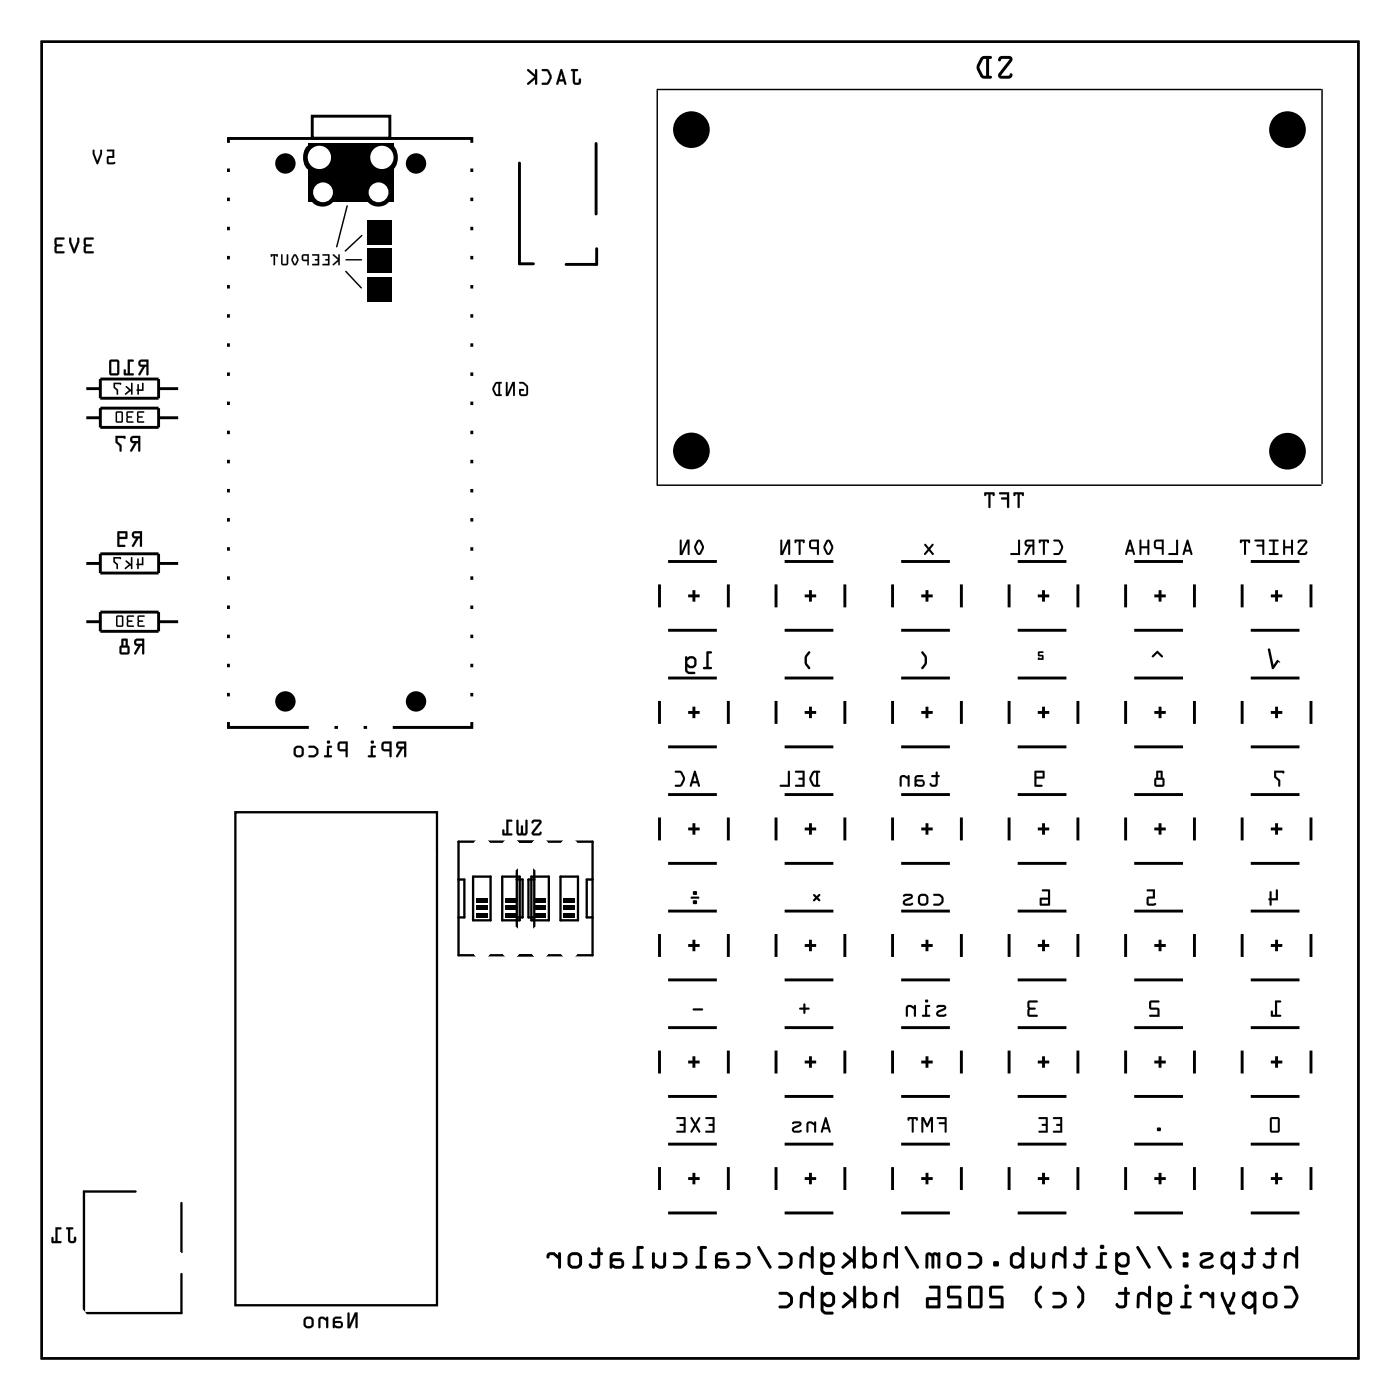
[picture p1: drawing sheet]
<svg xmlns="http://www.w3.org/2000/svg" width="122mm" height="122mm" viewBox="0 0 122 122" stroke-linecap="round" stroke-linejoin="round" font-family="sans-serif">
<g fill="none" stroke="#000" stroke-width=".2">
<path d="M3.6 3.6h114.8v114.8h-114.8zM20.5 70.8h17.6v43h-17.6zM40 73.4h11.7v9.9h-11.7zM40 76.7h.5v3.3h-.5M41.2 76.4h1.6v3.8h-1.6zM43.8 76.4h1.5v3.8h-1.5zM45.1 76.7h.5v3.3h-.5M45.1 73.4v9.9M46.3 76.4h1.6v3.8h-1.6zM46.6 73.4v9.9M46.6 76.7h-.5v3.3h.5M48.9 76.4h1.5v3.8h-1.5z"/>
<path d="M51.7 76.7h-.5v3.3h.5M11.8 103.9h-4.5v10.6h8.5v-3.4M15.8 104.9v4.3"/>
</g>
<g fill="#000">
<path d="M32 19.2h2.1v2.1h-2.1zM26.8 12.5h7.5v5.1h-7.5zM32 24.2h2.1v2.1h-2.1zM32 21.7h2.1v2.1h-2.1zM41.5 78.3h1v.4h-1zM41.5 79h1v.4h-1zM41.5 79.6h1v.4h-1zM44 78.3h1.1v.4h-1.1zM44 79h1.1v.4h-1.1zM44 79.6h1.1v.4h-1.1zM46.6 78.3h1v.4h-1zM46.6 79h1v.4h-1z"/>
<path d="M46.6 79.6h1v.4h-1zM49.1 78.3h1v.4h-1zM49.1 79h1v.4h-1zM49.1 79.6h1v.4h-1z"/>
<path d="M9.3 13.1l.7-.1v.8h-.5v.4l.5-.1 .1 .1-.2 .1h-.5l-.1-.5 .2-.2h.3v-.4h-.4zM9.3 13.1l.1 .1h.4v.4h-.3l-.2 .2 .1 .5h.5l.2-.1-.1-.1-.5 .1v-.4h.5v-.8zM8.1 13.1h.1v.3l.3 .6 .2-.6 .1-.3h.1v.3l-.4 .9h-.1l-.3-.9zM8.1 13.1v.3l.3 .9h.1l.4-.9v-.3h-.1l-.1 .3-.2 .6-.3-.6v-.3z"/>
<path d="M9.3 13.1l.7-.1v.8h-.5v.4l.5-.1 .1 .1-.2 .1h-.5l-.1-.5 .2-.2h.3v-.4h-.4zM8.1 13.1h.1v.3l.3 .6 .2-.6 .1-.3h.1v.3l-.4 .9h-.1l-.3-.9z"/>
<path d="M49.8 6.1l.5-.1 .1 .1-.3 .1v1h.4l.1-.4a.35 .35 0 0 1-.1 .6 .35 .35 0 0 1-.5-.3v-.9h-.2zM49.8 6v.2h.1v.9a.36 .36 0 0 0 .6 .3 .36 .36 0 0 0 .1-.6l-.1 .1-.1 .3h-.2l-.1-1h.2l.1-.1-.1-.1zM48.9 6.4l-.1 .5h.3zM48.9 6.4l.2 .5h-.3zM48.9 6l.1 .1 .4 1.2-.1 .1-.2-.3h-.4l-.1 .3-.1-.1zM48.9 6l-.4 1.3 .2 .1v-.3h.4l.2 .3 .1-.1-.4-1.2zM47.3 6.1l.3-.1 .3 .2a.76 .76 0 0 1 0 1l-.3 .2h-.3v-.2h.4l.2-.5-.2-.5h-.4zM47.2 6v.2h.5l.2 .5-.2 .5h-.5v.2a.65 .65 0 0 0 .7-.2 .65 .65 0 0 0 .2-.7l-.2-.3a.56 .56 0 0 0-.7-.2zM46 6.1l.1-.1 .6 .5v-.4h.1v1.3l-.1-.1v-.4l-.6 .5h-.1v-.2l.6-.5-.6-.5zM46 6v.2l.6 .5-.6 .5v.2h.1l.5-.5v.4l.2 .1v-1.4l-.2 .1v.4l-.5-.5z"/>
<path d="M49.8 6h.5l.1 .1-.3 .1 .1 1h.2l.1-.3 .1-.1a.36 .36 0 0 1-.1 .6 .36 .36 0 0 1-.6-.3v-.9h-.1zM48.9 6.4l-.1 .5h.3zM48.9 6l.1 .1 .4 1.2-.1 .1-.2-.3h-.4l-.1 .3-.1-.1zM47.3 6a.56 .56 0 0 1 .6 .2 .78 .78 0 0 1-.3 1.2h-.3l-.1-.1 .1-.1h.4l.2-.5-.2-.5h-.4zM46 6h.1l.6 .5v-.4l.1-.1v1.4l-.1-.1v-.4l-.6 .5h-.1v-.2l.6-.5-.6-.5z"/>
<path d="M87.1 5l.3-.1h.6a.29 .29 0 0 1 .3 .1 .29 .29 0 0 1-.1 .3l-.9 1.3h.6l.1-.2h.2a.31 .31 0 0 1-.3 .5h-.6a.29 .29 0 0 1-.3-.2 .29 .29 0 0 1 .1-.3l.9-1.2-.6-.1-.3 .3-.1-.2zM85.7 5.2l-.3 .5v.2l.3 .7h.3v-1.5zM85.6 5a1.07 1.07 0 0 1 .8-.1v.2h-.2v1.5h.2v.2a1.1 1.1 0 0 1-.9 0 1.18 1.18 0 0 1 .1-1.8z"/>
<path d="M87.1 5l.3-.1h.6a.29 .29 0 0 1 .3 .1 .29 .29 0 0 1-.1 .3l-.9 1.3h.6l.2-.2h.1a.31 .31 0 0 1-.3 .5h-.6a.29 .29 0 0 1-.3-.2 .29 .29 0 0 1 .1-.3l.9-1.2-.6-.1-.3 .3-.1-.2zM87.1 5l-.1 .2 .1 .1 .3-.2 .6 .1-.9 1.2a.29 .29 0 0 0-.1 .3 .29 .29 0 0 0 .3 .2h.6a.31 .31 0 0 0 .3-.5h-.1l-.2 .2h-.6l.9-1.3a.29 .29 0 0 0-.2-.4h-.6zM85.7 5.2l-.3 .5v.2l.3 .7h.3v-1.5zM85.7 5.2l.3-.1v1.5h-.3l-.3-.7v-.2zM85.6 5a1.07 1.07 0 0 1 .8-.1v.2h-.2v1.5h.2v.2a1.1 1.1 0 0 1-.9 0l-.4-.9zM85.6 5l-.1 .1a1.1 1.1 0 0 0 0 1.5l.1 .2a1.1 1.1 0 0 0 .8 0v-.2h-.2v-1.5h.2v-.2a1.07 1.07 0 0 0-.8 .1z"/>
<path d="M7.4 20.8l.8-.1-.1 .2h-.6v.4h.4l.1 .1-.1 .1h-.4v.4h.6l.1 .2-.8-.1zM7.4 20.8v1.2l.8 .1-.1-.2h-.6v-.4h.4l.1-.1-.1-.1h-.4v-.4h.6l.1-.2zM6.1 20.7l.1 .1v.3l.3 .7 .2-.7 .1-.4 .1 .1v.3l-.4 1-.1-.1-.4-.9zM6.1 20.7l-.1 .4 .4 .9 .1 .1 .4-1v-.3l-.1-.1-.1 .4-.2 .6-.3-.6v-.3zM4.8 20.8l.8-.1-.1 .2h-.6l.1 .4h.4v.1v.1h-.4l-.1 .4h.6l.1 .2-.8-.1zM4.8 20.8v1.2l.8 .1-.1-.2h-.6l.1-.4h.4l.1-.1-.1-.1h-.4l-.1-.4h.6l.1-.2z"/>
<path d="M7.4 20.8l.8-.1-.1 .2h-.6v.4h.4l.1 .1-.1 .1h-.4v.4h.6l.1 .2-.8-.1zM6.1 20.7l.1 .1v.3l.3 .6 .2-.6 .1-.4 .1 .1v.3l-.4 1-.1-.1-.4-.9zM4.8 20.8l.8-.1-.1 .2h-.6l.1 .4h.4l.1 .1-.1 .1h-.4l-.1 .4h.6l.1 .2-.8-.1z"/>
<path d="M11.6 38.2v.2l.4 .1v-.3zM11.4 38.1l.2-.1h.6v1.4l-.2-.1v-.7h-.1l-.4 .7-.1 .1 .3-.8a.32 .32 0 0 1-.3-.1 .32 .32 0 0 1 0-.4zM10.1 38h.8v.1v.2l-.1-.1h-.6v.3l.4 .3v.5l-.1 .1-.1-.1v-.4l-.3-.3z"/>
<path d="M11.5 38.2v.2l.6 .1v-.3zM11.6 38.2h.4v.3l-.4-.1zM11.4 38.1l.2-.1h.6v1.4l-.1-.1v-.7h-.2l-.4 .7-.1 .1 .3-.8a.31 .31 0 0 1-.3-.1 .31 .31 0 0 1 0-.4zM11.4 38.1l-.1 .2a.3 .3 0 0 0 .4 .3l-.3 .6v.2l.1-.1 .4-.7h.1v.7l.2 .1v-1.4h-.6zM10.1 38h.8v.1v.2l-.1-.1h-.6v.3l.4 .3v.5l-.1 .1-.1-.1v-.4l-.3-.3zM10.1 38v.6l.3 .3v.4l.1 .1 .1-.1v-.5l-.4-.3v-.3h.6l.1 .1 .1-.2-.1-.1z"/>
<path d="M12 33.5h.1v.4h.3v-.5h.1v.7h-.4l-.1 .3-.1-.4 .1-.1zM11 33.7l.4 .3v-.6h.1v1h-.1v-.3l-.5 .3v-.1l.4-.3-.3-.2zM9.9 33.4h.6h.1l-.1 .2-.5-.1v.2l.3 .3-.1 .4v-.4l-.3-.2z"/>
<path d="M12 33.5h.1v.4h.3v-.5h.1v.7h-.4l-.1 .3-.1-.4 .1-.1zM12 33.5v.4l-.1 .1 .1 .4 .1-.3h.4v-.7h-.1v.5h-.3v-.4zM11 33.7l.4 .3v-.6h.1v1h-.1v-.3l-.5 .3v-.1l.4-.3-.3-.2zM11 33.7v.1l.3 .2-.4 .3v.1l.5-.3v.3h.1v-1h-.1v.6zM9.9 33.4h.6h.1l-.1 .2-.5-.1v.2l.3 .3-.1 .4v-.4l-.3-.2zM9.9 33.4v.4l.3 .2v.4l.1-.4-.3-.3v-.2l.5 .1 .1-.2h-.1z"/>
<path d="M12.3 31.6v.2h.5v-.3zM12.1 31.5l.2-.1h.6v1.3l-.1-.1v-.6h-.2l-.4 .7h-.1l.3-.7a.32 .32 0 0 1-.3-.2 .32 .32 0 0 1 0-.3zM11.1 31.4h.5h.1l-.1 .1h-.3v1l.3 .1v.1h-.7l-.1-.1v-.3l.1-.1 .1 .1v.2h.1zM9.7 31.5v1h.5v-1zM9.6 31.4h.7v1.3h-.7z"/>
<path d="M12.3 31.6v.2h.5v-.3zM12.3 31.6l.5-.1v.3h-.5zM12.1 31.5l.2-.1h.6v1.3l-.1-.1v-.6h-.2l-.4 .7h-.1l.3-.7a.31 .31 0 0 1-.3-.2 .31 .31 0 0 1 0-.3zM12.1 31.5v.1a.3 .3 0 0 0 .3 .4l-.3 .6v.1h.1l.4-.7h.2v.6l.1 .1v-1.3l-.6-.1zM11.2 31.4h.4h.1l-.1 .1h-.3v1.1h.3v.1h-.7l-.1-.1v-.3l.1-.1 .1 .4h.2zM11.1 31.4v1.1h-.1v-.2l-.1-.1-.1 .1v.3l.1 .1h.7v-.1l-.3-.1v-1h.3l.1-.1-.1-.1zM9.7 31.5v1.1h.5v-1.1zM9.7 31.5h.5v1h-.5zM9.6 31.4h.7v1.3h-.7zM9.6 31.4v1.3h.7v-1.3z"/>
<path d="M12 35.9h.6l-.1 .1h-.4v.3l.4 .1h-.4v.3h.4l.1 .1h-.6zM11 35.9h.6v.1h-.5l.1 .3 .3 .1h-.3l-.1 .3h.5v.1h-.6zM10.2 36v.7h.4v-.7zM10.1 35.9h.6v.9h-.6z"/>
<path d="M12 35.9h.6l-.1 .1h-.4v.3l.4 .1h-.4v.3h.4l.1 .1h-.6zM12 35.9v.9h.6l-.1-.1h-.4v-.3h.4l-.4-.1v-.3h.4l.1-.1zM11 35.9h.6v.1h-.5l.1 .3 .3 .1h-.3l-.1 .3h.5v.1h-.6zM11 35.9v.9h.6v-.1h-.5l.1-.3h.3l-.3-.1-.1-.3h.5v-.1zM10.2 36v.7h.4v-.7zM10.2 36h.4v.7h-.4zM10.1 35.9h.6v.9h-.6zM10.1 35.9v.9h.6v-.9z"/>
<path d="M29 22.2v.1l.5 .3-.5 .5h.1l.4-.3v.3h.1v-.9h-.1v.3zM28.1 22.2v.1h.5v.3h-.2l.2 .1v.3h-.4l-.1 .1h.6v-.9zM27.2 22.2v.1h.5v.3h-.2l.2 .1v.3h-.4l-.1 .1h.6v-.9zM26.4 22.2l-.1 .4 .1 .2h.4v.3h.1v-.9zM26.4 22.3h.4v.3h-.4zM25.6 22.2l-.2 .5 .2 .4h.2l.2-.3v-.2l-.2-.4zM25.7 22.3l.2 .3-.2 .4-.2-.4zM24.5 22.2v.8l.1 .1h.4l.1-.2v-.7h-.1v.8h-.3l-.1-.8zM23.6 22.2v.2l.3-.1v.8l.1-.8 .2 .1v-.2z"/>
<path d="M29 22.2v.1l.5 .3-.5 .5h.1l.4-.3v.3h.1v-.9h-.1v.3zM29 22.2l.5 .3v-.3h.1v.9h-.1v-.3l-.4 .3h-.1l.5-.5zM28.1 22.2v.1h.5v.3h-.3l.3 .1v.3h-.4l-.1 .1h.6v-.9zM28.1 22.2h.6v.9h-.6l.1-.1h.4v-.3l-.2-.1h.2v-.3h-.5zM27.2 22.2v.1h.5v.3h-.3l.3 .1v.3h-.4l-.1 .1h.6v-.9zM27.2 22.2h.6v.9h-.6l.1-.1h.4v-.3l-.2-.1h.2v-.3h-.5zM26.4 22.2l-.1 .5 .1 .1h.4v.3h.1v-.9zM26.4 22.2h.5v.9h-.1v-.3l-.4-.1-.1-.1zM26.5 22.3h.3v.3h-.3zM26.4 22.3v.3h.4v-.3zM25.6 22.2l-.2 .4 .2 .4a.17 .17 0 0 0 .1 .1 .17 .17 0 0 0 .2-.1l.1-.4-.2-.4zM25.6 22.2h.2l.2 .4-.1 .4-.1 .1-.2-.1-.2-.3zM25.7 22.3l.2 .3-.2 .4-.2-.4zM25.7 22.3l-.2 .3 .2 .4 .2-.4zM24.5 22.2v.8l.1 .1h.4l.1-.2v-.7h-.1v.8h-.3l-.1-.8zM24.5 22.2h.1v.7l.1 .1h.3v-.8h.1v.7l-.1 .2h-.4l-.1-.1zM23.6 22.2v.2l.3-.1-.1 .8h.1l.1-.8 .2 .1v-.2zM23.6 22.2h.6v.2l-.2-.1-.1 .8v-.8l-.3 .1z"/>
<path d="M45.3 33.3a.64 .64 0 0 1 .7 .5v.7h-.5h-.2v-.6h.4v.1l-.3 .1v.2l.1 .1h.3l.1-.1v-.5l-.3-.3-.3-.1zM44.1 33.3l.2 .1v.9l.4-1h.2v1.2h-.2v-.9l-.4 .9h-.2zM43.3 33.5l-.2 .5 .2 .4h.1v-.9zM43.2 33.3h.5l.1 .1-.2 .1v.9l.2 .1h-.1a.63 .63 0 0 1-.7-.7z"/>
<path d="M45.3 33.3h.4l.3 .3a1.06 1.06 0 0 1 0 .9h-.5h-.2v-.6h.4v.1l-.3 .1v.2l.1 .1h.3l.1-.1v-.5l-.3-.3-.3-.1zM45.3 33.3v.1l.3 .1 .3 .3v.5l-.1 .1h-.3l-.1-.1v-.2l.3-.1v-.1h-.4v.6h.2h.5a1.06 1.06 0 0 0 0-.9 .58 .58 0 0 0-.7-.3zM44.1 33.3l.2 .1v.9l.4-1h.2v1.2h-.2v-.9l-.4 .9h-.2zM44.1 33.3v1.2h.2l.4-.9v.9h.2v-1.2h-.2l-.4 1v-.9zM43.3 33.5l-.2 .5 .2 .3 .1 .1v-.9zM43.3 33.5h.1v.9h-.1l-.2-.4zM43.2 33.3h.5l.1 .1-.2 .1v.9l.2 .1h-.1h-.5l-.2-.4-.1-.3zM43.2 33.3l-.3 .5 .1 .3 .2 .4h.5h.1l-.2-.1v-.9l.2-.1-.1-.1z"/>
<path d="M11.7 46.5v.2l.5 .1v-.3zM11.5 46.4l.3-.1h.6v1.4l-.2-.1v-.7h-.1l-.4 .7-.2 .1 .4-.8a.32 .32 0 0 1-.4-.1 .32 .32 0 0 1 0-.4zM10.3 46.3h.8v.7h-.7v.5h.5v.2h-.6zM10.4 46.5v.3h.5v-.3z"/>
<path d="M11.7 46.5v.2l.5 .1v-.3zM11.7 46.5h.5v.3l-.5-.1zM11.5 46.4l.3-.1h.6l-.1 1.4-.1-.1v-.7h-.1l-.4 .7-.2 .1 .4-.8a.31 .31 0 0 1-.4-.1 .31 .31 0 0 1 0-.4zM11.5 46.4v.2a.3 .3 0 0 0 .4 .3l-.4 .6v.2l.2-.1 .4-.7h.1v.7l.2 .1v-1.4h-.6zM10.3 46.3h.8v.7h-.7v.5h.5v.2h-.6zM10.3 46.3l-.1 1.4h.7v-.2h-.5v-.5h.7v-.7zM10.4 46.5v.3h.5v-.3zM10.4 46.5h.5v.3h-.5z"/>
<path d="M11.9 55.9v.2h.5v-.2zM11.7 55.8l.3-.1h.6l-.1 1.3h-.1v-.7h-.1l-.4 .7h-.2l.4-.7a.32 .32 0 0 1-.4-.1 .32 .32 0 0 1 0-.4zM10.6 56.5v.4h.5v-.4zM10.8 55.9v.4h.2v-.4zM10.6 55.7h.5v.6l.2 .2-.1 .5h-.7l-.1-.5 .2-.2z"/>
<path d="M11.9 55.9v.2h.5v-.2zM11.9 55.9h.5v.2h-.5zM11.7 55.8l.3-.1h.6l-.1 1.3h-.1v-.7h-.1l-.4 .7h-.2l.4-.7a.31 .31 0 0 1-.4-.1 .31 .31 0 0 1 0-.4zM11.7 55.8v.2a.3 .3 0 0 0 .4 .3l-.4 .6v.1h.2l.4-.7h.1v.7h.1l.1-1.3h-.6zM10.6 56.5v.4h.5v-.4zM10.6 56.5h.5v.4h-.5zM10.7 55.9v.4h.3v-.4zM10.8 55.9h.2v.4h-.2zM10.6 55.7h.5v.6l.2 .2-.1 .5h-.7l-.1-.5 .2-.2zM10.6 55.7v.6l-.2 .2 .1 .5h.7l.1-.5-.2-.2v-.6z"/>
<path d="M12 48.7h.1v.4h.3v-.5h.1v.7h-.4l-.1 .3-.1-.4 .1-.1zM11 48.9l.4 .3v-.6h.1v1h-.1l-.1-.3-.4 .3v-.1l.3-.3-.2-.2zM9.9 48.6h.6h.1l-.1 .2-.5-.1v.2l.3 .3-.1 .4v-.4l-.3-.2z"/>
<path d="M12 48.7h.1v.4h.3v-.5h.1v.7h-.4l-.1 .3-.1-.4 .1-.1zM12 48.7v.4l-.1 .1 .1 .4 .1-.3h.4v-.7h-.1v.5h-.3v-.4zM11 48.9l.4 .3v-.6h.1v1h-.1l-.1-.3-.4 .3v-.1l.3-.3-.2-.2zM11 48.9v.1l.2 .2-.3 .3v.1l.4-.3 .1 .3h.1v-1h-.1v.6zM9.9 48.6h.6h.1l-.1 .2-.5-.1v.2l.3 .3-.1 .4v-.4l-.3-.2zM9.9 48.6v.4l.3 .2v.4l.1-.4-.3-.3v-.2l.5 .1 .1-.2h-.1z"/>
<path d="M12 53.7h.6v.1h-.5v.3l.4 .1h-.4v.3h.5v.1h-.6zM11.1 53.7h.6l-.1 .1h-.4v.3l.4 .1h-.4v.3h.4l.1 .1h-.6zM10.2 53.8v.7h.4v-.7zM10.2 53.7h.5v.9h-.5z"/>
<path d="M12 53.7h.6v.1h-.5v.3l.4 .1h-.4v.3h.5v.1h-.6zM12 53.7v.9h.6v-.1h-.5v-.3h.4l-.4-.1v-.3h.5v-.1zM11.1 53.7h.6l-.1 .1h-.4v.3l.4 .1h-.4v.3h.4l.1 .1h-.6zM11.1 53.7v.9h.6l-.1-.1h-.4v-.3h.4l-.4-.1v-.3h.4l.1-.1zM10.2 53.8v.7h.4v-.7zM10.2 53.8h.4v.7h-.4zM10.2 53.7h.5v.9h-.5zM10.2 53.7v.9h.5v-.9z"/>
<path d="M88.4 43l.8-.1 .1 .1-.1 .2-.1-.1h-.2v1.1l-.1 .1-.1-.1v-1.1h-.2l-.1 .1zM88.4 42.9v.3h.1v-.1h.2v1.1l.1 .1 .1-.1v-1.1h.2l.1 .2 .1-.3-.1-.1zM87.1 43l.9-.1-.1 1.4-.1-.1v-.7h-.4h-.1l.1-.1h.4v-.3h-.6zM87.1 42.9l.1 .2h.6v.3h-.4l-.1 .1 .1 .1 .4-.1v.7l.2 .1v-1.4zM85.8 43l.8-.1 .1 .1-.1 .2v-.1h-.3v1.1v.1l-.1-.1v-1.1h-.2l-.1 .1h-.1zM85.8 42.9v.3h.2v-.1h.2v1.1l.1 .1 .1-.1v-1.1h.1l.1 .2 .1-.3-.1-.1z"/>
<path d="M88.4 42.9h.8l.1 .1-.1 .2-.1-.1h-.2v1.1l-.1 .1-.1-.1v-1.1h-.2v.1h-.1zM87.1 42.9h.9v1.4l-.2-.1v-.7h-.4h-.1l.1-.1h.4v-.3h-.6zM85.8 42.9h.8l.1 .1-.1 .2-.1-.1h-.1v1.1l-.1 .1-.1-.1v-1.1h-.2v.1h-.2z"/>
<path d="M110.6 56.6h.1l.3 1.4 .4-.5 .2 .2h-.1l-.5 .6h-.1zM100.4 57.2l.5-.5 .5 .5-.1 .1-.4-.3-.4 .3h-.1zM90.5 56.8h.5v.1h-.4v.2h.4v.4h-.5v-.2l.3 .1v-.2h-.3zM80.3 56.8h.1a.94 .94 0 0 1 0 1.5l-.1-.1a.82 .82 0 0 0 0-1.3zM70.5 56.8h.1v.1a.82 .82 0 0 0 0 1.3l-.1 .1a.93 .93 0 0 1 0-1.5zM61.6 56.8h.4l.1 .1-.1 .1h-.2v1.1l.3 .1-.1 .1h-.6l-.1-.1 .1-.1h.2zM60 57.6l-.1 .3 .2 .1h.4v-.4v-.1l-.3-.1zM59.8 57.2h.1v.1l.3-.1a.43 .43 0 0 1 .5 .4v.3a.46 .46 0 0 1-.3 .4 .46 .46 0 0 1-.5-.2l.1 .4 .1 .1h.4l.1 .1a.75 .75 0 0 1-.8-.1l-.1-.2z"/>
<path d="M110.6 56.6h.1l.3 1.4 .4-.5 .2 .2h-.1l-.5 .6h-.1zM110.6 56.6l.3 1.7h.1l.5-.6h.1l-.2-.2-.4 .5-.3-1.4zM100.4 57.2l.5-.5 .5 .5-.1 .1-.4-.3-.4 .3h-.1zM100.4 57.2v.1h.1l.4-.3 .4 .3 .1-.1-.5-.5zM90.5 56.8h.5v.1h-.4v.2h.4v.4h-.5v-.2l.3 .1v-.2h-.3zM90.5 56.8v.4h.3v.2l-.3-.1v.2h.5v-.4h-.4v-.2h.4v-.1zM80.3 56.8h.2l.3 .4v.6l-.3 .5h-.2v-.1a.82 .82 0 0 0 0-1.3zM80.3 56.8v.1l.3 .5v.4l-.3 .4 .1 .1h.1a.99 .99 0 0 0 0-1.5zM70.5 56.8h.1v.1a.82 .82 0 0 0 0 1.3v.1h-.1l-.4-.5 .1-.6zM70.5 56.8a.99 .99 0 0 0 0 1.5l.1-.1-.2-.4-.1-.4 .3-.5-.1-.1zM61.6 56.8h.4l.1 .1-.1 .1h-.2v1.1l.3 .1-.1 .1h-.6l-.1-.1 .1-.1h.2zM61.6 56.8v1.3h-.2l-.1 .1 .1 .1h.6l.1-.1-.3-.1v-1.1h.2l.1-.1-.1-.1zM60 57.6l-.1 .3 .2 .1h.4v-.4v-.1l-.3-.1zM60 57.6l.2-.2 .3 .1v.1v.4h-.4l-.2-.1zM59.8 57.2h.1v.1l.3-.1 .4 .1a.64 .64 0 0 1 0 .9l-.4 .1-.3-.2v.3l.2 .2h.5v.1a.75 .75 0 0 1-.8-.1l-.1-.2zM59.8 57.2l-.1 1.2a.41 .41 0 0 0 .4 .4h.4l.1-.1-.1-.1h-.5l-.1-.2v-.3a.46 .46 0 0 0 .5 .2 .46 .46 0 0 0 .3-.4v-.3a.47 .47 0 0 0-.8-.3v-.1z"/>
<path d="M113.2 47.1l.2-.1 .5 .1v.3l-.6 .8h.5l.1-.1 .1 .1-.1 .1-.1 .1-.6-.1v-.2l.6-.9h-.4l-.2 .2-.1-.1zM111.9 47.1h.1v.5h.6v-.5h.1v1.3l-.1-.1v-.5h-.6v.5l-.1 .1zM110.6 47.1h.9v.1h-.4v1h.4v.2h-.9v-.2h.4v-1h-.4zM109.4 47.1l.8-.1v1.4l-.1-.1v-.6h-.5l-.1-.1 .1-.1h.5v-.3h-.6zM108.1 47.1l.8-.1 .1 .1-.1 .3-.1-.2h-.2v1.1l-.1 .1v-.1v-1.1h-.2v.1h-.2zM103.5 47.4l-.1 .5h.3zM103.5 47.1h.1l.4 1.2-.1 .1-.2-.3h-.4l-.1 .3-.1-.1zM102.6 47.1h.1v1.3h-.8v-.2h.6zM100.8 47.2v.5h.5v-.5zM100.6 47.2l.3-.2h.6l-.1 1.4-.1-.1v-.4l-.6-.1a.6 .6 0 0 1-.1-.6zM99.4 47.1h.1v.5h.5v-.5h.2v1.3l-.2-.1v-.5h-.5v.5l-.1 .1zM98.5 47.4l-.1 .5h.3zM98.5 47.1h.1l.4 1.2-.1 .1-.2-.3h-.4l-.1 .3-.1-.1zM91.9 47.1a.55 .55 0 0 1 .6 .1 .77 .77 0 0 1-.3 1.2h-.3l-.1-.1 .1-.1h.4l.2-.5-.2-.5h-.4zM90.6 47.1l.8-.1 .1 .1-.1 .3-.1-.2h-.2v1.1l-.1 .1-.1-.1v-1.1h-.2v.1h-.1zM89.5 47.2v.3h.5v-.3zM89.4 47.2l.2-.2h.6v1.4l-.2-.1v-.6h-.1l-.4 .6-.1 .1 .3-.7a.32 .32 0 0 1-.3-.2 .32 .32 0 0 1 0-.3zM88.8 47.1h.1v1.3h-.8l.1-.2h.6zM80.6 47.4h.1l.3 .4 .2-.4h.2v.2l-.3 .3 .3 .3v.2h-.1l-.3-.4-.3 .4h-.1v-.2l.3-.3-.3-.3zM72.1 47.1l.1-.1a.78 .78 0 0 1 .1 1.4h-.1a.78 .78 0 0 1-.1-1.3zM72.2 47.2l-.2 .5 .2 .5 .3-.5zM70.7 47.2v.5h.5v-.5zM70.6 47.2l.2-.2h.6v1.4l-.2-.1v-.4l-.5-.1a.6 .6 0 0 1-.1-.6zM69.3 47.1l.8-.1 .1 .1-.1 .3-.1-.2h-.2v1.1l-.1 .1-.1-.1v-1.1h-.2v.1h-.1zM68.1 47.1h.1v1l.5-1.1h.2v1.4l-.2-.1v-.9l-.4 1h-.3zM60.8 47.1l.1-.1a.78 .78 0 0 1 .2 1.4h-.2a.78 .78 0 0 1-.1-1.3zM60.9 47.2l-.2 .5 .2 .5 .3-.5zM59.3 47.1h.1v1l.5-1.1h.2v1.4l-.1-.1v-.9l-.5 1h-.2z"/>
<path d="M113.2 47.1l.2-.1 .5 .1v.3l-.6 .8h.5l.1-.1 .1 .1-.1 .1-.1 .1-.6-.1v-.2l.6-.9h-.4l-.2 .2-.1-.1zM113.2 47.1l-.1 .2 .1 .1 .2-.2h.4l-.6 .9v.2l.6 .1 .1-.1 .1-.1-.1-.1-.1 .1h-.5l.6-.8v-.3l-.5-.1zM111.9 47.1h.1v.5h.6v-.5h.1v1.3l-.1-.1v-.5h-.6v.5l-.1 .1zM111.9 47.1v1.3l.1-.1v-.5h.6v.5l.1 .1v-1.3h-.1v.5h-.6v-.5zM110.6 47.1h.9v.1h-.4v1h.4v.2h-.9v-.2h.4v-1h-.4zM110.6 47.1v.1h.4v1h-.4v.2h.9v-.2h-.4v-1h.4v-.1zM109.4 47.1l.8-.1v1.4l-.1-.1v-.6h-.5l-.1-.1 .1-.1h.5v-.3h-.6zM109.4 47.1l.1 .1h.6v.3h-.5l-.1 .1 .1 .1h.5v.6l.1 .1v-1.4zM108.1 47.1l.8-.1 .1 .1-.1 .3-.1-.2h-.2v1.1l-.1 .1v-.1v-1.1h-.2v.1h-.2zM108.1 47.1v.2h.2v-.1h.2v1.1v.1l.1-.1v-1.1h.2l.1 .2 .1-.3-.1-.1zM103.5 47.4l-.1 .5h.3zM103.5 47.4l.2 .5h-.3zM103.5 47.1h.1l.4 1.2-.1 .1-.2-.3h-.4l-.1 .3-.1-.1zM103.5 47.1l-.4 1.2 .1 .1 .1-.3h.4l.2 .3 .1-.1-.4-1.2zM102.6 47.1h.1v1.3h-.8v-.2h.6zM102.6 47.1l-.1 1.1h-.6v.2h.8v-1.3zM100.8 47.2v.5h.5v-.5zM100.8 47.2h.5v.5h-.5zM100.6 47.2l.3-.2h.6l-.1 1.4-.1-.1v-.4l-.6-.1a.6 .6 0 0 1-.1-.6zM100.6 47.2a.6 .6 0 0 0 .1 .6l.6 .1v.4l.1 .1 .1-1.4h-.6zM99.4 47.1h.1v.5h.5v-.5h.2v1.3l-.2-.1v-.5h-.5v.5l-.1 .1zM99.4 47.1v1.3l.1-.1v-.5h.5v.5l.2 .1v-1.3h-.2v.5h-.5v-.5zM98.5 47.4l-.1 .5h.3zM98.5 47.4l.2 .5h-.3zM98.5 47.1h.1l.4 1.2-.1 .1-.2-.3h-.4l-.1 .3-.1-.1zM98.5 47.1l-.4 1.2 .1 .1 .1-.3h.4l.2 .3 .1-.1-.4-1.2zM91.9 47.1a.55 .55 0 0 1 .6 .1l.2 .4a.6 .6 0 0 1-.2 .6 .6 .6 0 0 1-.7 .1l.1-.1h.4l.2-.5-.2-.5h-.4zM91.9 47.1v.1h.4l.2 .5-.2 .5h-.4v.2h.5l.3-.5a.69 .69 0 0 0-.2-.7 .55 .55 0 0 0-.6-.1zM90.6 47.1l.8-.1 .1 .1-.1 .3-.1-.2h-.2v1.1l-.1 .1-.1-.1v-1.1h-.2v.1h-.1zM90.6 47.1v.2h.1v-.1h.2v1.1l.1 .1 .1-.1v-1.1h.2l.1 .2 .1-.3-.1-.1zM89.5 47.2v.3h.5v-.3zM89.5 47.2h.5v.3h-.5zM89.4 47.2l.2-.2h.6v1.4l-.2-.1v-.6h-.1l-.4 .6-.2 .1 .4-.7a.32 .32 0 0 1-.3-.2 .32 .32 0 0 1 0-.3zM89.4 47.2l-.1 .1a.3 .3 0 0 0 .4 .4l-.3 .7 .1-.1 .4-.6h.1v.6l.2 .1v-1.4h-.6zM88.8 47.1h.1v1.3h-.8l.1-.2h.6zM88.8 47.1v1.1h-.6l-.1 .2h.8v-1.3zM80.6 47.4h.1l.3 .4 .2-.4h.2v.2l-.3 .3 .3 .3v.2h-.1l-.3-.4-.3 .4h-.1v-.2l.3-.3-.3-.3zM80.6 47.4v.2l.3 .3-.3 .3v.2h.1l.3-.4 .3 .4h.1v-.2l-.3-.3 .3-.3v-.2h-.2l-.2 .4-.3-.4zM72.1 47.1h.2l.3 .5-.2 .7a.23 .23 0 0 1-.4 0l-.2-.6zM72.1 47.1l-.3 .6 .2 .6a.23 .23 0 0 0 .4 0l.2-.7-.3-.5zM72.2 47.2l-.2 .5 .2 .5 .3-.5zM72.2 47.2l.3 .5-.3 .5-.2-.5zM70.7 47.2v.5h.5v-.5zM70.7 47.2h.5v.5h-.5zM70.6 47.2l.2-.2h.6v1.4l-.2-.1v-.4l-.5-.1a.6 .6 0 0 1-.1-.6zM70.6 47.2a.6 .6 0 0 0 .1 .6l.5 .1v.4l.2 .1v-1.4h-.6zM69.3 47.1l.8-.1 .1 .1-.1 .3-.1-.2h-.2v1.1l-.1 .1-.1-.1v-1.1h-.2v.1h-.1zM69.3 47.1v.2h.1v-.1h.2v1.1l.1 .1 .1-.1v-1.1h.2l.1 .2 .1-.3-.1-.1zM68.1 47.1h.1v1l.5-1.1h.2v1.4l-.2-.1v-.9l-.4 1h-.3zM68.1 47.1l-.1 1.3h.3l.4-1v.9l.2 .1v-1.4h-.2l-.5 1.1v-1zM60.8 47.1h.3l.3 .5-.2 .7a.25 .25 0 0 1-.5 0l-.2-.6zM60.8 47.1l-.3 .6 .2 .6a.23 .23 0 0 0 .4 0l.3-.7-.3-.5zM60.9 47.2l-.2 .5 .2 .5 .3-.5zM60.9 47.2l.3 .5-.3 .5-.2-.5zM59.3 47.1h.1v1l.5-1.1h.2v1.4l-.2-.1v-.9l-.4 1h-.2zM59.3 47.1v1.3h.2l.4-1 .1 .9 .1 .1v-1.4h-.2l-.5 1.1v-1z"/>
<path d="M34.7 64.9v.2h.5v-.3zM34.6 64.8l.2-.2 .6 .1v1.3l-.2-.1v-.6h-.1l-.4 .7h-.1l.3-.7a.32 .32 0 0 1-.3-.2 .32 .32 0 0 1 0-.3zM33.5 64.9v.4h.5v-.5zM33.3 64.8l.2-.2 .6 .1v1.3l-.1-.1v-.4h-.6a.61 .61 0 0 1-.1-.7zM32.3 64.7a.15 .15 0 0 1 .3 0 .15 .15 0 0 1-.3 0zM32.4 65h.3l.1 .1-.3 .1v.6l.2 .1v.1h-.5l-.1-.1 .2-.1zM29.6 64.9v.4h.5v-.5zM29.5 64.8l.2-.2 .6 .1v1.3l-.2-.1v-.4h-.5a.61 .61 0 0 1-.1-.7zM28.5 64.7a.15 .15 0 0 1 .3 0 .15 .15 0 0 1-.3 0zM28.5 65h.4v.1l-.2 .1v.6l.2 .1v.1h-.6l-.1-.1 .3-.1zM26.9 65a.68 .68 0 0 1 .8 .3l.1 .1a.51 .51 0 0 1-.5 .6h-.3l-.1-.1 .1-.1h.4l.2-.1v-.3l-.2-.2h-.5zM25.8 65.2v.6h.5v-.6zM25.7 65.2a.47 .47 0 0 1 .8 .1v.4a.46 .46 0 0 1-.5 .3 .46 .46 0 0 1-.4-.3z"/>
<path d="M34.7 64.8v.3h.5v-.3zM34.7 64.9l.5-.1v.3h-.5zM34.6 64.8l.2-.1h.6v1.3l-.2-.1v-.6h-.1l-.4 .7h-.1l.3-.7a.31 .31 0 0 1-.3-.2 .31 .31 0 0 1 0-.3zM34.6 64.8l-.1 .1a.3 .3 0 0 0 .4 .4l-.4 .6 .1 .1h.1l.4-.7h.1v.6l.2 .1v-1.4h-.6zM33.5 64.8v.5h.5v-.5zM33.5 64.9l.5-.1v.5h-.5zM33.3 64.8l.2-.1h.6v1.3l-.1-.1v-.4h-.6a.6 .6 0 0 1-.1-.7zM33.3 64.8a.61 .61 0 0 0 .1 .7h.6v.4l.1 .1v-1.4h-.6zM32.3 64.7a.15 .15 0 0 1 .3 0 .15 .15 0 0 1-.3 0zM32.3 64.7a.15 .15 0 0 0 .3 0 .15 .15 0 0 0-.3 0zM32.4 65.1l.3-.1 .1 .1-.3 .1v.7h.2v.1h-.5l-.1-.1h.2zM32.4 65l-.1 .8h-.1l-.1 .1 .1 .1h.5l.1-.1-.3-.1v-.6h.2l.1-.1-.1-.1zM29.6 64.8v.5h.5v-.5zM29.6 64.9l.5-.1v.5h-.5zM29.5 64.8l.2-.1h.6v1.3l-.2-.1v-.4h-.5a.6 .6 0 0 1-.1-.7zM29.5 64.8a.61 .61 0 0 0 .1 .7h.5v.4l.2 .1v-1.4h-.6zM28.5 64.7a.15 .15 0 0 1 .3 0 .15 .15 0 0 1-.3 0zM28.5 64.7a.15 .15 0 0 0 .3 0 .15 .15 0 0 0-.3 0zM28.5 65.1l.4-.1v.1l-.2 .1v.7h.2v.1h-.6v-.1h.2zM28.5 65v.8h-.2l-.1 .1 .1 .1h.6v-.1l-.2-.1v-.6h.2l.1-.1-.1-.1zM26.9 65.1a.68 .68 0 0 1 .8 .1 .5 .5 0 0 1-.4 .8h-.3l-.1-.1h.1l.4-.1 .2-.1v-.3l-.2-.2h-.5zM26.9 65v.2h.5l.2 .2-.1 .3-.1 .1-.5 .1 .1 .1h.4l.3-.2 .1-.2-.1-.4a.7 .7 0 0 0-.8-.2zM25.8 65.2v.6h.5v-.6zM25.8 65.3h.4v.5h-.4zM25.7 65.2a.46 .46 0 0 1 .8 .1v.5l-.3 .2a.41 .41 0 0 1-.6-.3zM25.5 65.5a.51 .51 0 0 0 1 0 .51 .51 0 0 0-1 0z"/>
<path d="M46.4 71.5h.2h.6v.3l-.7 .8 .5 .1 .1-.2 .1 .1-.1 .2h-.1h-.6v-.3l.7-.8-.5-.1-.2 .2v-.1zM46.4 71.5l-.1 .2 .1 .1 .2-.1h.4l-.6 .8v.3h.6h.2v-.2l-.1-.1-.1 .2-.5-.1 .7-.8v-.3h-.6zM45.1 71.5l.1 .1v1.1l.2-.1v-.6h.1h.1v.6l.2 .1v-1.1l.2-.1v1.1l-.1 .2h-.8l-.1-.2zM45 71.5v1.1l.1 .2h.8l.1-.2v-1.1l-.2 .1v1.1l-.2-.1v-.6l-.1-.1-.1 .1v.6l-.1 .1-.1-1.1zM44.2 71.5h.4l.1 .1h-.1h-.3v1.1h.3v.1h-.7l-.1-.1v-.3l.1-.1 .1 .4h.2zM44.1 71.5v1.2h-.1v-.3l-.1-.1-.1 .1v.3l.1 .1h.7l.1-.1h-.4v-1.1l.3 .1 .1-.1-.1-.1z"/>
<path d="M46.4 71.5h.2h.6v.3l-.7 .8 .5 .1 .1-.2 .1 .1v.2h-.2h-.6v-.3l.6-.8-.4-.1-.2 .2-.1-.1zM45.1 71.5l.1 .1 .1 1.1 .1-.1v-.6h.1h.1v.6l.2 .1v-1.1l.2-.1v1.1l-.1 .2h-.8l-.1-.2zM44.2 71.5h.4l.1 .1h-.1h-.3v1.1h.3v.1h-.7l-.1-.1v-.3l.1-.1 .1 .1v.3h.1z"/>
<path d="M110.7 77.7l.2 .1v.5h.3v-.7l.1-.1 .1 .1v.9h-.5v.4l-.1 .1-.1-.1v-.4l-.1-.1 .1-.1zM100 77.6l.7-.1v.8h-.6v.5l.6-.1 .1 .2h-.1h-.7v-.6l.1-.1h.4v-.5h-.4zM90.8 78.4v.4h.6v-.4zM90.9 77.6h.6v1.3h-.8v-.6h.7v-.6h-.5zM81.4 78a.71 .71 0 0 1 .8 .2l.1 .1a.53 .53 0 0 1-.5 .7h-.3l-.1-.1 .1-.1h.4l.2-.2v-.3l-.2-.2h-.5zM80.3 78.2v.5h.4v-.5zM80.1 78.1a.49 .49 0 0 1 .8 .2v.3a.47 .47 0 0 1-.4 .4 .47 .47 0 0 1-.5-.4zM78.8 78l.6-.1 .1 .1 .1 .3-.7 .4 .1 .1 .5-.1 .1 .1a.63 .63 0 0 1-.9 0l.1-.3 .6-.3-.4-.1-.2 .1-.1-.1zM70.9 78h.1l.2 .1 .2-.2 .1 .1v.1l-.2 .2 .2 .1a.1 .1 0 0 1 0 .2 .09 .09 0 0 1-.1 0l-.2-.2-.2 .2h-.1v-.1l.2-.2-.2-.2zM60.2 78.2h.7l.1 .1-.1 .1h-.6zM60.4 78.5h.3v.3h-.3zM60.4 77.7h.3v.3h-.3z"/>
<path d="M110.7 77.7l.2 .1v.5h.3v-.7l.1-.1 .1 .1v.9h-.5v.4l-.1 .1-.1-.1v-.4l-.1-.1 .1-.1zM110.7 77.7v.6l-.1 .1 .1 .1v.4l.1 .1 .1-.1v-.4h.5v-.9l-.1-.1-.1 .1v.7h-.3v-.5zM100 77.6l.7-.1v.8h-.6v.5l.6-.1 .1 .2h-.1h-.7v-.6l.1-.1h.4v-.5h-.4zM100 77.6l.1 .1h.4v.5h-.4l-.1 .1v.6h.7h.1l-.1-.2-.6 .1v-.5h.6v-.8zM90.8 78.4v.4h.6v-.4zM90.8 78.4h.6v.4h-.6zM90.9 77.6h.6v1.3h-.8v-.6h.7v-.6h-.5zM90.9 77.6v.1h.5v.6h-.7v.6h.8v-1.3zM81.4 78a.72 .72 0 0 1 .8 .1l.1 .2-.1 .5-.3 .2h-.4l-.1-.2h.5l.2-.2v-.3l-.2-.2h-.5zM81.4 78v.1h.5l.2 .2v.3l-.2 .2h-.4l-.1 .1 .1 .1h.3a.53 .53 0 0 0 .5-.6 .53 .53 0 0 0-.5-.5zM80.3 78.2v.5h.4v-.5zM80.3 78.2h.4v.5h-.4zM80.1 78.1a.49 .49 0 0 1 .8 .2v.5a.53 .53 0 0 1-.7 .1 .68 .68 0 0 1-.1-.8zM80.1 78.1a.68 .68 0 0 0 .1 .8l.4 .1 .2-.2a.68 .68 0 0 0 0-.8 .55 .55 0 0 0-.7 .1zM78.8 78l.6-.1 .1 .1 .1 .3-.7 .4 .1 .1 .5-.1 .1 .1a.63 .63 0 0 1-.9 0v-.3l.7-.3-.4-.1-.2 .1-.1-.1zM78.8 78l-.1 .1 .1 .1 .2-.1 .4 .1-.5 .2a.28 .28 0 0 0-.2 .3 .28 .28 0 0 0 .3 .3l.5-.1 .1-.1-.1-.1-.5 .1-.1-.1 .6-.3 .1-.2-.1-.2-.1-.1zM70.9 78h.1l.2 .1 .2-.2 .1 .1v.1l-.2 .2 .2 .2v.1h-.1l-.2-.2-.2 .2h-.1v-.1l.2-.2-.2-.2zM70.9 78v.1l.2 .2-.2 .2v.1h.1l.2-.2 .2 .2h.1v-.1l-.2-.2 .2-.2v-.1l-.1-.1-.2 .2-.2-.1zM60.2 78.2h.7l.1 .1-.1 .1h-.6zM60.2 78.2l.1 .2h.6l.1-.1-.1-.1zM60.4 78.5h.3v.3h-.3zM60.4 78.5v.3h.3v-.3zM60.4 77.7h.3v.3h-.3zM60.4 77.7v.3h.3v-.3z"/>
<path d="M111.1 67.2h.8l.1 .1-.1 .1h-.1h-.5v.3l.3 .3v.5l-.1 .1-.1-.1v-.4l-.3-.3zM100.8 68v.4h.6v-.4zM101 67.4v.4h.2v-.4zM100.8 67.2h.5l.1 .6 .1 .2v.5h-.8l-.1-.5 .2-.2zM90.2 67.2h.9v.7h-.7v.5h.4a.09 .09 0 0 1 .1 .1 .09 .09 0 0 1-.1 .1h-.6zM90.4 67.4v.3h.5v-.3zM81.2 67.6h.4v-.3h.1l.1 .3 .1 .1-.1 .1v.5a.35 .35 0 0 1-.4 .3 .35 .35 0 0 1-.3-.3l.2 .1 .3-.1v-.5l-.4-.1zM79.9 68.2v.1l.2 .1h.3v-.2zM79.8 67.7a.69 .69 0 0 1 .7-.1l-.1 .2h-.5v.2h.5a.32 .32 0 0 1 .2 .3 .32 .32 0 0 1-.2 .3l-.5-.1-.1 .1zM78.5 67.7l.3-.1 .3 .1v-.1h.2v1l-.2-.1v-.6l-.3-.1h-.2v.7l-.1 .1zM71 67.4l-.3 .5 .3 .5h.2v-1zM70.9 67.2h.5l.1 .1-.2 .1v1l.2 .1-.1 .1h-.4a.79 .79 0 0 1-.1-1.4zM69.3 67.2h.8v1.4h-.8l.1-.2h.6v-.4h-.3l-.1-.1 .1-.1h.3v-.4h-.6zM68.7 67.2l.2 .1v1.3h-.9l.1-.2h.6zM60.6 67.6l-.2 .5h.3zM60.5 67.2l.2 .1 .3 1.2-.1 .1-.1-.3h-.4l-.1 .3-.2-.1zM58.9 67.2a.57 .57 0 0 1 .6 .1 .8 .8 0 0 1-.2 1.3h-.4l-.1-.1 .1-.1h.4l.2-.6-.2-.4h-.4z"/>
<path d="M111.1 67.2h.8l.1 .1-.1 .1h-.1h-.5v.3l.3 .3v.5l-.1 .1-.1-.1v-.4l-.3-.3zM111.1 67.2v.6l.3 .3v.4l.1 .1 .1-.1v-.5l-.3-.3v-.3h.5h.1l.1-.1-.1-.1zM100.8 68v.4h.6v-.4zM100.8 68h.6v.4h-.6zM101 67.4v.4h.2v-.4zM101 67.4h.2v.4h-.2zM100.8 67.2h.5l.1 .6 .1 .2v.5h-.8l-.1-.5 .2-.2zM100.8 67.2v.6l-.2 .2 .1 .5h.8v-.5l-.1-.2-.1-.6zM90.2 67.2h.9v.7h-.7v.5h.4v.2h-.6zM90.2 67.2v1.4h.6v-.2h-.4v-.5h.7v-.7zM90.4 67.4v.3h.5v-.3zM90.4 67.4h.5v.3h-.5zM81.2 67.6h.4v-.3h.1l.1 .3 .1 .1-.1 .1v.5a.35 .35 0 0 1-.4 .3 .35 .35 0 0 1-.3-.3h.1l.1 .1 .3-.1v-.5l-.4-.1zM81.2 67.6v.1l.4 .1v.6h-.3l-.1-.1h-.1v.2l.2 .1a.33 .33 0 0 0 .5-.3v-.5l.1-.1-.1-.1-.1-.3h-.1v.3zM79.9 68.2v.1l.2 .1h.3v-.2zM79.9 68.2h.5v.2h-.3l-.2-.1zM79.8 67.7a.69 .69 0 0 1 .7-.1l-.1 .2h-.5v.2h.5a.33 .33 0 0 1 .2 .3 .33 .33 0 0 1-.2 .3l-.5-.1-.1 .1zM79.8 67.7v.9l.1-.1 .5 .1a.32 .32 0 0 0 .2-.3 .32 .32 0 0 0-.2-.3h-.5v-.2h.5l.1-.2a.69 .69 0 0 0-.7 .1zM78.5 67.7l.3-.1 .3 .1v-.1h.2v1l-.2-.1v-.6l-.3-.1h-.2v.7l-.1 .1zM78.5 67.7v.9l.1-.1v-.7h.2l.3 .1v.6l.2 .1v-1h-.1l-.1 .1-.3-.1zM71 67.4l-.3 .5 .3 .5h.2v-1zM71 67.4h.2v1h-.2l-.3-.5zM70.9 67.2h.5l.1 .1-.2 .1v1l.2 .1-.1 .1h-.5l-.3-.5v-.3zM70.9 67.2l-.3 .6v.3l.3 .5h.5l.1-.1-.2-.1v-1l.2-.1-.1-.1zM69.3 67.2h.8v1.4h-.8l.1-.2h.6v-.4h-.3l-.1-.1 .1-.1h.3v-.4h-.6zM69.3 67.2l.1 .2h.6v.4h-.3l-.1 .1 .1 .1h.3v.4h-.6l-.1 .2h.8v-1.4zM68.7 67.2l.2 .1v1.3h-.9l.1-.2h.6zM68.7 67.2v1.2h-.6l-.1 .2h.9v-1.3zM60.6 67.6l-.2 .5h.3zM60.6 67.6l.1 .5h-.3zM60.5 67.2l.2 .1 .3 1.2-.1 .1-.1-.3h-.4l-.1 .3-.2-.1zM60.5 67.2l-.4 1.3 .2 .1 .1-.3h.4l.1 .3 .1-.1-.3-1.2zM58.9 67.2a.57 .57 0 0 1 .6 .1l.2 .5a.62 .62 0 0 1-.2 .6 .62 .62 0 0 1-.7 .1l.1-.1h.4l.2-.5-.2-.5h-.4zM58.9 67.2v.2h.4l.2 .5-.2 .5h-.4v.2h.5l.3-.5a.72 .72 0 0 0-.2-.8 .57 .57 0 0 0-.6-.1z"/>
<path d="M110.9 97.6v1h.5v-1zM110.8 97.4h.7v1.3h-.7zM100.9 98.3h.3v.3h-.3zM91.8 97.4h.8v1.3h-.8l.1-.1h.5v-.4h-.2l-.1-.1 .1-.1h.2v-.4h-.5zM90.6 97.4h.7v1.3h-.7v-.1h.6v-.4h-.3l-.1-.1 .1-.1h.3v-.4h-.6zM81.7 97.4h.8v1.3h-.1v-.7h-.5l-.1-.1 .1-.1h.5v-.2h-.6zM80.3 97.4h.3l.2 .6 .3-.6h.2v1.3h-.1v-1l-.4 .6-.3-.6v1h-.1zM79.1 97.4h.8l.1 .1-.1 .2-.1-.1h-.1v1.1l-.1 .1-.1-.1v-1.1h-.2v.1h-.2zM72 97.8l-.1 .5h.2zM71.9 97.4l.2 .1 .3 1.2-.1 .1-.1-.3h-.4l-.1 .2h-.1zM70.3 97.9l.4-.1 .3 .1v-.1h.1v.9h-.1v-.6l-.4-.2-.1 .1v.7h-.2zM69.1 97.8h.7v.3l-.6 .4 .1 .1 .5-.1 .1 .1a.6 .6 0 0 1-.8 0v-.3l.6-.3-.4-.1-.2 .1v-.1zM61.5 97.4h.8v1.3h-.8l.1-.1h.5v-.4h-.2l-.1-.1 .1-.1h.2v-.4h-.5zM60.2 97.4h.2l.2 .5 .3-.5h.1l-.3 .7 .3 .6h-.1l-.3-.4-.2 .4h-.2l.3-.6zM59 97.4h.8v1.3h-.8v-.1h.6v-.4h-.3l-.1-.1 .1-.1h.3v-.4h-.6z"/>
<path d="M110.9 97.6v1h.5v-1zM110.9 97.6h.5v1h-.5zM110.8 97.4h.7v1.3h-.7zM110.8 97.4v1.3h.7v-1.3zM100.9 98.3h.3v.3h-.3zM100.9 98.3v.3h.3v-.3zM91.8 97.4h.8v1.3h-.8l.1-.1h.5v-.4h-.2l-.1-.1 .1-.1h.2v-.4h-.5zM91.8 97.4l.1 .2h.5v.4h-.2l-.1 .1 .1 .1h.2v.4h-.5l-.1 .1h.8v-1.3zM90.6 97.4h.7v1.3h-.7v-.1h.6v-.4h-.3l-.1-.1 .1-.1h.3v-.4h-.6zM90.6 97.4v.2h.6v.4h-.3l-.1 .1 .1 .1h.3v.4h-.6v.1h.7v-1.3zM81.7 97.4h.8v1.3h-.1v-.7h-.5l-.1-.1 .1-.1h.5v-.2h-.6zM81.7 97.4l.1 .2h.6v.2h-.5l-.1 .1 .1 .1h.5v.7h.1v-1.3zM80.3 97.4h.3l.2 .6 .3-.6h.2v1.3h-.1v-1l-.4 .6-.3-.6v1h-.1zM80.3 97.4l.1 1.3h.1v-1l.3 .6 .4-.6v1h.1v-1.3h-.2l-.3 .6-.2-.6zM79.1 97.4h.8l.1 .1-.1 .2-.1-.1h-.1v1.1l-.1 .1-.1-.1v-1.1h-.2v.1h-.2zM79.1 97.4v.3h.2v-.1h.2v1.1l.1 .1 .1-.1v-1.1h.2v.1l.1-.2-.1-.1zM72 97.8l-.1 .5h.2zM72 97.8l.1 .5h-.2zM71.9 97.4l.2 .1 .3 1.2-.1 .1-.1-.3h-.4l-.1 .2h-.1zM71.9 97.4l-.3 1.3h.1l.1-.2h.4l.1 .3 .1-.1-.3-1.2zM70.3 97.9l.4-.1 .3 .1v-.1h.1v.9h-.1v-.6l-.3-.2-.2 .1v.7h-.2zM70.3 97.9v.8h.2v-.7l.2-.1 .3 .2v.6h.1v-.9h-.1v.1l-.3-.1zM69.1 97.8h.7v.3l-.6 .4 .1 .1 .5-.1 .1 .1a.6 .6 0 0 1-.8 0v-.3l.6-.3-.4-.1-.2 .1v-.1zM69.1 97.8v.1v.1l.2-.1 .4 .1-.5 .2a.27 .27 0 0 0-.2 .3 .27 .27 0 0 0 .3 .3l.5-.1 .1-.1-.1-.1-.5 .1-.1-.1 .5-.3 .2-.2-.1-.2h-.1zM61.5 97.4h.8v1.3h-.8l.1-.1h.5v-.4h-.2l-.1-.1 .1-.1h.2v-.4h-.5zM61.5 97.4l.1 .2h.5v.4h-.2l-.1 .1 .1 .1h.2v.4h-.5l-.1 .1h.8v-1.3zM60.2 97.4h.2l.2 .5 .3-.5h.1l-.3 .7 .3 .6h-.1l-.3-.4-.2 .4h-.2l.3-.6zM60.2 97.4l.3 .7-.3 .6h.2l.2-.4 .3 .4h.1l-.3-.6 .3-.7h-.1l-.3 .5-.2-.5zM59 97.4h.8v1.3h-.8v-.1h.6v-.4h-.3l-.1-.1 .1-.1h.3v-.4h-.6zM59 97.4v.2h.6v.4h-.3l-.1 .1 .1 .1h.3v.4h-.6v.1h.8v-1.3z"/>
<path d="M111.2 87.2h.4l.1 .1-.1 .1h-.3v1.1h.4l-.1 .2h-.7l-.1-.1v-.4l.1-.1 .1 .1v.3h.2zM100.2 87.3h.9l-.1 .1h-.6v.4l.6 .1 .1 .8-.9-.1 .1-.1h.6v-.5h-.7zM89.6 87.3h.9l-.1 .1h-.6v.4h.4l.1 .1-.1 .1-.4 .1v.4h.6l.1 .1h-.9zM81.7 87.7l.6-.1 .1 .1 .1 .3-.7 .4 .1 .1 .5-.1 .1 .1a.63 .63 0 0 1-.8 0v-.3l.6-.3-.4-.1-.2 .1-.1-.1zM80.6 87.3a.15 .15 0 0 1 .3 0 .15 .15 0 0 1-.3 0zM80.7 87.6h.3l.1 .1-.3 .1v.7h.3l-.1 .2h-.5l-.1-.1 .3-.1zM79 87.7l.4-.1 .3 .2v-.2h.1v1h-.1v-.6l-.3-.2-.2 .1v.7h-.2zM69.7 87.9l.3-.1v-.2l.1-.1 .1 .1v.2h.3l.1 .1-.1 .1h-.3v.3l-.1 .1-.1-.1v-.3h-.3zM60.4 87.9h.8l.1 .1-.1 .1h-.7z"/>
<path d="M111.2 87.2h.4l.1 .1-.1 .1h-.3v1.1h.4l-.1 .2h-.7l-.1-.1v-.4l.1-.1 .1 .1v.3h.2zM111.2 87.2v1.3h-.2v-.3l-.1-.1-.1 .1v.4l.1 .1h.7l.1-.2h-.4v-1.1h.3l.1-.1-.1-.1zM100.2 87.3h.9l-.1 .1h-.6v.4l.6 .1 .1 .8-.9-.1 .1-.1h.6v-.5h-.7zM100.2 87.3v.7h.7v.5h-.6l-.1 .1 .9 .1-.1-.8-.6-.1v-.4h.6l.1-.1zM89.6 87.3h.9l-.1 .1h-.6v.4h.4l.1 .1-.1 .1-.4 .1v.4h.6l.1 .1h-.9zM89.6 87.3v1.3h.9l-.1-.1h-.6v-.4l.4-.1 .1-.1-.1-.1h-.4v-.4h.6l.1-.1zM81.7 87.7l.6-.1 .1 .1 .1 .3-.7 .4 .1 .1 .5-.1 .1 .1a.63 .63 0 0 1-.8 0v-.3l.6-.3-.4-.1-.2 .1-.1-.1zM81.7 87.7l-.1 .1 .1 .1 .2-.1 .4 .1-.5 .2a.28 .28 0 0 0-.2 .3 .28 .28 0 0 0 .3 .3l.5-.1 .1-.1-.1-.1-.5 .1-.1-.1 .6-.3 .1-.3-.1-.1-.1-.1zM80.6 87.3a.15 .15 0 0 1 .3 0 .15 .15 0 0 1-.3 0zM80.6 87.3a.15 .15 0 0 0 .3 0 .15 .15 0 0 0-.3 0zM80.7 87.6h.3l.1 .1-.3 .1v.7h.3l-.1 .2h-.5l-.1-.1 .3-.1zM80.7 87.6v.9l-.3 .1 .1 .1h.5l.1-.2h-.3v-.7l.3-.1-.1-.1zM79 87.7l.4-.1 .3 .2v-.2h.1v1h-.1v-.6l-.3-.2-.2 .1v.7h-.2zM79 87.7v.9h.2v-.7l.2-.1 .3 .2v.6h.1v-1h-.1v.2l-.3-.2zM69.7 87.9l.3-.1v-.2l.1-.1 .1 .1v.2h.3l.1 .1-.1 .1h-.3v.3l-.1 .1-.1-.1v-.3h-.3zM69.7 87.9v.1h.3v.3l.1 .1 .1-.1v-.3h.3l.1-.1-.1-.1h-.3v-.2l-.1-.1-.1 .1v.2zM60.4 87.9h.8l.1 .1-.1 .1h-.7zM60.4 87.9l.1 .2h.7l.1-.1-.1-.1z"/>
<path d="M5.8 107h.5l.1 .1-.3 .1v1h.3l.1-.4a.35 .35 0 0 1-.1 .6 .35 .35 0 0 1-.5-.3v-.9h-.1zM5.8 107v.2h.1v.9a.36 .36 0 0 0 .5 .3 .36 .36 0 0 0 .1-.6l-.1 .1v.3h-.3v-1h.2l.1-.1-.1-.1zM4.8 107h.5l.1 .1-.1 .1h-.3v1h.3v.2h-.7l-.1-.1v-.4h.1l.1 .3h.1zM4.8 107v1.2h-.1v-.3l-.1-.1-.1 .1v.4l.1 .1h.7v-.2h-.3v-1h.3l.1-.1-.1-.1z"/>
<path d="M5.8 107h.5l.1 .1-.3 .1v1h.3v-.3l.1-.1a.36 .36 0 0 1-.1 .6 .36 .36 0 0 1-.5-.3v-.9h-.1zM4.8 107h.5l.1 .1-.1 .1h-.3v1h.3v.2h-.7l-.1-.1v-.4l.1-.1 .1 .1v.3h.1z"/>
<path d="M30.3 114.5h.2v1l.4-1.1h.3l-.1 1.4-.1-.1v-1l-.4 1.1h-.3zM30.3 114.4v1.4h.2l.5-1.1v1l.2 .1v-1.4h-.3l-.4 1.1v-1zM29.2 115.4v.1l.2 .1h.3v-.2zM29.2 115.4h.5v.2h-.3l-.2-.1zM29.1 114.9a.67 .67 0 0 1 .6-.1v.2h-.5v.2l.6 .1 .1 .1-.1 .3a.51 .51 0 0 1-.6 0l-.1 .1-.1-.1zM29.1 114.9l-.1 .9 .2-.1 .4 .1a.33 .33 0 0 0 .3-.3 .33 .33 0 0 0-.3-.3h-.4v-.2h.5l.1-.2a.68 .68 0 0 0-.7 .1zM27.8 114.9l.4-.1 .2 .2 .1-.2h.1v1l-.2-.1v-.5l-.3-.2-.2 .1v.6l-.1 .1v-.7zM27.8 114.9v.9l.1-.1 .1-.7h.1l.3 .2v.5l.2 .1v-1h-.2v.1l-.3-.1zM26.7 115v.6h.4v-.6zM26.7 115h.4v.6h-.4zM26.5 115a.46 .46 0 0 1 .8 .1v.5l-.3 .2a.41 .41 0 0 1-.5-.3zM26.4 115.3a.51 .51 0 0 0 1 0 .51 .51 0 0 0-1 0z"/>
<path d="M30.3 114.5h.2v1l.4-1.1h.3l-.1 1.4-.1-.1v-1l-.5 1.1h-.2zM29.2 115.4v.1l.2 .1h.3v-.2zM29.1 114.9a.67 .67 0 0 1 .6-.1v.2h-.5v.2h.4a.32 .32 0 0 1 .3 .3 .32 .32 0 0 1-.3 .3l-.4-.1-.2 .1zM27.8 114.9l.3-.1 .3 .1 .1-.1h.1v1l-.2-.1v-.5l-.3-.2-.2 .1v.6l-.1 .1zM26.7 115v.6h.4v-.6zM26.5 115a.47 .47 0 0 1 .8 .1v.4a.46 .46 0 0 1-.4 .3 .46 .46 0 0 1-.4-.3z"/>
<path d="M112 109.4l.1-.2h.4l.4 .2v-.6l.2-.2v.1v1.9l-.2-.1v-.8l-.4-.3-.3 .1v1l-.2 .1zM110.3 109.2h.5l.1-.4h.2v.4h.2v.1v.1h-.2v.8a.5 .5 0 0 1-.5 .4 .5 .5 0 0 1-.5-.4l.1-.1a.45 .45 0 0 0 .6 .2v-.9h-.5zM108.5 109.2h.5v-.4h.2l.1 .4h.1l.1 .1v.1h-.2v.8a.5 .5 0 0 1-.6 .4 .5 .5 0 0 1-.4-.4l.1-.1a.45 .45 0 0 0 .6 .2v-.9h-.5zM106.6 109.4a.52 .52 0 0 1 .8-.1v-.1h.2l.1 1.8-.2 .2-.1-.2v-.5a.59 .59 0 0 1-.6 .1 .59 .59 0 0 1-.4-.5v-.5zM106.7 109.6v.6l.2 .2a.39 .39 0 0 0 .5-.3v-.4l-.3-.3h-.2zM104.7 109.3a1.02 1.02 0 0 1 1.1 0v.4l-.9 .4v.2a.88 .88 0 0 0 .8 0l.1 .1v.1a1.07 1.07 0 0 1-1.2-.1 .39 .39 0 0 1 .2-.5l.8-.4-.1-.1h-.6l-.2 .1-.1-.1zM103.2 109.2h.4v.4h-.4zM103.2 110.1h.4v.4h-.4zM100.9 108.7h.2l1.1 1.7-.1 .2h-.2l-1-1.8zM99.1 108.7h.2l1 1.7v.2h-.2l-1-1.8zM97.5 109.6v.4l.3 .2a.35 .35 0 0 0 .4-.2v-.4a.34 .34 0 0 0-.5-.1zM97.3 109.2h.2v.1a.59 .59 0 0 1 1 .3v.4a.58 .58 0 0 1-.4 .5 .58 .58 0 0 1-.6-.2v.5l.2 .1h.5l.2 .1-.1 .1a1.06 1.06 0 0 1-.9-.1l-.2-.3zM95.9 108.7a.2 .2 0 0 1 .4 0 .2 .2 0 0 1-.4 0zM95.9 109.2h.5l.1 .1-.1 .1h-.3v1h.4v.1l-.1 .1h-.8l-.1-.1 .1-.1h.3zM93.8 109.2h.5l.1-.4h.1l.1 .4h.1l.1 .1v.1h-.2v.8a.5 .5 0 0 1-.5 .4 .5 .5 0 0 1-.5-.4l.1-.1a.45 .45 0 0 0 .6 .2v-.9h-.5zM91.8 109.4l.1-.2h.4l.4 .2v-.6l.2-.2v.1v1.9l-.2-.1v-.8l-.4-.3-.3 .1v1l-.2 .1zM89.9 109.2h.1l.2 .1v.8l.4 .3h.1l.2-.2v-.9l.1-.1h.1v1a.55 .55 0 0 1-.4 .4 .55 .55 0 0 1-.5-.2l-.1 .2h-.2zM88.4 109.5l-.1 .1v.6a.34 .34 0 0 0 .5 .1l.2-.2v-.4l-.2-.3zM88.1 109.4a.63 .63 0 0 1 1-.1v-.5l.1-.2 .1 .2v1.7l-.1 .1-.1-.2a.6 .6 0 0 1-1.1-.2zM86.6 110h.5v.4h-.5zM84.4 109.2a.99 .99 0 0 1 1.1 .3 .71 .71 0 0 1-.5 1.1h-.5l-.1-.1 .1-.1 .6-.1 .3-.2v-.4l-.3-.3h-.7zM82.9 109.5l-.1 .7 .1 .1 .4 .1 .2-.1v-.1v-.6v-.1l-.2-.1zM82.6 109.4a.68 .68 0 0 1 1.2 .2v.6a.66 .66 0 0 1-.6 .4 .66 .66 0 0 1-.7-.4zM80.7 109.3a.34 .34 0 0 1 .6 0 .3 .3 0 0 1 .4 0l.2-.1 .1 .1v1.2l-.1 .1-.2-.1v-.9l-.2-.2v.1l-.1 1.1h-.1l-.1-.1v-.9l-.2-.2-.1 1.1-.1 .1h-.1zM78.9 108.7h.2l1 1.7v.2h-.2l-1-1.8zM77.1 109.4l.2-.2h.3l.4 .2v-.6l.2-.2 .1 .1v1.9h-.1l-.2-.1v-.8l-.4-.3-.2 .1-.1 1-.1 .1h-.1zM75.5 109.6v.5l.3 .3a.35 .35 0 0 0 .4-.2v-.6a.34 .34 0 0 0-.5-.1zM75.2 108.7l.1-.1 .1 .2v.5a.58 .58 0 0 1 .6-.1 .58 .58 0 0 1 .5 .4v.6a.58 .58 0 0 1-.5 .4 .58 .58 0 0 1-.6-.2l-.1 .2-.1-.1zM73.5 109.2h.2l.7 .6v-1v-.1h.2v1.9h-.2v-.5l-.2-.1-.6 .6h-.2v-.2l.6-.6-.5-.4zM71.8 109.6v.4l.3 .2a.35 .35 0 0 0 .4-.2v-.4a.34 .34 0 0 0-.5-.1zM71.6 109.2h.1l.1 .1a.59 .59 0 0 1 1 .3v.4a.58 .58 0 0 1-.4 .5 .58 .58 0 0 1-.6-.2v.5l.2 .1h.5l.2 .1-.1 .1a1.06 1.06 0 0 1-.9-.1l-.2-.3zM69.8 109.4l.1-.2h.3l.5 .2v-.6l.1-.2 .1 .1v1.9h-.1l-.1-.1v-.8l-.4-.3-.3 .1-.1 1-.1 .1h-.1zM67.9 109.2a.99 .99 0 0 1 1.1 .3 .71 .71 0 0 1-.5 1.1h-.5l-.2-.1 .2-.1 .6-.1 .2-.2v-.4l-.2-.3h-.7zM66.1 108.7h.2l1 1.7-.1 .2h-.2l-1-1.8zM64.2 109.2a.99 .99 0 0 1 1.1 .3 .71 .71 0 0 1-.5 1.1h-.5l-.1-.1 .1-.1 .6-.1 .3-.2v-.4l-.3-.3h-.7zM62.6 110v.2l.3 .2 .4-.1v-.3zM62.4 109.4a.97 .97 0 0 1 1-.2v.1l-.1 .1-.7 .1v.2h.1a.89 .89 0 0 1 .8 .2 .49 .49 0 0 1-.3 .7h-.4l-.2-.1-.1 .1h-.1zM61 108.7l.5-.1 .1 .2-.1 .1h-.2v1.5h.3v.1l-.1 .1h-.7l-.2-.1 .2-.1h.2zM58.7 109.2a.99 .99 0 0 1 1.1 .3 .71 .71 0 0 1-.5 1.1h-.5l-.1-.1 .1-.1 .6-.1 .3-.2v-.4l-.3-.3h-.7zM56.9 109.2h.1l.1 .1v.8l.4 .3h.2l.1-.2v-.9l.1-.1h.1l.1 1a.55 .55 0 0 1-.5 .4 .55 .55 0 0 1-.5-.2v.2h-.2zM55.5 108.7l.5-.1 .1 .2-.1 .1h-.2v1.5h.3v.1l-.1 .1h-.8l-.1-.1 .1-.1h.3zM53.4 110v.2l.3 .2 .4-.1v-.3zM53.2 109.4a.97 .97 0 0 1 1-.2v.1l-.1 .1-.7 .1v.2h.1a.89 .89 0 0 1 .9 .2 .49 .49 0 0 1-.4 .7h-.3l-.3-.1-.1 .1h-.1zM51.6 109.2h.5v-.4h.2v.4h.2l.1 .1-.1 .1h-.2v.8a.5 .5 0 0 1-.5 .4 .5 .5 0 0 1-.4-.4v-.1a.45 .45 0 0 0 .6 .2l.1-.9h-.5zM49.8 109.5l-.1 .7 .1 .1 .5 .1 .1-.1 .1-.1v-.6l-.1-.1-.1-.1zM49.6 109.4a.68 .68 0 0 1 1.1 .2v.6a.66 .66 0 0 1-.6 .4 .66 .66 0 0 1-.6-.4zM47.8 109.2h.5l.4 .3v-.3h.2v1.4h-.1l-.1-.1v-.7l-.5-.4-.3 .1v.2h-.2v-.3z"/>
<path d="M112 109.4l.1-.2h.4l.4 .2v-.6l.2-.2v.1v1.9l-.2-.1v-.8l-.4-.3h-.2l-.1 .1v1l-.2 .1zM112 109.4v1.2l.2-.1v-1l.1-.1h.2l.4 .3v.8l.1 .1h.1v-1.9v-.1l-.2 .2v.6l-.4-.2h-.4zM110.3 109.2h.5l.1-.4h.2v.4h.2v.1v.1h-.2v.8a.5 .5 0 0 1-.5 .4 .5 .5 0 0 1-.5-.4h.2l.2 .2h.2l.1-.2v-.8h-.5zM110.3 109.2v.2h.5v.9l-.3 .1-.2-.2h-.2v.2l.2 .2a.56 .56 0 0 0 .8-.4v-.8h.2v-.1v-.1h-.2v-.4h-.2l-.1 .4zM108.5 109.2h.5v-.4h.2l.1 .4h.1l.1 .1v.1h-.2v.8a.5 .5 0 0 1-.6 .4 .5 .5 0 0 1-.4-.4h.2l.1 .2h.3l.1-.2v-.8h-.5zM108.5 109.2v.2h.5v.9l-.4 .1-.1-.2h-.2v.2l.2 .2a.56 .56 0 0 0 .8-.4v-.8h.2v-.1l-.1-.1h-.1l-.1-.4h-.2v.4zM106.6 109.4l.1-.1a.47 .47 0 0 1 .7 0v-.1h.2l.1 1.8-.2 .2-.1-.2v-.5a.53 .53 0 0 1-.9-.1 .89 .89 0 0 1 0-.9zM106.6 109.4a.73 .73 0 0 0-.2 .9 .73 .73 0 0 0 .9 .3l.1-.1v.5l.1 .1h.1v-1.9h-.2v.1a.51 .51 0 0 0-.8 .1zM106.7 109.6v.6l.3 .2h.2l.2-.3v-.4l-.3-.3zM106.7 109.6l.4-.2 .3 .3v.4l-.2 .3h-.2l-.3-.2zM104.7 109.3a1.02 1.02 0 0 1 1.1 0v.4l-.9 .4v.2a.88 .88 0 0 0 .8 0l.1 .1v.1a1.07 1.07 0 0 1-1.2-.1 .39 .39 0 0 1 .2-.5l.8-.4-.1-.1h-.6l-.2 .1-.1-.1zM104.7 109.3l-.1 .1 .1 .1 .2-.1h.6l.1 .1-.8 .4a.39 .39 0 0 0-.2 .4 .39 .39 0 0 0 .4 .3h.6l.2-.2-.1-.1a.88 .88 0 0 1-.8 0v-.2l.7-.3a.33 .33 0 0 0 .2-.4 .33 .33 0 0 0-.3-.2h-.6zM103.2 109.2h.4v.4h-.4zM103.2 109.2v.4h.4v-.4zM103.2 110.1h.4v.4h-.4zM103.2 110.1v.4h.4v-.4zM100.9 108.7h.2l1.1 1.7-.1 .2h-.2l-1-1.8zM100.9 108.7v.1l1 1.8h.2l.1-.2-1.1-1.7zM99.1 108.7h.2l1 1.7v.2h-.2l-1-1.8zM99.1 108.7v.1l1 1.8h.2v-.2l-1-1.7zM97.5 109.6v.4l.3 .2a.35 .35 0 0 0 .4-.2v-.4a.34 .34 0 0 0-.5-.1zM97.5 109.6l.3-.2a.35 .35 0 0 1 .4 .2v.4a.34 .34 0 0 1-.5 .2l-.2-.2zM97.3 109.2h.2v.1a.62 .62 0 0 1 .8 0 .81 .81 0 0 1 0 1.1l-.1 .1a.67 .67 0 0 1-.7-.2v.5l.2 .1h.5l.2 .1-.1 .1a1.06 1.06 0 0 1-.9-.1l-.2-.3zM97.3 109.2l-.1 1.5 .2 .3a1.06 1.06 0 0 0 .9 .1v-.2h-.1h-.5l-.2-.1v-.5a.58 .58 0 0 0 .6 .2 .58 .58 0 0 0 .4-.5v-.4a.59 .59 0 0 0-1-.3v-.1zM95.9 108.7a.2 .2 0 0 1 .4 0 .2 .2 0 0 1-.4 0zM95.9 108.7a.2 .2 0 0 0 .4 0 .2 .2 0 0 0-.4 0zM95.9 109.2h.5l.1 .1-.1 .1h-.3v1h.4v.1l-.1 .1h-.8l-.1-.1 .1-.1h.3zM95.9 109.2v1.2h-.3l-.1 .1 .1 .1h.8l.1-.1v-.1h-.4v-1h.3l.1-.1-.1-.1zM93.8 109.2h.5l.1-.4h.1l.1 .4h.1l.1 .1v.1h-.2v.8a.5 .5 0 0 1-.5 .4 .5 .5 0 0 1-.5-.4h.2l.1 .2h.3l.1-.2v-.8h-.5zM93.8 109.2v.2h.5v.9l-.4 .1-.1-.2h-.2v.2l.2 .2a.56 .56 0 0 0 .8-.4v-.8h.2v-.1l-.1-.1h-.1l-.1-.4h-.1l-.1 .4zM91.8 109.4l.1-.2h.4l.4 .2v-.6l.2-.2v.1v1.9l-.2-.1v-.8l-.4-.3h-.2l-.1 .1v1l-.2 .1zM91.8 109.4v1.2l.2-.1v-1l.1-.1h.2l.4 .3v.8l.1 .1h.1v-1.9v-.1l-.2 .2v.6l-.4-.2h-.4zM89.9 109.2h.1l.2 .1v.8l.4 .3h.1l.2-.2v-.9l.1-.1h.1v1a.49 .49 0 0 1-.7 .4l-.2-.2-.1 .2h-.1l-.1-.1zM89.9 109.2v1.4h.2l.1-.2a.57 .57 0 0 0 .9-.2v-1h-.1l-.1 .1v.9l-.2 .2h-.1l-.4-.3v-.8l-.1-.1zM88.4 109.5l-.1 .1v.6a.34 .34 0 0 0 .5 .1l.2-.2v-.4l-.2-.3zM88.4 109.5l.4-.1 .2 .3v.4l-.2 .3a.35 .35 0 0 1-.5-.2v-.6zM88.1 109.4a.63 .63 0 0 1 1-.1v-.5l.1-.2 .1 .2v1.7l-.1 .1-.1-.2a.63 .63 0 0 1-.9 .1 .94 .94 0 0 1-.1-1.1zM88.1 109.4a.94 .94 0 0 0 .1 1.1 .63 .63 0 0 0 .9-.1l.1 .2 .1-.1v-1.7l-.1-.2-.1 .2v.5a.63 .63 0 0 0-1 .1zM86.6 110h.5v.4h-.5zM86.6 110v.4h.5v-.4zM84.4 109.2a.99 .99 0 0 1 1.1 .3 .73 .73 0 0 1 0 .8l-.2 .2a1.1 1.1 0 0 1-.9 .1v-.2l.7-.1 .3-.3-.1-.4-.2-.2h-.7zM84.4 109.2v.2h.7l.2 .2 .1 .4-.3 .4h-.7v.2a.99 .99 0 0 0 1.1-.3 .71 .71 0 0 0-.5-1.1zM82.9 109.5l-.1 .7 .1 .1 .1 .1 .5-.1v-.1v-.6v-.1l-.2-.1zM82.9 109.5l.4-.1 .2 .1v.1v.6v.1l-.2 .1-.4-.1-.1-.1v-.6zM82.6 109.4a.68 .68 0 0 1 1.2 .2v.6a.65 .65 0 0 1-1.1 .3 .95 .95 0 0 1-.1-1.1zM82.6 109.4a.94 .94 0 0 0 .1 1.1 .77 .77 0 0 0 1-.1 .94 .94 0 0 0-.2-1.2 .76 .76 0 0 0-.9 .2zM80.7 109.3a.34 .34 0 0 1 .6 0 .3 .3 0 0 1 .4 0l.2-.1 .1 .1v1.2l-.1 .1-.2-.1v-.9l-.2-.2v.1l-.1 1.1h-.1l-.1-.1v-.9l-.2-.2-.1 1.1-.1 .1h-.1zM80.7 109.3v1.3h.1l.1-.1 .1-1.1 .2 .2v.9l.1 .1h.1l.1-1.1v-.1l.2 .2v.9l.2 .1 .1-.1v-1.2l-.1-.1-.2 .1a.3 .3 0 0 0-.4 0 .34 .34 0 0 0-.6 0zM78.9 108.7h.2l1 1.7v.2h-.2l-1-1.8zM78.9 108.7v.1l1 1.8h.2v-.2l-1-1.7zM77.1 109.4l.2-.2h.3l.4 .2v-.6l.2-.2 .1 .1v1.9h-.1l-.2-.1v-.8l-.4-.3h-.2l-.1 .1v1l-.1 .1h-.1zM77.1 109.4v1.2h.1l.1-.1v-1l.1-.1h.2l.4 .3v.8l.1 .1h.2v-1.9l-.1-.1-.2 .2v.6l-.4-.2h-.3zM75.5 109.6v.5l.3 .2a.35 .35 0 0 0 .4-.1v-.6a.34 .34 0 0 0-.5-.1zM75.5 109.6l.3-.2a.35 .35 0 0 1 .4 .2v.6a.34 .34 0 0 1-.5 .1l-.2-.2zM75.2 108.7l.1-.1 .2 .2-.1 .5a.63 .63 0 0 1 .9 0l.1 .1a.9 .9 0 0 1-.2 1.2 .66 .66 0 0 1-.8-.2l-.1 .2-.1-.1zM75.2 108.7v1.8l.1 .1 .2-.2a.63 .63 0 0 0 .8 0 1.01 1.01 0 0 0 .1-1l-.3-.2a.66 .66 0 0 0-.7 .1v-.5l-.1-.2zM73.5 109.2h.2l.7 .6v-1l.1-.2 .1 .1v1.9h-.2v-.5l-.2-.1-.6 .6h-.2v-.2l.6-.6-.5-.4zM73.5 109.2v.2l.5 .4-.6 .6v.2h.2l.6-.6 .2 .1v.5h.2v-1.9h-.2v.1v1l-.7-.6zM71.8 109.6v.4l.3 .2a.35 .35 0 0 0 .4-.2v-.4a.34 .34 0 0 0-.5-.1zM71.8 109.6l.3-.2a.35 .35 0 0 1 .4 .2v.4a.34 .34 0 0 1-.5 .2l-.2-.2zM71.6 109.2h.1l.1 .1a.62 .62 0 0 1 .8 0 .81 .81 0 0 1 0 1.1l-.2 .1a.67 .67 0 0 1-.6-.2v.5l.2 .1h.5l.2 .1-.1 .1a1.06 1.06 0 0 1-.9-.1l-.2-.3zM71.6 109.2l-.1 1.5 .2 .3a1.06 1.06 0 0 0 .9 .1v-.2h-.1h-.5l-.2-.1v-.5a.58 .58 0 0 0 .6 .2 .58 .58 0 0 0 .4-.5v-.4a.59 .59 0 0 0-1-.3l-.1-.1zM69.8 109.4l.1-.2h.3l.5 .2v-.6l.1-.2 .1 .1v1.9h-.1l-.1-.1v-.8l-.4-.3h-.2l-.1 .1-.1 1-.1 .1h-.1zM69.8 109.4l-.1 1.2h.1l.1-.1 .1-1 .1-.1h.2l.4 .3v.8v.1h.2v-1.9l-.1-.1-.1 .2v.6l-.5-.2h-.3zM67.9 109.2a.99 .99 0 0 1 1.1 .3 .73 .73 0 0 1 0 .8l-.2 .2a1.1 1.1 0 0 1-.9 .1v-.2l.7-.1 .3-.3-.1-.4-.2-.2h-.7zM67.9 109.2v.2h.7l.2 .2 .1 .4-.3 .4h-.7v.2a.99 .99 0 0 0 1.1-.3 .71 .71 0 0 0-.5-1.1zM66 108.7h.3l1 1.7-.1 .2h-.2l-1-1.8zM66.1 108.7l-.1 .1 1 1.8h.2l.1-.2-1-1.7zM64.2 109.2a.99 .99 0 0 1 1.1 .3 .73 .73 0 0 1 0 .8l-.2 .2a1.1 1.1 0 0 1-.9 .1v-.2l.7-.1 .3-.3-.1-.4-.2-.2h-.7zM64.2 109.2v.2h.7l.3 .3-.1 .4-.2 .3h-.7v.2a.99 .99 0 0 0 1.1-.3 .71 .71 0 0 0-.5-1.1zM62.6 110v.2l.3 .2 .4-.1v-.3zM62.6 110h.7l.1 .2-.2 .2a.63 .63 0 0 1-.6-.2zM62.4 109.4a.97 .97 0 0 1 1-.2v.1l-.1 .1-.7 .1v.2h.1a.89 .89 0 0 1 .9 .2 .49 .49 0 0 1-.4 .7h-.4l-.2-.1-.1 .1h-.1zM62.4 109.4l-.1 1.1 .2 .1 .1-.1a.71 .71 0 0 0 .9-.1 .48 .48 0 0 0-.3-.7h-.6v-.2l.7-.1 .1-.1v-.1a.97 .97 0 0 0-1 .2zM61 108.7l.5-.1 .1 .2-.1 .1h-.2v1.5h.3v.1l-.1 .1h-.7l-.2-.1 .2-.1h.2zM61 108.7v1.7h-.2l-.2 .1 .2 .1h.7l.1-.1v-.1h-.3v-1.5h.2l.1-.1-.1-.2zM58.7 109.2a.99 .99 0 0 1 1.1 .3 .73 .73 0 0 1 0 .8l-.2 .2a1.1 1.1 0 0 1-.9 .1v-.2l.7-.1 .3-.3-.1-.4-.2-.2h-.7zM58.7 109.2v.2h.7l.3 .3-.1 .4-.2 .3h-.7v.2a.99 .99 0 0 0 1.1-.3 .71 .71 0 0 0-.5-1.1zM56.9 109.2h.1l.1 .1v.8l.4 .3h.2l.1-.2v-.9l.1-.1h.1l.1 1a.49 .49 0 0 1-.8 .4l-.2-.2v.2h-.1l-.2-.1zM56.9 109.2v1.4h.2v-.2a.57 .57 0 0 0 1-.2l-.1-1h-.1l-.1 .1v.9l-.1 .2h-.2l-.4-.3v-.8v-.1zM55.5 108.7l.5-.1 .1 .2-.1 .1h-.2v1.5h.3v.1l-.1 .1h-.8l-.1-.1 .1-.1h.3zM55.5 108.7v1.7h-.3l-.1 .1 .1 .1h.8l.1-.1v-.1h-.3v-1.5h.2l.1-.1-.1-.2zM53.4 110v.2l.3 .2 .4-.1v-.3zM53.4 110h.7l.1 .2-.2 .2a.63 .63 0 0 1-.6-.2zM53.2 109.4a.97 .97 0 0 1 1-.2v.1l-.1 .1-.7 .1v.2h.1a.89 .89 0 0 1 .9 .2 .49 .49 0 0 1-.4 .7h-.3l-.3-.1-.1 .1h-.1zM53.2 109.4v1.1l.1 .1 .2-.1a.71 .71 0 0 0 .9-.1 .48 .48 0 0 0-.4-.7h-.6v-.2l.7-.1 .1-.1v-.1a.97 .97 0 0 0-1 .2zM51.6 109.2h.5v-.4h.2v.4h.2l.1 .1-.1 .1h-.2v.8a.5 .5 0 0 1-.5 .4 .5 .5 0 0 1-.4-.4h.1l.2 .2h.3l.1-.2v-.8h-.5zM51.6 109.2v.2h.5l-.1 .9-.3 .1-.2-.2h-.1v.2l.2 .2a.56 .56 0 0 0 .7-.4v-.8h.2l.1-.1-.1-.1h-.2v-.4h-.2v.4zM49.8 109.5l-.1 .7 .1 .1 .2 .1 .4-.1 .1-.1v-.6l-.1-.1-.1-.1zM49.8 109.5l.5-.1 .1 .1 .1 .1v.6l-.1 .1-.1 .1-.5-.1-.1-.1v-.6zM49.6 109.4a.68 .68 0 0 1 1.1 .2v.6a.65 .65 0 0 1-1 .3 .95 .95 0 0 1-.1-1.1zM49.6 109.4a.94 .94 0 0 0 .1 1.1 .77 .77 0 0 0 .9-.1 .94 .94 0 0 0-.1-1.2 .76 .76 0 0 0-.9 .2zM47.8 109.2h.5l.4 .3v-.3h.2v1.4h-.1l-.1-.1v-.7l-.5-.4-.3 .1v.2h-.2v-.3zM47.8 109.2l-.1 .2v.3h.2v-.2l.3-.1 .5 .4v.7v.1h.2v-1.4h-.2v.3l-.4-.3z"/>
<path d="M112 112.1h.7a1.26 1.26 0 0 1 .5 .8 .95 .95 0 0 1-1.1 1.2l-.2-.2h.1l.6-.1 .4-.7-.4-.7-.5-.1-.2-.1zM110.4 113v.6v.1l.5 .1 .1-.1 .1-.1v-.5l-.1-.1-.1-.1zM110.2 112.9a.68 .68 0 0 1 1.2 .2v.5a.66 .66 0 0 1-.7 .5 .66 .66 0 0 1-.6-.5zM108.4 112.8a.52 .52 0 0 1 .9 0v-.2h.2v1.9l-.1 .1-.1-.1v-.6a.59 .59 0 0 1-.6 .2 .59 .59 0 0 1-.4-.5v-.6zM108.6 113.1l-.1 .5 .3 .2a.39 .39 0 0 0 .5-.3v-.4l-.3-.3-.2 .1zM106.5 112.7h.2v.2l.3 .8h.1l.3-.8 .1-.2h.2v.3l-.4 .9-.2 .1 .2 .4h.4v.2h-.5l-.1-.1-.6-1.5zM104.8 112.7l.5-.1 .3 .3v-.2h.2v1.3l-.1 .1-.1-.2v-.6l-.4-.4h-.3l-.1 .3h-.2v-.4zM103.3 112.2a.2 .2 0 0 1 .4 0 .2 .2 0 0 1-.4 0zM103.3 112.7l.5-.1 .1 .2-.1 .1h-.3v.9l.4 .1-.1 .2h-.8l-.1-.2 .1-.1h.3zM101.2 113.1v.3l.3 .3a.35 .35 0 0 0 .4-.2v-.4a.34 .34 0 0 0-.5-.2zM101 112.7h.2v.1a.59 .59 0 0 1 1 .3v.4a.58 .58 0 0 1-.4 .5 .58 .58 0 0 1-.6-.2v.4l.2 .2h.5l.2 .1-.1 .1a1.06 1.06 0 0 1-.9-.1l-.2-.3zM99.2 112.8l.1-.1 .3-.1 .5 .2v-.6l.1-.1h.1v1.9l-.1 .1-.1-.2v-.7l-.4-.3h-.3l-.1 1-.1 .2-.1-.1zM97.5 112.7l.5-.1 .1-.4h.1l.1 .4h.1l.1 .2v.1h-.2v.8a.5 .5 0 0 1-.5 .4 .5 .5 0 0 1-.5-.5h.1a.45 .45 0 0 0 .6 .2v-.9h-.5zM93.9 112.1h.1a1.19 1.19 0 0 1 0 2l-.1-.2a1.04 1.04 0 0 0 0-1.6zM91.8 112.7a.99 .99 0 0 1 1.1 .2 .71 .71 0 0 1-.5 1.2h-.5l-.2-.2 .2-.1h.6l.2-.2v-.5l-.2-.2h-.7zM90.6 112.1h.2l.1 .2a1.04 1.04 0 0 0 0 1.6l-.2 .2a1.18 1.18 0 0 1-.1-2zM86.3 112.2l.2-.1h1v.2h-.1h-.9v.7h.7h.2l.1 .2v.9l-1.2-.1-.1-.1 .2-.1h.8v-.6h-.7l-.2-.1-.1-.8zM84.7 112.3v1.5h.7v-1.5zM84.5 112.2l.2-.1h.7l.2 .1 .1 .1v1.5l-.1 .2-.2 .1h-.7l-.2-.1-.1-.2v-1.5zM82.6 112.2l.2-.1h1v.2h-.1h-.9v.7h.8h.2v.2v.9l-1.2-.1v-.1l.1-.1h.9v-.6h-.8l-.2-.1v-.8zM81 113.4v.4h.7v-.4zM81 112.1h1v1.9h-1.2v-.9h.9v-.8h-.6l-.1-.1zM77.1 112.8l.2-.1 .3-.1 .5 .2v-.6l.1-.1h.1v1.9l-.1 .1-.1-.2v-.7l-.5-.3h-.2l-.1 1-.1 .2-.1-.1zM75.5 113.1v.5l.3 .2a.35 .35 0 0 0 .4-.2v-.5a.34 .34 0 0 0-.5-.2zM75.3 112.1l.2 .1v.6a.58 .58 0 0 1 .6-.2 .58 .58 0 0 1 .4 .5v.5a.58 .58 0 0 1-.4 .5 .58 .58 0 0 1-.6-.2l-.2 .2-.1-.2zM73.5 112.7h.2l.7 .5v-1v-.1h.2v1.9h-.2v-.4l-.1-.1-.7 .5h-.2v-.2l.7-.5-.5-.4zM71.8 113.1v.3l.3 .3a.35 .35 0 0 0 .5-.2v-.4a.34 .34 0 0 0-.5-.2zM71.6 112.7h.2v.1a.59 .59 0 0 1 1 .3v.4a.58 .58 0 0 1-.4 .5 .58 .58 0 0 1-.6-.2v.4l.2 .2h.6l.1 .1-.1 .1a1.06 1.06 0 0 1-.9-.1l-.2-.3zM69.8 112.8l.1-.1 .4-.1 .4 .2v-.6l.1-.1h.1v1.9l-.1 .1-.1-.2v-.7l-.4-.3h-.3v1l-.2 .2-.1-.1zM67.9 112.7a.99 .99 0 0 1 1.1 .2 .71 .71 0 0 1-.5 1.2h-.5l-.1-.2 .1-.1h.6l.3-.2v-.5l-.3-.2h-.7z"/>
<path d="M112 112.1h.7l.2 .2 .2 .5a1.2 1.2 0 0 1-.4 1.2l-.6 .1-.2-.2 .2-.1h.5l.4-.7-.4-.7h-.5l-.2-.2zM112 112.1l-.1 .1 .2 .1 .5 .1 .4 .7-.4 .7h-.5l-.2 .1 .1 .1a.97 .97 0 0 0 .8 0l.2-.4a.74 .74 0 0 0 .1-.8l-.2-.5-.2-.2zM110.4 113v.6v.1l.2 .1 .4-.1 .1-.1v-.5l-.1-.1-.1-.1zM110.4 113l.5-.1 .1 .1 .1 .1v.5l-.1 .1-.1 .1-.5-.1v-.1v-.5zM110.2 112.9a.68 .68 0 0 1 1.2 .2v.5a.65 .65 0 0 1-1.1 .3 .95 .95 0 0 1-.1-1zM110.2 112.9a.94 .94 0 0 0 .1 1 .77 .77 0 0 0 .9 0 .94 .94 0 0 0-.1-1.2 .76 .76 0 0 0-.9 .2zM108.4 112.8l.1-.1a.47 .47 0 0 1 .8 .1v-.2h.2v1.9l-.1 .1-.1-.1v-.6a.53 .53 0 0 1-.9-.1 .89 .89 0 0 1-.1-.9zM108.4 112.8a.73 .73 0 0 0-.1 .9 .73 .73 0 0 0 .8 .4l.2-.2v.6v.1h.2v-2h-.2v.2a.51 .51 0 0 0-.9 0zM108.6 113.1l-.1 .5 .3 .3 .2-.1 .3-.2v-.5l-.4-.3zM108.6 113.1l.3-.3 .4 .3v.5l-.3 .2-.2 .1-.3-.3zM106.5 112.7h.2v.2l.3 .8h.1l.3-.8 .1-.2h.2v.3l-.4 .9-.2 .1 .2 .4h.4v.2h-.5l-.1-.1-.7-1.5zM106.5 112.7v.3l.6 1.5 .1 .1h.5v-.2h-.4l-.2-.4 .2-.1 .4-.9v-.3h-.2l-.1 .2-.3 .8h-.1l-.3-.8v-.2zM104.8 112.7l.5-.1 .3 .3v-.2h.2v1.3l-.1 .1-.1-.2v-.6l-.4-.4h-.3l-.1 .3h-.2v-.4zM104.8 112.7l-.2 .1v.4h.2l.1-.3h.3l.4 .4v.6v.1h.2v-1.3h-.2v.2l-.3-.3zM103.3 112.2a.2 .2 0 0 1 .4 0 .2 .2 0 0 1-.4 0zM103.3 112.2a.2 .2 0 0 0 .4 0 .2 .2 0 0 0-.4 0zM103.3 112.7l.5-.1 .1 .2-.1 .1h-.3v.9l.4 .1-.1 .2h-.8l-.1-.2 .1-.1h.3zM103.3 112.7v1.1h-.3l-.1 .1 .1 .2h.8l.1-.2-.4-.1v-.9h.3l.1-.1-.1-.2zM101.2 113.1v.3l.3 .3a.35 .35 0 0 0 .4-.2v-.4a.34 .34 0 0 0-.5-.2zM101.2 113.1l.3-.2a.35 .35 0 0 1 .4 .2v.4a.34 .34 0 0 1-.5 .2l-.2-.3zM101 112.7h.2v.1a.62 .62 0 0 1 .8 0 .81 .81 0 0 1 0 1l-.1 .1a.67 .67 0 0 1-.7-.1v.4l.2 .2h.5l.2 .1-.1 .1a1.06 1.06 0 0 1-.9-.1l-.2-.3zM101 112.7l-.1 1.5 .2 .3a1.06 1.06 0 0 0 .9 .1v-.2h-.1h-.5l-.2-.2v-.4a.58 .58 0 0 0 .6 .2 .58 .58 0 0 0 .4-.5v-.4a.59 .59 0 0 0-1-.3l-.1-.1zM99.2 112.8l.1-.1 .3-.1 .5 .2v-.6l.1-.1h.1v1.9l-.1 .1-.1-.2v-.7l-.4-.3h-.2l-.1 .1-.1 .9-.1 .2-.1-.1zM99.2 112.8l-.1 1.2 .1 .1 .1-.2 .1-.9 .1-.1h.2l.4 .3v.7v.1h.2v-1.9h-.1l-.1 .1v.6l-.5-.2-.3 .1zM97.5 112.7l.5-.1v-.4h.2l.1 .4h.1l.1 .2v.1h-.2v.8a.5 .5 0 0 1-.5 .4 .5 .5 0 0 1-.5-.5h.2l.1 .2h.3l.1-.1v-.8h-.5zM97.5 112.7v.2h.5v.9h-.4l-.1-.2h-.2v.3l.2 .1a.56 .56 0 0 0 .8-.3v-.8h.2v-.1l-.1-.2h-.1l-.1-.4h-.1l-.1 .4zM93.9 112.1h.2l.3 .4a1.25 1.25 0 0 1 0 1.1l-.3 .5-.2-.1v-.1a1.04 1.04 0 0 0 0-1.6zM93.9 112.1v.2l.4 .5v.6l-.4 .5 .1 .2 .1-.1a1.24 1.24 0 0 0 0-1.9zM91.8 112.7a.99 .99 0 0 1 1.1 .2 .73 .73 0 0 1 0 .9l-.2 .2a1.1 1.1 0 0 1-.9 0v-.1l.7-.1 .3-.3-.1-.4-.2-.2h-.7zM91.8 112.7v.2h.7l.3 .3-.1 .4-.2 .2-.7 .1v.1a.99 .99 0 0 0 1.1-.2 .71 .71 0 0 0-.5-1.2zM90.6 112.1h.2l.1 .2a1.04 1.04 0 0 0 0 1.6l-.1 .1-.1 .1-.4-.5a1.25 1.25 0 0 1 0-1.1zM90.6 112.1a1.25 1.25 0 0 0 0 1.9l.1 .1 .2-.2-.4-.5v-.6l.4-.6-.2-.1zM86.3 112.2l.2-.1h1v.2l-.1 .1-.9-.1v.7h.7h.2l.1 .2v.9l-1.2-.1-.1-.1 .2-.1h.8v-.6h-.7l-.2-.1-.1-.8zM86.3 112.2l-.1 .1 .1 .8 .2 .1h.7v.6h-.8l-.2 .1 .1 .1 1.2 .1v-.9l-.1-.2h-.2h-.7v-.7h.9h.1v-.2h-1zM84.7 112.3v1.5h.7v-1.5zM84.7 112.3h.7v1.5h-.7zM84.5 112.1h.9l.2 .1 .1 1.6-.2 .2-.8 .1-.3-.2v-1.6zM84.5 112.2l-.1 .1v1.5l.1 .2 .2 .1h.7l.2-.1 .1-.2v-1.5l-.1-.1-.2-.1h-.7zM82.6 112.2l.2-.1h1v.2l-.1 .1-.9-.1v.7h.8h.2v.2v.9l-1.2-.1v-.1l.1-.1h.9v-.6h-.8l-.2-.1v-.8zM82.6 112.2v.1v.8l.2 .1h.8v.6h-.9l-.1 .1v.1l1.2 .1v-.9v-.2h-.2h-.8v-.7h.9h.1v-.2h-1zM81 113.4v.4h.7v-.4zM81 113.3h.7v.5h-.7zM81 112.1h1v1.9h-1.2v-.9h.9v-.8l-.6 .1-.1-.2zM81 112.1v.1l.1 .1h.6v.8h-.9v.9h1.2v-1.9zM77.1 112.8l.2-.1 .3-.1 .5 .2v-.6l.1-.1h.1v1.9l-.1 .1-.1-.2v-.7l-.5-.3h-.1l-.2 .1v.9l-.1 .2-.1-.1zM77.1 112.8v1.2l.1 .1 .1-.2v-.9l.2-.1h.1l.5 .3v.7v.1h.2v-1.9h-.1l-.1 .1v.6l-.5-.2-.3 .1zM75.5 113.1v.5l.3 .2a.35 .35 0 0 0 .4-.2v-.5a.34 .34 0 0 0-.5-.2zM75.5 113.1l.3-.2a.35 .35 0 0 1 .4 .2v.5a.34 .34 0 0 1-.5 .2l-.2-.2zM75.3 112.1l.2 .1v.6a.63 .63 0 0 1 .8-.1l.1 .1a.9 .9 0 0 1-.2 1.2 .66 .66 0 0 1-.7-.1l-.2 .2-.1-.2zM75.3 112.1l-.1 1.8 .1 .2 .2-.2a.63 .63 0 0 0 .9 0 1.01 1.01 0 0 0 0-1.1l-.2-.1a.66 .66 0 0 0-.7 .1v-.6l-.2-.1zM73.5 112.7h.2l.7 .5v-1l.1-.1h.1v1.9h-.2v-.4l-.1-.1-.7 .5h-.2v-.2l.7-.5-.5-.4zM73.5 112.7l.1 .2 .5 .4-.7 .5v.2h.2l.7-.5 .1 .1v.4h.2v-1.9h-.2v.1v1l-.7-.5zM71.8 113.1v.3l.3 .3a.35 .35 0 0 0 .5-.2v-.4a.34 .34 0 0 0-.5-.2zM71.8 113.1l.3-.2a.35 .35 0 0 1 .5 .2v.4a.34 .34 0 0 1-.5 .2l-.3-.3zM71.6 112.7h.2v.1a.62 .62 0 0 1 .8 0 .81 .81 0 0 1 0 1l-.1 .1a.67 .67 0 0 1-.7-.1v.4l.2 .2h.6l.1 .1-.1 .1a1.06 1.06 0 0 1-.9-.1l-.2-.3zM71.6 112.7l-.1 1.5 .2 .3a1.06 1.06 0 0 0 .9 .1v-.2h-.6l-.2-.2v-.4a.58 .58 0 0 0 .6 .2 .58 .58 0 0 0 .4-.5v-.4a.59 .59 0 0 0-1-.3v-.1zM69.8 112.8l.1-.1 .4-.1 .4 .2v-.6l.1-.1h.1v1.9l-.1 .1-.1-.2v-.7l-.4-.3h-.2l-.1 .1v.9l-.2 .2-.1-.1zM69.8 112.8l-.1 1.2 .1 .1 .2-.2v-.9l.1-.1h.2l.4 .3v.7l.1 .1h.1v-1.9h-.1l-.1 .1v.6l-.4-.2-.4 .1zM67.9 112.7a.99 .99 0 0 1 1.1 .2 .73 .73 0 0 1 0 .9l-.2 .2a1.1 1.1 0 0 1-.9 0v-.1l.7-.1 .3-.3-.1-.4-.2-.2h-.7zM67.9 112.7v.2h.7l.2 .2 .1 .4-.3 .3-.7 .1v.1a.99 .99 0 0 0 1.1-.2 .71 .71 0 0 0-.5-1.2z"/>
<path d="M3.6 3.6v114.8h114.8v-114.8zM3.6 3.6h114.8v114.8h-114.8z"/>
</g>
<g fill="none" stroke="#000" stroke-width=".25">
<path d="M19.9 12.1h21.2v51.3h-21.2zM27.2 10.1h6.8v1.9h-6.8zM45.3 14.2v8.8h1.2M52 12.5v6.2M7.4 36.4h1.3M7.4 33.9h1.3M8.7 33h5.1v1.7h-5.1zM8.7 35.6h5.1v1.7h-5.1zM13.8 36.4h1.9M13.8 33.9h1.9M52 21.7v1.4h-2.6M7.4 54.2h1.3"/>
<path d="M7.4 49.1h1.3M8.7 53.4h5.1v1.6h-5.1zM8.7 48.3h5.1v1.7h-5.1zM13.8 54.2h1.9M13.8 49.1h1.9M57.5 51v2M58.2 59.1h4.3M58.2 49h4.3M58.2 55h4.3M60 52h1M60.5 51.5v1M63.5 51v2"/>
<path d="M67.7 51v2M68.4 59.1h4.3M68.4 49h4.3M68.4 55h4.3M70.2 52h1M70.7 51.5v1M73.7 51v2M77.8 51v2M78.6 59.1h4.2M78.6 49h4.2M78.6 55h4.2M80.3 52h1"/>
<path d="M80.8 51.5v1M83.8 51v2M88 51v2M88.7 59.1h4.3M88.7 49h4.3M88.7 55h4.3M90.5 52h1M91 51.5v1M94 51v2M98.1 51v2M98.9 59.1h4.2M98.9 49h4.2"/>
<path d="M98.9 55h4.2M100.6 52h1M101.1 51.5v1M104.1 51v2M108.3 51v2M109 59.1h4.3M109 49h4.3M109 55h4.3M110.8 52h1M111.3 51.5v1M114.3 51v2M57.5 61.1v2"/>
<path d="M57.5 71.3v2M58.2 79.4h4.3M58.2 69.3h4.3M58.2 75.3h4.3M58.2 65.1h4.3M60 72.3h1M60 62.1h1M60.5 61.6v1M60.5 71.8v1M63.5 61.1v2M63.5 71.3v2M67.7 61.1v2"/>
<path d="M67.7 71.3v2M68.4 79.4h4.3M68.4 69.3h4.3M68.4 75.3h4.3M68.4 65.1h4.3M70.2 72.3h1M70.2 62.1h1M70.7 61.6v1M70.7 71.8v1M73.7 61.1v2M73.7 71.3v2M77.8 61.1v2"/>
<path d="M77.8 71.3v2M78.6 79.4h4.2M78.6 69.3h4.2M78.6 75.3h4.2M78.6 65.1h4.2M80.3 72.3h1M80.3 62.1h1M80.8 61.6v1M80.8 71.8v1M83.8 61.1v2M83.8 71.3v2M88 61.1v2"/>
<path d="M88 71.3v2M88.7 79.4h4.3M88.7 69.3h4.3M88.7 75.3h4.3M88.7 65.1h4.3M90.5 72.3h1M90.5 62.1h1M91 61.6v1M91 71.8v1M94 61.1v2M94 71.3v2M98.1 61.1v2"/>
<path d="M98.1 71.3v2M98.9 79.4h4.2M98.9 69.3h4.2M98.9 75.3h4.2M98.9 65.1h4.2M100.6 72.3h1M100.6 62.1h1M101.1 61.6v1M101.1 71.8v1M104.1 61.1v2M104.1 71.3v2M108.3 61.1v2"/>
<path d="M108.3 71.3v2M109 79.4h4.3M109 69.3h4.3M109 75.3h4.3M109 65.1h4.3M110.8 72.3h1M110.8 62.1h1M111.3 61.6v1M111.3 71.8v1M114.3 61.1v2M114.3 71.3v2M57.5 81.4v2"/>
<path d="M57.5 91.6v2M58.2 99.8h4.3M58.2 89.6h4.3M58.2 95.6h4.3M58.2 85.4h4.3M60 92.6h1M60 82.4h1M60.5 81.9v1M60.5 92.1v1M63.5 81.4v2M63.5 91.6v2M67.7 81.4v2"/>
<path d="M67.7 91.6v2M68.4 99.8h4.3M68.4 89.6h4.3M68.4 95.6h4.3M68.4 85.4h4.3M70.2 92.6h1M70.2 82.4h1M70.7 81.9v1M70.7 92.1v1M73.7 81.4v2M73.7 91.6v2M77.8 81.4v2"/>
<path d="M77.8 91.6v2M78.6 99.8h4.2M78.6 89.6h4.2M78.6 95.6h4.2M78.6 85.4h4.2M80.3 92.6h1M80.3 82.4h1M80.8 81.9v1M80.8 92.1v1M83.8 81.4v2M83.8 91.6v2M88 81.4v2"/>
<path d="M88 91.6v2M88.7 99.8h4.3M88.7 89.6h4.3M88.7 95.6h4.3M88.7 85.4h4.3M90.5 92.6h1M90.5 82.4h1M91 81.9v1M91 92.1v1M94 81.4v2M94 91.6v2M98.1 81.4v2"/>
<path d="M98.1 91.6v2M98.9 99.8h4.2M98.9 89.6h4.2M98.9 95.6h4.2M98.9 85.4h4.2M100.6 92.6h1M100.6 82.4h1M101.1 81.9v1M101.1 92.1v1M104.1 81.4v2M104.1 91.6v2M108.3 81.4v2"/>
<path d="M108.3 91.6v2M109 99.8h4.3M109 89.6h4.3M109 95.6h4.3M109 85.4h4.3M110.8 92.6h1M110.8 82.4h1M111.3 81.9v1M111.3 92.1v1M114.3 81.4v2M114.3 91.6v2M57.5 101.8v2"/>
<path d="M58.2 105.8h4.3M60 102.8h1M60.5 102.3v1M63.5 101.8v2M67.7 101.8v2M68.4 105.8h4.3M70.2 102.8h1M70.7 102.3v1M73.7 101.8v2M77.8 101.8v2M78.6 105.8h4.2M80.3 102.8h1"/>
<path d="M80.8 102.3v1M83.8 101.8v2M88 101.8v2M88.7 105.8h4.3M90.5 102.8h1M91 102.3v1M94 101.8v2M98.1 101.8v2M98.9 105.8h4.2M100.6 102.8h1M101.1 102.3v1M104.1 101.8v2"/>
<path d="M108.3 101.8v2M109 105.8h4.3M110.8 102.8h1M111.3 102.3v1M114.3 101.8v2"/>
</g>
<path d="M30.3 17.9l-.9 3.6M57.3 7.9v34.4M57.3 7.8h57.9M115.3 7.8v34.4M30.2 23.7l1.3 1.4M30.2 22.7h1.3M31.5 20.5l-1.4 1.4M57.3 42.3h57.9" fill="none" stroke="#000" stroke-width=".13"/>
<g fill="#000">
<path d="M26.8 12.7l.3-.1a.98 .98 0 0 1 .6 1.1 .98 .98 0 0 1-.6 1.1 .98 .98 0 0 1-.7-1.1l.1-.4z" fill-rule="evenodd"/>
<path d="M27.3 16.5a1.14 1.14 0 0 1 1.9 .6 1.12 1.12 0 0 1-1.1 .9 1.12 1.12 0 0 1-1.1-.9l.1-.3z" fill-rule="evenodd"/>
<path d="M32.2 16.5a1.14 1.14 0 0 1 1.9 .6 1.12 1.12 0 0 1-1.1 .9 1.12 1.12 0 0 1-1.1-.9l.1-.3z" fill-rule="evenodd"/>
<path d="M33.8 12.7l.2-.1a.98 .98 0 0 1 .7 1.1 .98 .98 0 0 1-.7 1.1 .98 .98 0 0 1-.6-1.1l.1-.4z" fill-rule="evenodd"/>
<circle cx="24.9" cy="14.3" r=".89"/>
<circle cx="36.3" cy="14.3" r=".89"/>
<circle cx="24.9" cy="61.2" r=".89"/>
<circle cx="36.3" cy="61.2" r=".89"/>
</g>
<circle cx="16.6" cy="54.2" r=".7" fill="#fff"/>
<circle cx="16.6" cy="54.2" r=".7" fill="none" stroke="#fff" stroke-width=".76" stroke-linecap="butt"/>
<circle cx="6.4" cy="54.2" r=".7" fill="#fff"/>
<circle cx="6.4" cy="54.2" r=".7" fill="none" stroke="#fff" stroke-width=".76" stroke-linecap="butt"/>
<circle cx="16.6" cy="36.4" r=".7" fill="#fff"/>
<circle cx="16.6" cy="36.4" r=".7" fill="none" stroke="#fff" stroke-width=".76" stroke-linecap="butt"/>
<circle cx="6.4" cy="36.4" r=".7" fill="#fff"/>
<circle cx="6.4" cy="36.4" r=".7" fill="none" stroke="#fff" stroke-width=".76" stroke-linecap="butt"/>
<circle cx="16.6" cy="33.9" r=".7" fill="#fff"/>
<circle cx="16.6" cy="33.9" r=".7" fill="none" stroke="#fff" stroke-width=".76" stroke-linecap="butt"/>
<circle cx="6.4" cy="33.9" r=".7" fill="#fff"/>
<circle cx="6.4" cy="33.9" r=".7" fill="none" stroke="#fff" stroke-width=".76" stroke-linecap="butt"/>
<circle cx="16.6" cy="49.1" r=".7" fill="#fff"/>
<circle cx="16.6" cy="49.1" r=".7" fill="none" stroke="#fff" stroke-width=".76" stroke-linecap="butt"/>
<circle cx="6.4" cy="49.1" r=".7" fill="#fff"/>
<circle cx="6.4" cy="49.1" r=".7" fill="none" stroke="#fff" stroke-width=".76" stroke-linecap="butt"/>
<circle cx="14.1" cy="103.8" r=".75" fill="#fff"/>
<circle cx="14.1" cy="103.8" r=".75" fill="none" stroke="#fff" stroke-width=".75" stroke-linecap="butt"/>
<path d="M12.4 103.1a1 1 0 0 0-.3 1.1 1 1 0 0 0 1 .6h2a1 1 0 0 0 1-1 1 1 0 0 0-1-1h-2l-.4 .1zM13.6 103.8a.5 .5 0 0 1 1 0 .5 .5 0 0 1-1 0z" fill="#fff"/>
<g fill="none" stroke="#fff" stroke-width=".25">
<path d="M12.4 103.1l.3-.2 .4-.1h2a1 1 0 0 1 1 1 1 1 0 0 1-1 1h-2a1 1 0 0 1-1-.6 1 1 0 0 1 .3-1.1z"/>
<circle cx="14.1" cy="103.8" r=".5"/>
</g>
<circle cx="14.1" cy="110.1" r=".75" fill="#fff"/>
<circle cx="14.1" cy="110.1" r=".75" fill="none" stroke="#fff" stroke-width=".75" stroke-linecap="butt"/>
<path d="M12.4 109.4a1 1 0 0 0-.3 1.1 1 1 0 0 0 1 .6h2a1 1 0 0 0 1-1 1 1 0 0 0-1-1h-2l-.4 .1zM13.6 110.1a.5 .5 0 0 1 1 0 .5 .5 0 0 1-1 0z" fill="#fff"/>
<g fill="none" stroke="#fff" stroke-width=".25">
<path d="M12.4 109.4l.3-.2 .4-.1h2a1 1 0 0 1 1 1 1 1 0 0 1-1 1h-2a1 1 0 0 1-1-.6 1 1 0 0 1 .3-1.1z"/>
<circle cx="14.1" cy="110.1" r=".5"/>
</g>
<circle cx="9.1" cy="106.8" r=".75" fill="#fff"/>
<circle cx="9.1" cy="106.8" r=".75" fill="none" stroke="#fff" stroke-width=".75" stroke-linecap="butt"/>
<path d="M8.4 105.1l-.3 .3v.4v2a1 1 0 0 0 1 1 1 1 0 0 0 1-1v-2a1 1 0 0 0-.6-.9 1 1 0 0 0-1.1 .2zM8.6 106.8a.5 .5 0 0 1 1 0 .5 .5 0 0 1-1 0z" fill="#fff"/>
<g fill="none" stroke="#fff" stroke-width=".25">
<path d="M8.4 105.1a1 1 0 0 1 1.1-.2 1 1 0 0 1 .6 .9v2a1 1 0 0 1-1 1 1 1 0 0 1-1-1v-2v-.4z"/>
<circle cx="9.1" cy="106.8" r=".5"/>
</g>
<circle cx="14.1" cy="103.8" r=".75" fill="#fff"/>
<circle cx="14.1" cy="103.8" r=".75" fill="none" stroke="#fff" stroke-width=".75" stroke-linecap="butt"/>
<path d="M12.4 103.1a1 1 0 0 0-.3 1.1 1 1 0 0 0 1 .6h2a1 1 0 0 0 1-1 1 1 0 0 0-1-1h-2l-.4 .1zM13.6 103.8a.5 .5 0 0 1 1 0 .5 .5 0 0 1-1 0z" fill="#fff"/>
<g fill="none" stroke="#fff" stroke-width=".25">
<path d="M12.4 103.1l.3-.2 .4-.1h2a1 1 0 0 1 1 1 1 1 0 0 1-1 1h-2a1 1 0 0 1-1-.6 1 1 0 0 1 .3-1.1z"/>
<circle cx="14.1" cy="103.8" r=".5"/>
</g>
<circle cx="14.1" cy="110.1" r=".75" fill="#fff"/>
<circle cx="14.1" cy="110.1" r=".75" fill="none" stroke="#fff" stroke-width=".75" stroke-linecap="butt"/>
<path d="M12.4 109.4a1 1 0 0 0-.3 1.1 1 1 0 0 0 1 .6h2a1 1 0 0 0 1-1 1 1 0 0 0-1-1h-2l-.4 .1zM13.6 110.1a.5 .5 0 0 1 1 0 .5 .5 0 0 1-1 0z" fill="#fff"/>
<g fill="none" stroke="#fff" stroke-width=".25">
<path d="M12.4 109.4l.3-.2 .4-.1h2a1 1 0 0 1 1 1 1 1 0 0 1-1 1h-2a1 1 0 0 1-1-.6 1 1 0 0 1 .3-1.1z"/>
<circle cx="14.1" cy="110.1" r=".5"/>
</g>
<circle cx="9.1" cy="106.8" r=".75" fill="#fff"/>
<circle cx="9.1" cy="106.8" r=".75" fill="none" stroke="#fff" stroke-width=".75" stroke-linecap="butt"/>
<path d="M8.4 105.1l-.3 .3v.4v2a1 1 0 0 0 1 1 1 1 0 0 0 1-1v-2a1 1 0 0 0-.6-.9 1 1 0 0 0-1.1 .2zM8.6 106.8a.5 .5 0 0 1 1 0 .5 .5 0 0 1-1 0z" fill="#fff"/>
<g fill="none" stroke="#fff" stroke-width=".25">
<path d="M8.4 105.1a1 1 0 0 1 1.1-.2 1 1 0 0 1 .6 .9v2a1 1 0 0 1-1 1 1 1 0 0 1-1-1v-2v-.4z"/>
<circle cx="9.1" cy="106.8" r=".5"/>
</g>
<circle cx="9" cy="89.8" r=".35" fill="#fff"/>
<circle cx="9" cy="89.8" r=".35" fill="none" stroke="#fff" stroke-width=".55"/>
<path d="M5.6 22.5h1.7v2.7h-1.7z" fill="#fff"/>
<path d="M5.6 22.5h1.7v2.7h-1.7z" fill="none" stroke="#fff" stroke-width=".25"/>
<circle cx="16.6" cy="23.7" r=".35" fill="#fff"/>
<circle cx="16.6" cy="23.7" r=".35" fill="none" stroke="#fff" stroke-width=".55"/>
<circle cx="19.1" cy="64.4" r=".35" fill="#fff"/>
<circle cx="19.1" cy="64.4" r=".35" fill="none" stroke="#fff" stroke-width=".55"/>
<circle cx="31.8" cy="59.3" r=".35" fill="#fff"/>
<circle cx="31.8" cy="59.3" r=".35" fill="none" stroke="#fff" stroke-width=".55"/>
<circle cx="11.5" cy="66.9" r=".35" fill="#fff"/>
<circle cx="11.5" cy="66.9" r=".35" fill="none" stroke="#fff" stroke-width=".55"/>
<circle cx="100.4" cy="28.8" r=".35" fill="#fff"/>
<circle cx="100.4" cy="28.8" r=".35" fill="none" stroke="#fff" stroke-width=".55"/>
<circle cx="31.8" cy="46.6" r=".35" fill="#fff"/>
<circle cx="31.8" cy="46.6" r=".35" fill="none" stroke="#fff" stroke-width=".55"/>
<circle cx="31.8" cy="51.7" r=".35" fill="#fff"/>
<circle cx="31.8" cy="51.7" r=".35" fill="none" stroke="#fff" stroke-width=".55"/>
<circle cx="6.5" cy="5.9" r="1.1" fill="#fff"/>
<circle cx="6.5" cy="5.9" r="1.1" fill="none" stroke="#fff" stroke-width=".25"/>
<circle cx="115.7" cy="5.9" r="1.1" fill="#fff"/>
<circle cx="115.7" cy="5.9" r="1.1" fill="none" stroke="#fff" stroke-width=".25"/>
<circle cx="115.7" cy="115.1" r="1.1" fill="#fff"/>
<circle cx="115.7" cy="115.1" r="1.1" fill="none" stroke="#fff" stroke-width=".25"/>
<circle cx="6.5" cy="115.1" r="1.1" fill="#fff"/>
<circle cx="6.5" cy="115.1" r="1.1" fill="none" stroke="#fff" stroke-width=".25"/>
<path d="M8.1 14.7h1.8v2.8h-1.8z" fill="#fff"/>
<path d="M8.1 14.7h1.8v2.8h-1.8z" fill="none" stroke="#fff" stroke-width=".25"/>
<path d="M43.6 29.9h1.9v2.9h-1.9z" fill="#fff"/>
<path d="M43.6 29.9h1.9v2.9h-1.9z" fill="none" stroke="#fff" stroke-width=".25"/>
<path d="M50.9 10h2.5v2h-2.5z" fill="#fff"/>
<path d="M50.9 10h2.5v2h-2.5z" fill="none" stroke="#fff" stroke-width=".25"/>
<path d="M50.9 19.2h2.5v2h-2.5z" fill="#fff"/>
<path d="M50.9 19.2h2.5v2h-2.5z" fill="none" stroke="#fff" stroke-width=".25"/>
<path d="M44 11.8h2.5v2h-2.5z" fill="#fff"/>
<path d="M44 11.8h2.5v2h-2.5z" fill="none" stroke="#fff" stroke-width=".25"/>
<path d="M47 23h2v2.5h-2z" fill="#fff"/>
<path d="M47 23h2v2.5h-2z" fill="none" stroke="#fff" stroke-width=".25"/>
<path d="M44 9.4h2.5v1.2h-2.5z" fill="#fff"/>
<path d="M44 9.4h2.5v1.2h-2.5z" fill="none" stroke="#fff" stroke-width=".25"/>
<circle cx="48.7" cy="12" r="1" fill="#fff"/>
<circle cx="48.7" cy="12" r="1" fill="none" stroke="#fff" stroke-width=".25"/>
<circle cx="48.7" cy="19" r="1" fill="#fff"/>
<circle cx="48.7" cy="19" r="1" fill="none" stroke="#fff" stroke-width=".25"/>
<circle cx="48.7" cy="12" r="1" fill="#fff"/>
<circle cx="48.7" cy="12" r="1" fill="none" stroke="#fff" stroke-width=".25"/>
<circle cx="48.7" cy="19" r="1" fill="#fff"/>
<circle cx="48.7" cy="19" r="1" fill="none" stroke="#fff" stroke-width=".25"/>
<circle cx="108" cy="105" r=".7" fill="#fff"/>
<circle cx="108" cy="105" r=".7" fill="none" stroke="#fff" stroke-width=".76" stroke-linecap="butt"/>
<circle cx="114.5" cy="105" r=".7" fill="#fff"/>
<circle cx="114.5" cy="105" r=".7" fill="none" stroke="#fff" stroke-width=".76" stroke-linecap="butt"/>
<circle cx="108" cy="100.5" r=".7" fill="#fff"/>
<circle cx="108" cy="100.5" r=".7" fill="none" stroke="#fff" stroke-width=".76" stroke-linecap="butt"/>
<circle cx="114.5" cy="100.5" r=".7" fill="#fff"/>
<circle cx="114.5" cy="100.5" r=".7" fill="none" stroke="#fff" stroke-width=".76" stroke-linecap="butt"/>
<circle cx="108" cy="94.8" r=".7" fill="#fff"/>
<circle cx="108" cy="94.8" r=".7" fill="none" stroke="#fff" stroke-width=".76" stroke-linecap="butt"/>
<circle cx="114.5" cy="94.8" r=".7" fill="#fff"/>
<circle cx="114.5" cy="94.8" r=".7" fill="none" stroke="#fff" stroke-width=".76" stroke-linecap="butt"/>
<circle cx="108" cy="90.3" r=".7" fill="#fff"/>
<circle cx="108" cy="90.3" r=".7" fill="none" stroke="#fff" stroke-width=".76" stroke-linecap="butt"/>
<circle cx="114.5" cy="90.3" r=".7" fill="#fff"/>
<circle cx="114.5" cy="90.3" r=".7" fill="none" stroke="#fff" stroke-width=".76" stroke-linecap="butt"/>
<circle cx="108" cy="84.7" r=".7" fill="#fff"/>
<circle cx="108" cy="84.7" r=".7" fill="none" stroke="#fff" stroke-width=".76" stroke-linecap="butt"/>
<circle cx="114.5" cy="84.7" r=".7" fill="#fff"/>
<circle cx="114.5" cy="84.7" r=".7" fill="none" stroke="#fff" stroke-width=".76" stroke-linecap="butt"/>
<circle cx="108" cy="80.2" r=".7" fill="#fff"/>
<circle cx="108" cy="80.2" r=".7" fill="none" stroke="#fff" stroke-width=".76" stroke-linecap="butt"/>
<circle cx="114.5" cy="80.2" r=".7" fill="#fff"/>
<circle cx="114.5" cy="80.2" r=".7" fill="none" stroke="#fff" stroke-width=".76" stroke-linecap="butt"/>
<circle cx="108" cy="74.5" r=".7" fill="#fff"/>
<circle cx="108" cy="74.5" r=".7" fill="none" stroke="#fff" stroke-width=".76" stroke-linecap="butt"/>
<circle cx="114.5" cy="74.5" r=".7" fill="#fff"/>
<circle cx="114.5" cy="74.5" r=".7" fill="none" stroke="#fff" stroke-width=".76" stroke-linecap="butt"/>
<circle cx="108" cy="70" r=".7" fill="#fff"/>
<circle cx="108" cy="70" r=".7" fill="none" stroke="#fff" stroke-width=".76" stroke-linecap="butt"/>
<circle cx="114.5" cy="70" r=".7" fill="#fff"/>
<circle cx="114.5" cy="70" r=".7" fill="none" stroke="#fff" stroke-width=".76" stroke-linecap="butt"/>
<circle cx="108" cy="64.4" r=".7" fill="#fff"/>
<circle cx="108" cy="64.4" r=".7" fill="none" stroke="#fff" stroke-width=".76" stroke-linecap="butt"/>
<circle cx="114.5" cy="64.4" r=".7" fill="#fff"/>
<circle cx="114.5" cy="64.4" r=".7" fill="none" stroke="#fff" stroke-width=".76" stroke-linecap="butt"/>
<circle cx="108" cy="59.9" r=".7" fill="#fff"/>
<circle cx="108" cy="59.9" r=".7" fill="none" stroke="#fff" stroke-width=".76" stroke-linecap="butt"/>
<circle cx="114.5" cy="59.9" r=".7" fill="#fff"/>
<circle cx="114.5" cy="59.9" r=".7" fill="none" stroke="#fff" stroke-width=".76" stroke-linecap="butt"/>
<circle cx="108" cy="54.2" r=".7" fill="#fff"/>
<circle cx="108" cy="54.2" r=".7" fill="none" stroke="#fff" stroke-width=".76" stroke-linecap="butt"/>
<circle cx="114.5" cy="54.2" r=".7" fill="#fff"/>
<circle cx="114.5" cy="54.2" r=".7" fill="none" stroke="#fff" stroke-width=".76" stroke-linecap="butt"/>
<circle cx="108" cy="49.7" r=".7" fill="#fff"/>
<circle cx="108" cy="49.7" r=".7" fill="none" stroke="#fff" stroke-width=".76" stroke-linecap="butt"/>
<circle cx="114.5" cy="49.7" r=".7" fill="#fff"/>
<circle cx="114.5" cy="49.7" r=".7" fill="none" stroke="#fff" stroke-width=".76" stroke-linecap="butt"/>
<circle cx="97.9" cy="105" r=".7" fill="#fff"/>
<circle cx="97.9" cy="105" r=".7" fill="none" stroke="#fff" stroke-width=".76" stroke-linecap="butt"/>
<circle cx="104.4" cy="105" r=".7" fill="#fff"/>
<circle cx="104.4" cy="105" r=".7" fill="none" stroke="#fff" stroke-width=".76" stroke-linecap="butt"/>
<circle cx="97.9" cy="100.5" r=".7" fill="#fff"/>
<circle cx="97.9" cy="100.5" r=".7" fill="none" stroke="#fff" stroke-width=".76" stroke-linecap="butt"/>
<circle cx="104.4" cy="100.5" r=".7" fill="#fff"/>
<circle cx="104.4" cy="100.5" r=".7" fill="none" stroke="#fff" stroke-width=".76" stroke-linecap="butt"/>
<circle cx="97.9" cy="94.8" r=".7" fill="#fff"/>
<circle cx="97.9" cy="94.8" r=".7" fill="none" stroke="#fff" stroke-width=".76" stroke-linecap="butt"/>
<circle cx="104.4" cy="94.8" r=".7" fill="#fff"/>
<circle cx="104.4" cy="94.8" r=".7" fill="none" stroke="#fff" stroke-width=".76" stroke-linecap="butt"/>
<circle cx="97.9" cy="90.3" r=".7" fill="#fff"/>
<circle cx="97.9" cy="90.3" r=".7" fill="none" stroke="#fff" stroke-width=".76" stroke-linecap="butt"/>
<circle cx="104.4" cy="90.3" r=".7" fill="#fff"/>
<circle cx="104.4" cy="90.3" r=".7" fill="none" stroke="#fff" stroke-width=".76" stroke-linecap="butt"/>
<circle cx="97.9" cy="84.7" r=".7" fill="#fff"/>
<circle cx="97.9" cy="84.7" r=".7" fill="none" stroke="#fff" stroke-width=".76" stroke-linecap="butt"/>
<circle cx="104.4" cy="84.7" r=".7" fill="#fff"/>
<circle cx="104.4" cy="84.7" r=".7" fill="none" stroke="#fff" stroke-width=".76" stroke-linecap="butt"/>
<circle cx="97.9" cy="80.2" r=".7" fill="#fff"/>
<circle cx="97.9" cy="80.2" r=".7" fill="none" stroke="#fff" stroke-width=".76" stroke-linecap="butt"/>
<circle cx="104.4" cy="80.2" r=".7" fill="#fff"/>
<circle cx="104.4" cy="80.2" r=".7" fill="none" stroke="#fff" stroke-width=".76" stroke-linecap="butt"/>
<circle cx="97.9" cy="74.5" r=".7" fill="#fff"/>
<circle cx="97.9" cy="74.5" r=".7" fill="none" stroke="#fff" stroke-width=".76" stroke-linecap="butt"/>
<circle cx="104.4" cy="74.5" r=".7" fill="#fff"/>
<circle cx="104.4" cy="74.5" r=".7" fill="none" stroke="#fff" stroke-width=".76" stroke-linecap="butt"/>
<circle cx="97.9" cy="70" r=".7" fill="#fff"/>
<circle cx="97.9" cy="70" r=".7" fill="none" stroke="#fff" stroke-width=".76" stroke-linecap="butt"/>
<circle cx="104.4" cy="70" r=".7" fill="#fff"/>
<circle cx="104.4" cy="70" r=".7" fill="none" stroke="#fff" stroke-width=".76" stroke-linecap="butt"/>
<circle cx="97.9" cy="64.4" r=".7" fill="#fff"/>
<circle cx="97.9" cy="64.4" r=".7" fill="none" stroke="#fff" stroke-width=".76" stroke-linecap="butt"/>
<circle cx="104.4" cy="64.4" r=".7" fill="#fff"/>
<circle cx="104.4" cy="64.4" r=".7" fill="none" stroke="#fff" stroke-width=".76" stroke-linecap="butt"/>
<circle cx="97.9" cy="59.9" r=".7" fill="#fff"/>
<circle cx="97.9" cy="59.9" r=".7" fill="none" stroke="#fff" stroke-width=".76" stroke-linecap="butt"/>
<circle cx="104.4" cy="59.9" r=".7" fill="#fff"/>
<circle cx="104.4" cy="59.9" r=".7" fill="none" stroke="#fff" stroke-width=".76" stroke-linecap="butt"/>
<circle cx="97.9" cy="54.2" r=".7" fill="#fff"/>
<circle cx="97.9" cy="54.2" r=".7" fill="none" stroke="#fff" stroke-width=".76" stroke-linecap="butt"/>
<circle cx="104.4" cy="54.2" r=".7" fill="#fff"/>
<circle cx="104.4" cy="54.2" r=".7" fill="none" stroke="#fff" stroke-width=".76" stroke-linecap="butt"/>
<circle cx="97.9" cy="49.7" r=".7" fill="#fff"/>
<circle cx="97.9" cy="49.7" r=".7" fill="none" stroke="#fff" stroke-width=".76" stroke-linecap="butt"/>
<circle cx="104.4" cy="49.7" r=".7" fill="#fff"/>
<circle cx="104.4" cy="49.7" r=".7" fill="none" stroke="#fff" stroke-width=".76" stroke-linecap="butt"/>
<circle cx="87.7" cy="105" r=".7" fill="#fff"/>
<circle cx="87.7" cy="105" r=".7" fill="none" stroke="#fff" stroke-width=".76" stroke-linecap="butt"/>
<circle cx="94.2" cy="105" r=".7" fill="#fff"/>
<circle cx="94.2" cy="105" r=".7" fill="none" stroke="#fff" stroke-width=".76" stroke-linecap="butt"/>
<circle cx="87.7" cy="100.5" r=".7" fill="#fff"/>
<circle cx="87.7" cy="100.5" r=".7" fill="none" stroke="#fff" stroke-width=".76" stroke-linecap="butt"/>
<circle cx="94.2" cy="100.5" r=".7" fill="#fff"/>
<circle cx="94.2" cy="100.5" r=".7" fill="none" stroke="#fff" stroke-width=".76" stroke-linecap="butt"/>
<circle cx="87.7" cy="94.8" r=".7" fill="#fff"/>
<circle cx="87.7" cy="94.8" r=".7" fill="none" stroke="#fff" stroke-width=".76" stroke-linecap="butt"/>
<circle cx="94.2" cy="94.8" r=".7" fill="#fff"/>
<circle cx="94.2" cy="94.8" r=".7" fill="none" stroke="#fff" stroke-width=".76" stroke-linecap="butt"/>
<circle cx="87.7" cy="90.3" r=".7" fill="#fff"/>
<circle cx="87.7" cy="90.3" r=".7" fill="none" stroke="#fff" stroke-width=".76" stroke-linecap="butt"/>
<circle cx="94.2" cy="90.3" r=".7" fill="#fff"/>
<circle cx="94.2" cy="90.3" r=".7" fill="none" stroke="#fff" stroke-width=".76" stroke-linecap="butt"/>
<circle cx="87.7" cy="84.7" r=".7" fill="#fff"/>
<circle cx="87.7" cy="84.7" r=".7" fill="none" stroke="#fff" stroke-width=".76" stroke-linecap="butt"/>
<circle cx="94.2" cy="84.7" r=".7" fill="#fff"/>
<circle cx="94.2" cy="84.7" r=".7" fill="none" stroke="#fff" stroke-width=".76" stroke-linecap="butt"/>
<circle cx="87.7" cy="80.2" r=".7" fill="#fff"/>
<circle cx="87.7" cy="80.2" r=".7" fill="none" stroke="#fff" stroke-width=".76" stroke-linecap="butt"/>
<circle cx="94.2" cy="80.2" r=".7" fill="#fff"/>
<circle cx="94.2" cy="80.2" r=".7" fill="none" stroke="#fff" stroke-width=".76" stroke-linecap="butt"/>
<circle cx="87.7" cy="74.5" r=".7" fill="#fff"/>
<circle cx="87.7" cy="74.5" r=".7" fill="none" stroke="#fff" stroke-width=".76" stroke-linecap="butt"/>
<circle cx="94.2" cy="74.5" r=".7" fill="#fff"/>
<circle cx="94.2" cy="74.5" r=".7" fill="none" stroke="#fff" stroke-width=".76" stroke-linecap="butt"/>
<circle cx="87.7" cy="70" r=".7" fill="#fff"/>
<circle cx="87.7" cy="70" r=".7" fill="none" stroke="#fff" stroke-width=".76" stroke-linecap="butt"/>
<circle cx="94.2" cy="70" r=".7" fill="#fff"/>
<circle cx="94.2" cy="70" r=".7" fill="none" stroke="#fff" stroke-width=".76" stroke-linecap="butt"/>
<circle cx="87.7" cy="64.4" r=".7" fill="#fff"/>
<circle cx="87.7" cy="64.4" r=".7" fill="none" stroke="#fff" stroke-width=".76" stroke-linecap="butt"/>
<circle cx="94.2" cy="64.4" r=".7" fill="#fff"/>
<circle cx="94.2" cy="64.4" r=".7" fill="none" stroke="#fff" stroke-width=".76" stroke-linecap="butt"/>
<circle cx="87.7" cy="59.9" r=".7" fill="#fff"/>
<circle cx="87.7" cy="59.9" r=".7" fill="none" stroke="#fff" stroke-width=".76" stroke-linecap="butt"/>
<circle cx="94.2" cy="59.9" r=".7" fill="#fff"/>
<circle cx="94.2" cy="59.9" r=".7" fill="none" stroke="#fff" stroke-width=".76" stroke-linecap="butt"/>
<circle cx="87.7" cy="54.2" r=".7" fill="#fff"/>
<circle cx="87.7" cy="54.2" r=".7" fill="none" stroke="#fff" stroke-width=".76" stroke-linecap="butt"/>
<circle cx="94.2" cy="54.2" r=".7" fill="#fff"/>
<circle cx="94.2" cy="54.2" r=".7" fill="none" stroke="#fff" stroke-width=".76" stroke-linecap="butt"/>
<circle cx="87.7" cy="49.7" r=".7" fill="#fff"/>
<circle cx="87.7" cy="49.7" r=".7" fill="none" stroke="#fff" stroke-width=".76" stroke-linecap="butt"/>
<circle cx="94.2" cy="49.7" r=".7" fill="#fff"/>
<circle cx="94.2" cy="49.7" r=".7" fill="none" stroke="#fff" stroke-width=".76" stroke-linecap="butt"/>
<circle cx="77.6" cy="105" r=".7" fill="#fff"/>
<circle cx="77.6" cy="105" r=".7" fill="none" stroke="#fff" stroke-width=".76" stroke-linecap="butt"/>
<circle cx="84.1" cy="105" r=".7" fill="#fff"/>
<circle cx="84.1" cy="105" r=".7" fill="none" stroke="#fff" stroke-width=".76" stroke-linecap="butt"/>
<circle cx="77.6" cy="100.5" r=".7" fill="#fff"/>
<circle cx="77.6" cy="100.5" r=".7" fill="none" stroke="#fff" stroke-width=".76" stroke-linecap="butt"/>
<circle cx="84.1" cy="100.5" r=".7" fill="#fff"/>
<circle cx="84.1" cy="100.5" r=".7" fill="none" stroke="#fff" stroke-width=".76" stroke-linecap="butt"/>
<circle cx="77.6" cy="94.8" r=".7" fill="#fff"/>
<circle cx="77.6" cy="94.8" r=".7" fill="none" stroke="#fff" stroke-width=".76" stroke-linecap="butt"/>
<circle cx="84.1" cy="94.8" r=".7" fill="#fff"/>
<circle cx="84.1" cy="94.8" r=".7" fill="none" stroke="#fff" stroke-width=".76" stroke-linecap="butt"/>
<circle cx="77.6" cy="90.3" r=".7" fill="#fff"/>
<circle cx="77.6" cy="90.3" r=".7" fill="none" stroke="#fff" stroke-width=".76" stroke-linecap="butt"/>
<circle cx="84.1" cy="90.3" r=".7" fill="#fff"/>
<circle cx="84.1" cy="90.3" r=".7" fill="none" stroke="#fff" stroke-width=".76" stroke-linecap="butt"/>
<circle cx="77.6" cy="84.7" r=".7" fill="#fff"/>
<circle cx="77.6" cy="84.7" r=".7" fill="none" stroke="#fff" stroke-width=".76" stroke-linecap="butt"/>
<circle cx="84.1" cy="84.7" r=".7" fill="#fff"/>
<circle cx="84.1" cy="84.7" r=".7" fill="none" stroke="#fff" stroke-width=".76" stroke-linecap="butt"/>
<circle cx="77.6" cy="80.2" r=".7" fill="#fff"/>
<circle cx="77.6" cy="80.2" r=".7" fill="none" stroke="#fff" stroke-width=".76" stroke-linecap="butt"/>
<circle cx="84.1" cy="80.2" r=".7" fill="#fff"/>
<circle cx="84.1" cy="80.2" r=".7" fill="none" stroke="#fff" stroke-width=".76" stroke-linecap="butt"/>
<circle cx="77.6" cy="74.5" r=".7" fill="#fff"/>
<circle cx="77.6" cy="74.5" r=".7" fill="none" stroke="#fff" stroke-width=".76" stroke-linecap="butt"/>
<circle cx="84.1" cy="74.5" r=".7" fill="#fff"/>
<circle cx="84.1" cy="74.5" r=".7" fill="none" stroke="#fff" stroke-width=".76" stroke-linecap="butt"/>
<circle cx="77.6" cy="70" r=".7" fill="#fff"/>
<circle cx="77.6" cy="70" r=".7" fill="none" stroke="#fff" stroke-width=".76" stroke-linecap="butt"/>
<circle cx="84.1" cy="70" r=".7" fill="#fff"/>
<circle cx="84.1" cy="70" r=".7" fill="none" stroke="#fff" stroke-width=".76" stroke-linecap="butt"/>
<circle cx="77.6" cy="64.4" r=".7" fill="#fff"/>
<circle cx="77.6" cy="64.4" r=".7" fill="none" stroke="#fff" stroke-width=".76" stroke-linecap="butt"/>
<circle cx="84.1" cy="64.4" r=".7" fill="#fff"/>
<circle cx="84.1" cy="64.4" r=".7" fill="none" stroke="#fff" stroke-width=".76" stroke-linecap="butt"/>
<circle cx="77.6" cy="59.9" r=".7" fill="#fff"/>
<circle cx="77.6" cy="59.9" r=".7" fill="none" stroke="#fff" stroke-width=".76" stroke-linecap="butt"/>
<circle cx="84.1" cy="59.9" r=".7" fill="#fff"/>
<circle cx="84.1" cy="59.9" r=".7" fill="none" stroke="#fff" stroke-width=".76" stroke-linecap="butt"/>
<circle cx="77.6" cy="54.2" r=".7" fill="#fff"/>
<circle cx="77.6" cy="54.2" r=".7" fill="none" stroke="#fff" stroke-width=".76" stroke-linecap="butt"/>
<circle cx="84.1" cy="54.2" r=".7" fill="#fff"/>
<circle cx="84.1" cy="54.2" r=".7" fill="none" stroke="#fff" stroke-width=".76" stroke-linecap="butt"/>
<circle cx="77.6" cy="49.7" r=".7" fill="#fff"/>
<circle cx="77.6" cy="49.7" r=".7" fill="none" stroke="#fff" stroke-width=".76" stroke-linecap="butt"/>
<circle cx="84.1" cy="49.7" r=".7" fill="#fff"/>
<circle cx="84.1" cy="49.7" r=".7" fill="none" stroke="#fff" stroke-width=".76" stroke-linecap="butt"/>
<circle cx="67.4" cy="105" r=".7" fill="#fff"/>
<circle cx="67.4" cy="105" r=".7" fill="none" stroke="#fff" stroke-width=".76" stroke-linecap="butt"/>
<circle cx="73.9" cy="105" r=".7" fill="#fff"/>
<circle cx="73.9" cy="105" r=".7" fill="none" stroke="#fff" stroke-width=".76" stroke-linecap="butt"/>
<circle cx="67.4" cy="100.5" r=".7" fill="#fff"/>
<circle cx="67.4" cy="100.5" r=".7" fill="none" stroke="#fff" stroke-width=".76" stroke-linecap="butt"/>
<circle cx="73.9" cy="100.5" r=".7" fill="#fff"/>
<circle cx="73.9" cy="100.5" r=".7" fill="none" stroke="#fff" stroke-width=".76" stroke-linecap="butt"/>
<circle cx="67.4" cy="94.8" r=".7" fill="#fff"/>
<circle cx="67.4" cy="94.8" r=".7" fill="none" stroke="#fff" stroke-width=".76" stroke-linecap="butt"/>
<circle cx="73.9" cy="94.8" r=".7" fill="#fff"/>
<circle cx="73.9" cy="94.8" r=".7" fill="none" stroke="#fff" stroke-width=".76" stroke-linecap="butt"/>
<circle cx="67.4" cy="90.3" r=".7" fill="#fff"/>
<circle cx="67.4" cy="90.3" r=".7" fill="none" stroke="#fff" stroke-width=".76" stroke-linecap="butt"/>
<circle cx="73.9" cy="90.3" r=".7" fill="#fff"/>
<circle cx="73.9" cy="90.3" r=".7" fill="none" stroke="#fff" stroke-width=".76" stroke-linecap="butt"/>
<circle cx="67.4" cy="84.7" r=".7" fill="#fff"/>
<circle cx="67.4" cy="84.7" r=".7" fill="none" stroke="#fff" stroke-width=".76" stroke-linecap="butt"/>
<circle cx="73.9" cy="84.7" r=".7" fill="#fff"/>
<circle cx="73.9" cy="84.7" r=".7" fill="none" stroke="#fff" stroke-width=".76" stroke-linecap="butt"/>
<circle cx="67.4" cy="80.2" r=".7" fill="#fff"/>
<circle cx="67.4" cy="80.2" r=".7" fill="none" stroke="#fff" stroke-width=".76" stroke-linecap="butt"/>
<circle cx="73.9" cy="80.2" r=".7" fill="#fff"/>
<circle cx="73.9" cy="80.2" r=".7" fill="none" stroke="#fff" stroke-width=".76" stroke-linecap="butt"/>
<circle cx="67.4" cy="74.5" r=".7" fill="#fff"/>
<circle cx="67.4" cy="74.5" r=".7" fill="none" stroke="#fff" stroke-width=".76" stroke-linecap="butt"/>
<circle cx="73.9" cy="74.5" r=".7" fill="#fff"/>
<circle cx="73.9" cy="74.5" r=".7" fill="none" stroke="#fff" stroke-width=".76" stroke-linecap="butt"/>
<circle cx="67.4" cy="70" r=".7" fill="#fff"/>
<circle cx="67.4" cy="70" r=".7" fill="none" stroke="#fff" stroke-width=".76" stroke-linecap="butt"/>
<circle cx="73.9" cy="70" r=".7" fill="#fff"/>
<circle cx="73.9" cy="70" r=".7" fill="none" stroke="#fff" stroke-width=".76" stroke-linecap="butt"/>
<circle cx="67.4" cy="64.4" r=".7" fill="#fff"/>
<circle cx="67.4" cy="64.4" r=".7" fill="none" stroke="#fff" stroke-width=".76" stroke-linecap="butt"/>
<circle cx="73.9" cy="64.4" r=".7" fill="#fff"/>
<circle cx="73.9" cy="64.4" r=".7" fill="none" stroke="#fff" stroke-width=".76" stroke-linecap="butt"/>
<circle cx="67.4" cy="59.9" r=".7" fill="#fff"/>
<circle cx="67.4" cy="59.9" r=".7" fill="none" stroke="#fff" stroke-width=".76" stroke-linecap="butt"/>
<circle cx="73.9" cy="59.9" r=".7" fill="#fff"/>
<circle cx="73.9" cy="59.9" r=".7" fill="none" stroke="#fff" stroke-width=".76" stroke-linecap="butt"/>
<circle cx="67.4" cy="54.2" r=".7" fill="#fff"/>
<circle cx="67.4" cy="54.2" r=".7" fill="none" stroke="#fff" stroke-width=".76" stroke-linecap="butt"/>
<circle cx="73.9" cy="54.2" r=".7" fill="#fff"/>
<circle cx="73.9" cy="54.2" r=".7" fill="none" stroke="#fff" stroke-width=".76" stroke-linecap="butt"/>
<circle cx="67.4" cy="49.7" r=".7" fill="#fff"/>
<circle cx="67.4" cy="49.7" r=".7" fill="none" stroke="#fff" stroke-width=".76" stroke-linecap="butt"/>
<circle cx="73.9" cy="49.7" r=".7" fill="#fff"/>
<circle cx="73.9" cy="49.7" r=".7" fill="none" stroke="#fff" stroke-width=".76" stroke-linecap="butt"/>
<circle cx="57.2" cy="105" r=".7" fill="#fff"/>
<circle cx="57.2" cy="105" r=".7" fill="none" stroke="#fff" stroke-width=".76" stroke-linecap="butt"/>
<circle cx="63.7" cy="105" r=".7" fill="#fff"/>
<circle cx="63.7" cy="105" r=".7" fill="none" stroke="#fff" stroke-width=".76" stroke-linecap="butt"/>
<circle cx="57.2" cy="100.5" r=".7" fill="#fff"/>
<circle cx="57.2" cy="100.5" r=".7" fill="none" stroke="#fff" stroke-width=".76" stroke-linecap="butt"/>
<circle cx="63.7" cy="100.5" r=".7" fill="#fff"/>
<circle cx="63.7" cy="100.5" r=".7" fill="none" stroke="#fff" stroke-width=".76" stroke-linecap="butt"/>
<circle cx="57.2" cy="94.8" r=".7" fill="#fff"/>
<circle cx="57.2" cy="94.8" r=".7" fill="none" stroke="#fff" stroke-width=".76" stroke-linecap="butt"/>
<circle cx="63.7" cy="94.8" r=".7" fill="#fff"/>
<circle cx="63.7" cy="94.8" r=".7" fill="none" stroke="#fff" stroke-width=".76" stroke-linecap="butt"/>
<circle cx="57.2" cy="90.3" r=".7" fill="#fff"/>
<circle cx="57.2" cy="90.3" r=".7" fill="none" stroke="#fff" stroke-width=".76" stroke-linecap="butt"/>
<circle cx="63.7" cy="90.3" r=".7" fill="#fff"/>
<circle cx="63.7" cy="90.3" r=".7" fill="none" stroke="#fff" stroke-width=".76" stroke-linecap="butt"/>
<circle cx="57.2" cy="84.7" r=".7" fill="#fff"/>
<circle cx="57.2" cy="84.7" r=".7" fill="none" stroke="#fff" stroke-width=".76" stroke-linecap="butt"/>
<circle cx="63.7" cy="84.7" r=".7" fill="#fff"/>
<circle cx="63.7" cy="84.7" r=".7" fill="none" stroke="#fff" stroke-width=".76" stroke-linecap="butt"/>
<circle cx="57.2" cy="80.2" r=".7" fill="#fff"/>
<circle cx="57.2" cy="80.2" r=".7" fill="none" stroke="#fff" stroke-width=".76" stroke-linecap="butt"/>
<circle cx="63.7" cy="80.2" r=".7" fill="#fff"/>
<circle cx="63.7" cy="80.2" r=".7" fill="none" stroke="#fff" stroke-width=".76" stroke-linecap="butt"/>
<circle cx="57.2" cy="74.5" r=".7" fill="#fff"/>
<circle cx="57.2" cy="74.5" r=".7" fill="none" stroke="#fff" stroke-width=".76" stroke-linecap="butt"/>
<circle cx="63.7" cy="74.5" r=".7" fill="#fff"/>
<circle cx="63.7" cy="74.5" r=".7" fill="none" stroke="#fff" stroke-width=".76" stroke-linecap="butt"/>
<circle cx="57.2" cy="70" r=".7" fill="#fff"/>
<circle cx="57.2" cy="70" r=".7" fill="none" stroke="#fff" stroke-width=".76" stroke-linecap="butt"/>
<circle cx="63.7" cy="70" r=".7" fill="#fff"/>
<circle cx="63.7" cy="70" r=".7" fill="none" stroke="#fff" stroke-width=".76" stroke-linecap="butt"/>
<circle cx="57.2" cy="64.4" r=".7" fill="#fff"/>
<circle cx="57.2" cy="64.4" r=".7" fill="none" stroke="#fff" stroke-width=".76" stroke-linecap="butt"/>
<circle cx="63.7" cy="64.4" r=".7" fill="#fff"/>
<circle cx="63.7" cy="64.4" r=".7" fill="none" stroke="#fff" stroke-width=".76" stroke-linecap="butt"/>
<circle cx="57.2" cy="59.9" r=".7" fill="#fff"/>
<circle cx="57.2" cy="59.9" r=".7" fill="none" stroke="#fff" stroke-width=".76" stroke-linecap="butt"/>
<circle cx="63.7" cy="59.9" r=".7" fill="#fff"/>
<circle cx="63.7" cy="59.9" r=".7" fill="none" stroke="#fff" stroke-width=".76" stroke-linecap="butt"/>
<circle cx="57.2" cy="54.2" r=".7" fill="#fff"/>
<circle cx="57.2" cy="54.2" r=".7" fill="none" stroke="#fff" stroke-width=".76" stroke-linecap="butt"/>
<circle cx="63.7" cy="54.2" r=".7" fill="#fff"/>
<circle cx="63.7" cy="54.2" r=".7" fill="none" stroke="#fff" stroke-width=".76" stroke-linecap="butt"/>
<circle cx="57.2" cy="49.7" r=".7" fill="#fff"/>
<circle cx="57.2" cy="49.7" r=".7" fill="none" stroke="#fff" stroke-width=".76" stroke-linecap="butt"/>
<circle cx="63.7" cy="49.7" r=".7" fill="#fff"/>
<circle cx="63.7" cy="49.7" r=".7" fill="none" stroke="#fff" stroke-width=".76" stroke-linecap="butt"/>
<circle cx="28.2" cy="16.8" r=".74" fill="#fff"/>
<circle cx="28.2" cy="16.8" r=".74" fill="none" stroke="#fff" stroke-width=".25"/>
<circle cx="33" cy="16.8" r=".74" fill="#fff"/>
<circle cx="33" cy="16.8" r=".74" fill="none" stroke="#fff" stroke-width=".25"/>
<circle cx="33.3" cy="13.7" r=".89" fill="#fff"/>
<circle cx="33.3" cy="13.7" r=".89" fill="none" stroke="#fff" stroke-width=".25"/>
<circle cx="27.8" cy="13.7" r=".89" fill="#fff"/>
<circle cx="27.8" cy="13.7" r=".89" fill="none" stroke="#fff" stroke-width=".25"/>
<path d="M38.5 12.6h3.6v2h-3.6z" fill="#fff"/>
<path d="M38.5 12.6h3.6v2h-3.6z" fill="none" stroke="#fff" stroke-width=".25"/>
<path d="M38.4 15.1h3.7v2h-3.7z" fill="#fff"/>
<path d="M38.4 15.1h3.7v2h-3.7z" fill="none" stroke="#fff" stroke-width=".25"/>
<path d="M38.4 17.7h3.7v1.9h-3.7z" fill="#fff"/>
<path d="M38.4 17.7h3.7v1.9h-3.7z" fill="none" stroke="#fff" stroke-width=".25"/>
<path d="M38.5 20.2h3.6v2h-3.6z" fill="#fff"/>
<path d="M38.5 20.2h3.6v2h-3.6z" fill="none" stroke="#fff" stroke-width=".25"/>
<path d="M38.4 22.7h3.7v2h-3.7z" fill="#fff"/>
<path d="M38.4 22.7h3.7v2h-3.7z" fill="none" stroke="#fff" stroke-width=".25"/>
<path d="M38.4 25.3h3.7v2h-3.7z" fill="#fff"/>
<path d="M38.4 25.3h3.7v2h-3.7z" fill="none" stroke="#fff" stroke-width=".25"/>
<path d="M38.4 27.8h3.7v2h-3.7z" fill="#fff"/>
<path d="M38.4 27.8h3.7v2h-3.7z" fill="none" stroke="#fff" stroke-width=".25"/>
<path d="M38.4 30.4h3.7v1.9h-3.7z" fill="#fff"/>
<path d="M38.4 30.4h3.7v1.9h-3.7z" fill="none" stroke="#fff" stroke-width=".25"/>
<path d="M38.4 32.9h3.7v2h-3.7z" fill="#fff"/>
<path d="M38.4 32.9h3.7v2h-3.7z" fill="none" stroke="#fff" stroke-width=".25"/>
<path d="M38.4 35.4h3.7v2h-3.7z" fill="#fff"/>
<path d="M38.4 35.4h3.7v2h-3.7z" fill="none" stroke="#fff" stroke-width=".25"/>
<path d="M38.4 38h3.7v2h-3.7z" fill="#fff"/>
<path d="M38.4 38h3.7v2h-3.7z" fill="none" stroke="#fff" stroke-width=".25"/>
<path d="M38.4 40.5h3.7v2h-3.7z" fill="#fff"/>
<path d="M38.4 40.5h3.7v2h-3.7z" fill="none" stroke="#fff" stroke-width=".25"/>
<path d="M38.4 43.1h3.7v1.9h-3.7z" fill="#fff"/>
<path d="M38.4 43.1h3.7v1.9h-3.7z" fill="none" stroke="#fff" stroke-width=".25"/>
<path d="M38.4 45.6h3.7v2h-3.7z" fill="#fff"/>
<path d="M38.4 45.6h3.7v2h-3.7z" fill="none" stroke="#fff" stroke-width=".25"/>
<path d="M38.4 48.1h3.7v2h-3.7z" fill="#fff"/>
<path d="M38.4 48.1h3.7v2h-3.7z" fill="none" stroke="#fff" stroke-width=".25"/>
<path d="M38.4 50.7h3.7v2h-3.7z" fill="#fff"/>
<path d="M38.4 50.7h3.7v2h-3.7z" fill="none" stroke="#fff" stroke-width=".25"/>
<path d="M38.4 53.2h3.7v2h-3.7z" fill="#fff"/>
<path d="M38.4 53.2h3.7v2h-3.7z" fill="none" stroke="#fff" stroke-width=".25"/>
<path d="M38.4 55.8h3.7v1.9h-3.7z" fill="#fff"/>
<path d="M38.4 55.8h3.7v1.9h-3.7z" fill="none" stroke="#fff" stroke-width=".25"/>
<path d="M38.4 58.3h3.7v2h-3.7z" fill="#fff"/>
<path d="M38.4 58.3h3.7v2h-3.7z" fill="none" stroke="#fff" stroke-width=".25"/>
<path d="M38.4 60.8h3.7v2h-3.7z" fill="#fff"/>
<path d="M38.4 60.8h3.7v2h-3.7z" fill="none" stroke="#fff" stroke-width=".25"/>
<path d="M19 60.8h3.7v2h-3.7z" fill="#fff"/>
<path d="M19 60.8h3.7v2h-3.7z" fill="none" stroke="#fff" stroke-width=".25"/>
<path d="M19 58.3h3.7v2h-3.7z" fill="#fff"/>
<path d="M19 58.3h3.7v2h-3.7z" fill="none" stroke="#fff" stroke-width=".25"/>
<path d="M19 55.8h3.7v1.9h-3.7z" fill="#fff"/>
<path d="M19 55.8h3.7v1.9h-3.7z" fill="none" stroke="#fff" stroke-width=".25"/>
<path d="M19 53.2h3.7v2h-3.7z" fill="#fff"/>
<path d="M19 53.2h3.7v2h-3.7z" fill="none" stroke="#fff" stroke-width=".25"/>
<path d="M19 50.7h3.7v2h-3.7z" fill="#fff"/>
<path d="M19 50.7h3.7v2h-3.7z" fill="none" stroke="#fff" stroke-width=".25"/>
<path d="M19 48.1h3.7v2h-3.7z" fill="#fff"/>
<path d="M19 48.1h3.7v2h-3.7z" fill="none" stroke="#fff" stroke-width=".25"/>
<path d="M19 45.6h3.7v2h-3.7z" fill="#fff"/>
<path d="M19 45.6h3.7v2h-3.7z" fill="none" stroke="#fff" stroke-width=".25"/>
<path d="M19 43.1h3.7v1.9h-3.7z" fill="#fff"/>
<path d="M19 43.1h3.7v1.9h-3.7z" fill="none" stroke="#fff" stroke-width=".25"/>
<path d="M19 40.5h3.7v2h-3.7z" fill="#fff"/>
<path d="M19 40.5h3.7v2h-3.7z" fill="none" stroke="#fff" stroke-width=".25"/>
<path d="M19 38h3.7v2h-3.7z" fill="#fff"/>
<path d="M19 38h3.7v2h-3.7z" fill="none" stroke="#fff" stroke-width=".25"/>
<path d="M19 35.4h3.7v2h-3.7z" fill="#fff"/>
<path d="M19 35.4h3.7v2h-3.7z" fill="none" stroke="#fff" stroke-width=".25"/>
<path d="M19 32.9h3.7v2h-3.7z" fill="#fff"/>
<path d="M19 32.9h3.7v2h-3.7z" fill="none" stroke="#fff" stroke-width=".25"/>
<path d="M19 30.4h3.7v1.9h-3.7z" fill="#fff"/>
<path d="M19 30.4h3.7v1.9h-3.7z" fill="none" stroke="#fff" stroke-width=".25"/>
<path d="M19 27.8h3.7v2h-3.7z" fill="#fff"/>
<path d="M19 27.8h3.7v2h-3.7z" fill="none" stroke="#fff" stroke-width=".25"/>
<path d="M19 25.3h3.7v2h-3.7z" fill="#fff"/>
<path d="M19 25.3h3.7v2h-3.7z" fill="none" stroke="#fff" stroke-width=".25"/>
<path d="M19 22.7h3.7v2h-3.7z" fill="#fff"/>
<path d="M19 22.7h3.7v2h-3.7z" fill="none" stroke="#fff" stroke-width=".25"/>
<path d="M19 20.2h3.7v2h-3.7z" fill="#fff"/>
<path d="M19 20.2h3.7v2h-3.7z" fill="none" stroke="#fff" stroke-width=".25"/>
<path d="M19 17.7h3.7v1.9h-3.7z" fill="#fff"/>
<path d="M19 17.7h3.7v1.9h-3.7z" fill="none" stroke="#fff" stroke-width=".25"/>
<path d="M19 15.1h3.7v2h-3.7z" fill="#fff"/>
<path d="M19 15.1h3.7v2h-3.7z" fill="none" stroke="#fff" stroke-width=".25"/>
<path d="M19 12.6h3.7v2h-3.7z" fill="#fff"/>
<path d="M19 12.6h3.7v2h-3.7z" fill="none" stroke="#fff" stroke-width=".25"/>
<path d="M32.1 60.6h2v3.7h-2z" fill="#fff"/>
<path d="M32.1 60.6h2v3.7h-2z" fill="none" stroke="#fff" stroke-width=".25"/>
<path d="M29.6 60.6h2v3.7h-2z" fill="#fff"/>
<path d="M29.6 60.6h2v3.7h-2z" fill="none" stroke="#fff" stroke-width=".25"/>
<path d="M27.1 60.6h1.9v3.7h-1.9z" fill="#fff"/>
<path d="M27.1 60.6h1.9v3.7h-1.9z" fill="none" stroke="#fff" stroke-width=".25"/>
<circle cx="39.5" cy="13.6" r=".74" fill="#fff"/>
<circle cx="39.5" cy="13.6" r=".74" fill="none" stroke="#fff" stroke-width=".76" stroke-linecap="butt"/>
<circle cx="39.5" cy="16.1" r=".74" fill="#fff"/>
<circle cx="39.5" cy="16.1" r=".74" fill="none" stroke="#fff" stroke-width=".76" stroke-linecap="butt"/>
<circle cx="39.5" cy="18.6" r=".74" fill="#fff"/>
<circle cx="39.5" cy="18.6" r=".74" fill="none" stroke="#fff" stroke-width=".76" stroke-linecap="butt"/>
<circle cx="39.5" cy="21.2" r=".74" fill="#fff"/>
<circle cx="39.5" cy="21.2" r=".74" fill="none" stroke="#fff" stroke-width=".76" stroke-linecap="butt"/>
<circle cx="39.5" cy="23.7" r=".74" fill="#fff"/>
<circle cx="39.5" cy="23.7" r=".74" fill="none" stroke="#fff" stroke-width=".76" stroke-linecap="butt"/>
<circle cx="39.5" cy="26.3" r=".74" fill="#fff"/>
<circle cx="39.5" cy="26.3" r=".74" fill="none" stroke="#fff" stroke-width=".76" stroke-linecap="butt"/>
<circle cx="39.5" cy="28.8" r=".74" fill="#fff"/>
<circle cx="39.5" cy="28.8" r=".74" fill="none" stroke="#fff" stroke-width=".76" stroke-linecap="butt"/>
<circle cx="39.5" cy="31.3" r=".74" fill="#fff"/>
<circle cx="39.5" cy="31.3" r=".74" fill="none" stroke="#fff" stroke-width=".76" stroke-linecap="butt"/>
<circle cx="39.5" cy="33.9" r=".74" fill="#fff"/>
<circle cx="39.5" cy="33.9" r=".74" fill="none" stroke="#fff" stroke-width=".76" stroke-linecap="butt"/>
<circle cx="39.5" cy="36.4" r=".74" fill="#fff"/>
<circle cx="39.5" cy="36.4" r=".74" fill="none" stroke="#fff" stroke-width=".76" stroke-linecap="butt"/>
<circle cx="39.5" cy="39" r=".74" fill="#fff"/>
<circle cx="39.5" cy="39" r=".74" fill="none" stroke="#fff" stroke-width=".76" stroke-linecap="butt"/>
<circle cx="39.5" cy="41.5" r=".74" fill="#fff"/>
<circle cx="39.5" cy="41.5" r=".74" fill="none" stroke="#fff" stroke-width=".76" stroke-linecap="butt"/>
<circle cx="39.5" cy="44" r=".74" fill="#fff"/>
<circle cx="39.5" cy="44" r=".74" fill="none" stroke="#fff" stroke-width=".76" stroke-linecap="butt"/>
<circle cx="39.5" cy="46.6" r=".74" fill="#fff"/>
<circle cx="39.5" cy="46.6" r=".74" fill="none" stroke="#fff" stroke-width=".76" stroke-linecap="butt"/>
<circle cx="39.5" cy="49.1" r=".74" fill="#fff"/>
<circle cx="39.5" cy="49.1" r=".74" fill="none" stroke="#fff" stroke-width=".76" stroke-linecap="butt"/>
<circle cx="39.5" cy="51.7" r=".74" fill="#fff"/>
<circle cx="39.5" cy="51.7" r=".74" fill="none" stroke="#fff" stroke-width=".76" stroke-linecap="butt"/>
<circle cx="39.5" cy="54.2" r=".74" fill="#fff"/>
<circle cx="39.5" cy="54.2" r=".74" fill="none" stroke="#fff" stroke-width=".76" stroke-linecap="butt"/>
<circle cx="39.5" cy="56.7" r=".74" fill="#fff"/>
<circle cx="39.5" cy="56.7" r=".74" fill="none" stroke="#fff" stroke-width=".76" stroke-linecap="butt"/>
<circle cx="39.5" cy="59.3" r=".74" fill="#fff"/>
<circle cx="39.5" cy="59.3" r=".74" fill="none" stroke="#fff" stroke-width=".76" stroke-linecap="butt"/>
<circle cx="39.5" cy="61.8" r=".74" fill="#fff"/>
<circle cx="39.5" cy="61.8" r=".74" fill="none" stroke="#fff" stroke-width=".76" stroke-linecap="butt"/>
<circle cx="21.7" cy="61.8" r=".74" fill="#fff"/>
<circle cx="21.7" cy="61.8" r=".74" fill="none" stroke="#fff" stroke-width=".76" stroke-linecap="butt"/>
<circle cx="21.7" cy="59.3" r=".74" fill="#fff"/>
<circle cx="21.7" cy="59.3" r=".74" fill="none" stroke="#fff" stroke-width=".76" stroke-linecap="butt"/>
<circle cx="21.7" cy="56.7" r=".74" fill="#fff"/>
<circle cx="21.7" cy="56.7" r=".74" fill="none" stroke="#fff" stroke-width=".76" stroke-linecap="butt"/>
<circle cx="21.7" cy="54.2" r=".74" fill="#fff"/>
<circle cx="21.7" cy="54.2" r=".74" fill="none" stroke="#fff" stroke-width=".76" stroke-linecap="butt"/>
<circle cx="21.7" cy="51.7" r=".74" fill="#fff"/>
<circle cx="21.7" cy="51.7" r=".74" fill="none" stroke="#fff" stroke-width=".76" stroke-linecap="butt"/>
<circle cx="21.7" cy="49.1" r=".74" fill="#fff"/>
<circle cx="21.7" cy="49.1" r=".74" fill="none" stroke="#fff" stroke-width=".76" stroke-linecap="butt"/>
<circle cx="21.7" cy="46.6" r=".74" fill="#fff"/>
<circle cx="21.7" cy="46.6" r=".74" fill="none" stroke="#fff" stroke-width=".76" stroke-linecap="butt"/>
<circle cx="21.7" cy="44" r=".74" fill="#fff"/>
<circle cx="21.7" cy="44" r=".74" fill="none" stroke="#fff" stroke-width=".76" stroke-linecap="butt"/>
<circle cx="21.7" cy="41.5" r=".74" fill="#fff"/>
<circle cx="21.7" cy="41.5" r=".74" fill="none" stroke="#fff" stroke-width=".76" stroke-linecap="butt"/>
<circle cx="21.7" cy="39" r=".74" fill="#fff"/>
<circle cx="21.7" cy="39" r=".74" fill="none" stroke="#fff" stroke-width=".76" stroke-linecap="butt"/>
<circle cx="21.7" cy="36.4" r=".74" fill="#fff"/>
<circle cx="21.7" cy="36.4" r=".74" fill="none" stroke="#fff" stroke-width=".76" stroke-linecap="butt"/>
<circle cx="21.7" cy="33.9" r=".74" fill="#fff"/>
<circle cx="21.7" cy="33.9" r=".74" fill="none" stroke="#fff" stroke-width=".76" stroke-linecap="butt"/>
<circle cx="21.7" cy="31.3" r=".74" fill="#fff"/>
<circle cx="21.7" cy="31.3" r=".74" fill="none" stroke="#fff" stroke-width=".76" stroke-linecap="butt"/>
<circle cx="21.7" cy="28.8" r=".74" fill="#fff"/>
<circle cx="21.7" cy="28.8" r=".74" fill="none" stroke="#fff" stroke-width=".76" stroke-linecap="butt"/>
<circle cx="21.7" cy="26.3" r=".74" fill="#fff"/>
<circle cx="21.7" cy="26.3" r=".74" fill="none" stroke="#fff" stroke-width=".76" stroke-linecap="butt"/>
<circle cx="21.7" cy="23.7" r=".74" fill="#fff"/>
<circle cx="21.7" cy="23.7" r=".74" fill="none" stroke="#fff" stroke-width=".76" stroke-linecap="butt"/>
<circle cx="21.7" cy="21.2" r=".74" fill="#fff"/>
<circle cx="21.7" cy="21.2" r=".74" fill="none" stroke="#fff" stroke-width=".76" stroke-linecap="butt"/>
<circle cx="21.7" cy="18.6" r=".74" fill="#fff"/>
<circle cx="21.7" cy="18.6" r=".74" fill="none" stroke="#fff" stroke-width=".76" stroke-linecap="butt"/>
<circle cx="21.7" cy="16.1" r=".74" fill="#fff"/>
<circle cx="21.7" cy="16.1" r=".74" fill="none" stroke="#fff" stroke-width=".76" stroke-linecap="butt"/>
<circle cx="21.7" cy="13.6" r=".74" fill="#fff"/>
<circle cx="21.7" cy="13.6" r=".74" fill="none" stroke="#fff" stroke-width=".76" stroke-linecap="butt"/>
<circle cx="33.1" cy="61.8" r=".74" fill="#fff"/>
<circle cx="33.1" cy="61.8" r=".74" fill="none" stroke="#fff" stroke-width=".76" stroke-linecap="butt"/>
<circle cx="30.6" cy="61.8" r=".74" fill="#fff"/>
<circle cx="30.6" cy="61.8" r=".74" fill="none" stroke="#fff" stroke-width=".76" stroke-linecap="butt"/>
<circle cx="28" cy="61.8" r=".74" fill="#fff"/>
<circle cx="28" cy="61.8" r=".74" fill="none" stroke="#fff" stroke-width=".76" stroke-linecap="butt"/>
<circle cx="44.5" cy="82.1" r=".53" fill="#fff"/>
<circle cx="44.5" cy="82.1" r=".53" fill="none" stroke="#fff" stroke-width=".51"/>
<path d="M44.1 81l-.2 .5v1.3a.66 .66 0 0 0 .6 .7 .66 .66 0 0 0 .7-.7v-1.3a.66 .66 0 0 0-.4-.6 .66 .66 0 0 0-.7 .1zM44.1 82.1a.45 .45 0 0 1 .9 0 .45 .45 0 0 1-.9 0z" fill="#fff"/>
<g fill="none" stroke="#fff" stroke-width=".25">
<path d="M44.1 81a.66 .66 0 0 1 .7-.1 .66 .66 0 0 1 .4 .6v1.3a.66 .66 0 0 1-.7 .7 .66 .66 0 0 1-.6-.7v-1.3z"/>
<circle cx="44.5" cy="82.1" r=".41"/>
</g>
<circle cx="42" cy="82.1" r=".53" fill="#fff"/>
<circle cx="42" cy="82.1" r=".53" fill="none" stroke="#fff" stroke-width=".51"/>
<path d="M41.5 81l-.2 .5v1.3a.66 .66 0 0 0 .7 .7 .66 .66 0 0 0 .7-.7v-1.3a.66 .66 0 0 0-.4-.6 .66 .66 0 0 0-.8 .1zM41.6 82.1a.41 .41 0 0 1 .8 0 .41 .41 0 0 1-.8 0z" fill="#fff"/>
<g fill="none" stroke="#fff" stroke-width=".25">
<path d="M41.5 81a.66 .66 0 0 1 .8-.1 .66 .66 0 0 1 .4 .6v1.3a.66 .66 0 0 1-.7 .7 .66 .66 0 0 1-.7-.7v-1.3z"/>
<circle cx="42" cy="82.1" r=".41"/>
</g>
<circle cx="42" cy="74.5" r=".53" fill="#fff"/>
<circle cx="42" cy="74.5" r=".53" fill="none" stroke="#fff" stroke-width=".51"/>
<path d="M41.5 73.4l-.2 .5v1.3a.66 .66 0 0 0 .7 .6 .66 .66 0 0 0 .7-.6v-1.3a.66 .66 0 0 0-.4-.6 .66 .66 0 0 0-.8 .1zM41.6 74.5a.41 .41 0 0 1 .8 0 .41 .41 0 0 1-.8 0z" fill="#fff"/>
<g fill="none" stroke="#fff" stroke-width=".25">
<path d="M41.5 73.4a.66 .66 0 0 1 .8-.1 .66 .66 0 0 1 .4 .6v1.3a.66 .66 0 0 1-.7 .6 .66 .66 0 0 1-.7-.6v-1.3z"/>
<circle cx="42" cy="74.5" r=".41"/>
</g>
<circle cx="44.5" cy="74.5" r=".53" fill="#fff"/>
<circle cx="44.5" cy="74.5" r=".53" fill="none" stroke="#fff" stroke-width=".51"/>
<path d="M44.1 73.4l-.2 .5v1.3a.66 .66 0 0 0 .6 .6 .66 .66 0 0 0 .7-.6v-1.3a.66 .66 0 0 0-.4-.6 .66 .66 0 0 0-.7 .1zM44.1 74.5a.45 .45 0 0 1 .9 0 .45 .45 0 0 1-.9 0z" fill="#fff"/>
<g fill="none" stroke="#fff" stroke-width=".25">
<path d="M44.1 73.4a.66 .66 0 0 1 .7-.1 .66 .66 0 0 1 .4 .6v1.3a.66 .66 0 0 1-.7 .6 .66 .66 0 0 1-.6-.6v-1.3z"/>
<circle cx="44.5" cy="74.5" r=".41"/>
</g>
<circle cx="44.5" cy="82.1" r=".53" fill="#fff"/>
<circle cx="44.5" cy="82.1" r=".53" fill="none" stroke="#fff" stroke-width=".51"/>
<path d="M44.1 81l-.2 .5v1.3a.66 .66 0 0 0 .6 .7 .66 .66 0 0 0 .7-.7v-1.3a.66 .66 0 0 0-.4-.6 .66 .66 0 0 0-.7 .1zM44.1 82.1a.45 .45 0 0 1 .9 0 .45 .45 0 0 1-.9 0z" fill="#fff"/>
<g fill="none" stroke="#fff" stroke-width=".25">
<path d="M44.1 81a.66 .66 0 0 1 .7-.1 .66 .66 0 0 1 .4 .6v1.3a.66 .66 0 0 1-.7 .7 .66 .66 0 0 1-.6-.7v-1.3z"/>
<circle cx="44.5" cy="82.1" r=".41"/>
</g>
<circle cx="42" cy="82.1" r=".53" fill="#fff"/>
<circle cx="42" cy="82.1" r=".53" fill="none" stroke="#fff" stroke-width=".51"/>
<path d="M41.5 81l-.2 .5v1.3a.66 .66 0 0 0 .7 .7 .66 .66 0 0 0 .7-.7v-1.3a.66 .66 0 0 0-.4-.6 .66 .66 0 0 0-.8 .1zM41.6 82.1a.41 .41 0 0 1 .8 0 .41 .41 0 0 1-.8 0z" fill="#fff"/>
<g fill="none" stroke="#fff" stroke-width=".25">
<path d="M41.5 81a.66 .66 0 0 1 .8-.1 .66 .66 0 0 1 .4 .6v1.3a.66 .66 0 0 1-.7 .7 .66 .66 0 0 1-.7-.7v-1.3z"/>
<circle cx="42" cy="82.1" r=".41"/>
</g>
<circle cx="42" cy="74.5" r=".53" fill="#fff"/>
<circle cx="42" cy="74.5" r=".53" fill="none" stroke="#fff" stroke-width=".51"/>
<path d="M41.5 73.4l-.2 .5v1.3a.66 .66 0 0 0 .7 .6 .66 .66 0 0 0 .7-.6v-1.3a.66 .66 0 0 0-.4-.6 .66 .66 0 0 0-.8 .1zM41.6 74.5a.41 .41 0 0 1 .8 0 .41 .41 0 0 1-.8 0z" fill="#fff"/>
<g fill="none" stroke="#fff" stroke-width=".25">
<path d="M41.5 73.4a.66 .66 0 0 1 .8-.1 .66 .66 0 0 1 .4 .6v1.3a.66 .66 0 0 1-.7 .6 .66 .66 0 0 1-.7-.6v-1.3z"/>
<circle cx="42" cy="74.5" r=".41"/>
</g>
<circle cx="44.5" cy="74.5" r=".53" fill="#fff"/>
<circle cx="44.5" cy="74.5" r=".53" fill="none" stroke="#fff" stroke-width=".51"/>
<path d="M44.1 73.4l-.2 .5v1.3a.66 .66 0 0 0 .6 .6 .66 .66 0 0 0 .7-.6v-1.3a.66 .66 0 0 0-.4-.6 .66 .66 0 0 0-.7 .1zM44.1 74.5a.45 .45 0 0 1 .9 0 .45 .45 0 0 1-.9 0z" fill="#fff"/>
<g fill="none" stroke="#fff" stroke-width=".25">
<path d="M44.1 73.4a.66 .66 0 0 1 .7-.1 .66 .66 0 0 1 .4 .6v1.3a.66 .66 0 0 1-.7 .6 .66 .66 0 0 1-.6-.6v-1.3z"/>
<circle cx="44.5" cy="74.5" r=".41"/>
</g>
<circle cx="49.6" cy="82.1" r=".53" fill="#fff"/>
<circle cx="49.6" cy="82.1" r=".53" fill="none" stroke="#fff" stroke-width=".51"/>
<path d="M49.2 81l-.2 .5v1.3a.66 .66 0 0 0 .6 .7 .66 .66 0 0 0 .7-.7v-1.3a.66 .66 0 0 0-.4-.6 .66 .66 0 0 0-.7 .1zM49.2 82.1a.41 .41 0 0 1 .8 0 .41 .41 0 0 1-.8 0z" fill="#fff"/>
<g fill="none" stroke="#fff" stroke-width=".25">
<path d="M49.2 81a.66 .66 0 0 1 .7-.1 .66 .66 0 0 1 .4 .6v1.3a.66 .66 0 0 1-.7 .7 .66 .66 0 0 1-.6-.7v-1.3z"/>
<circle cx="49.6" cy="82.1" r=".41"/>
</g>
<circle cx="47.1" cy="82.1" r=".53" fill="#fff"/>
<circle cx="47.1" cy="82.1" r=".53" fill="none" stroke="#fff" stroke-width=".51"/>
<path d="M46.6 81l-.2 .5v1.3a.66 .66 0 0 0 .7 .7 .66 .66 0 0 0 .7-.7v-1.3a.66 .66 0 0 0-.5-.6 .66 .66 0 0 0-.7 .1zM46.7 82.1a.41 .41 0 0 1 .8 0 .41 .41 0 0 1-.8 0z" fill="#fff"/>
<g fill="none" stroke="#fff" stroke-width=".25">
<path d="M46.6 81a.66 .66 0 0 1 .7-.1 .66 .66 0 0 1 .5 .6v1.3a.66 .66 0 0 1-.7 .7 .66 .66 0 0 1-.7-.7v-1.3z"/>
<circle cx="47.1" cy="82.1" r=".41"/>
</g>
<circle cx="47.1" cy="74.5" r=".53" fill="#fff"/>
<circle cx="47.1" cy="74.5" r=".53" fill="none" stroke="#fff" stroke-width=".51"/>
<path d="M46.6 73.4l-.2 .5v1.3a.66 .66 0 0 0 .7 .6 .66 .66 0 0 0 .7-.6v-1.3a.66 .66 0 0 0-.5-.6 .66 .66 0 0 0-.7 .1zM46.7 74.5a.41 .41 0 0 1 .8 0 .41 .41 0 0 1-.8 0z" fill="#fff"/>
<g fill="none" stroke="#fff" stroke-width=".25">
<path d="M46.6 73.4a.66 .66 0 0 1 .7-.1 .66 .66 0 0 1 .5 .6v1.3a.66 .66 0 0 1-.7 .6 .66 .66 0 0 1-.7-.6v-1.3z"/>
<circle cx="47.1" cy="74.5" r=".41"/>
</g>
<circle cx="49.6" cy="74.5" r=".53" fill="#fff"/>
<circle cx="49.6" cy="74.5" r=".53" fill="none" stroke="#fff" stroke-width=".51"/>
<path d="M49.2 73.4l-.2 .5v1.3a.66 .66 0 0 0 .6 .6 .66 .66 0 0 0 .7-.6v-1.3a.66 .66 0 0 0-.4-.6 .66 .66 0 0 0-.7 .1zM49.2 74.5a.41 .41 0 0 1 .8 0 .41 .41 0 0 1-.8 0z" fill="#fff"/>
<g fill="none" stroke="#fff" stroke-width=".25">
<path d="M49.2 73.4a.66 .66 0 0 1 .7-.1 .66 .66 0 0 1 .4 .6v1.3a.66 .66 0 0 1-.7 .6 .66 .66 0 0 1-.6-.6v-1.3z"/>
<circle cx="49.6" cy="74.5" r=".41"/>
</g>
<circle cx="49.6" cy="82.1" r=".53" fill="#fff"/>
<circle cx="49.6" cy="82.1" r=".53" fill="none" stroke="#fff" stroke-width=".51"/>
<path d="M49.2 81l-.2 .5v1.3a.66 .66 0 0 0 .6 .7 .66 .66 0 0 0 .7-.7v-1.3a.66 .66 0 0 0-.4-.6 .66 .66 0 0 0-.7 .1zM49.2 82.1a.41 .41 0 0 1 .8 0 .41 .41 0 0 1-.8 0z" fill="#fff"/>
<g fill="none" stroke="#fff" stroke-width=".25">
<path d="M49.2 81a.66 .66 0 0 1 .7-.1 .66 .66 0 0 1 .4 .6v1.3a.66 .66 0 0 1-.7 .7 .66 .66 0 0 1-.6-.7v-1.3z"/>
<circle cx="49.6" cy="82.1" r=".41"/>
</g>
<circle cx="47.1" cy="82.1" r=".53" fill="#fff"/>
<circle cx="47.1" cy="82.1" r=".53" fill="none" stroke="#fff" stroke-width=".51"/>
<path d="M46.6 81l-.2 .5v1.3a.66 .66 0 0 0 .7 .7 .66 .66 0 0 0 .7-.7v-1.3a.66 .66 0 0 0-.5-.6 .66 .66 0 0 0-.7 .1zM46.7 82.1a.41 .41 0 0 1 .8 0 .41 .41 0 0 1-.8 0z" fill="#fff"/>
<g fill="none" stroke="#fff" stroke-width=".25">
<path d="M46.6 81a.66 .66 0 0 1 .7-.1 .66 .66 0 0 1 .5 .6v1.3a.66 .66 0 0 1-.7 .7 .66 .66 0 0 1-.7-.7v-1.3z"/>
<circle cx="47.1" cy="82.1" r=".41"/>
</g>
<circle cx="47.1" cy="74.5" r=".53" fill="#fff"/>
<circle cx="47.1" cy="74.5" r=".53" fill="none" stroke="#fff" stroke-width=".51"/>
<path d="M46.6 73.4l-.2 .5v1.3a.66 .66 0 0 0 .7 .6 .66 .66 0 0 0 .7-.6v-1.3a.66 .66 0 0 0-.5-.6 .66 .66 0 0 0-.7 .1zM46.7 74.5a.41 .41 0 0 1 .8 0 .41 .41 0 0 1-.8 0z" fill="#fff"/>
<g fill="none" stroke="#fff" stroke-width=".25">
<path d="M46.6 73.4a.66 .66 0 0 1 .7-.1 .66 .66 0 0 1 .5 .6v1.3a.66 .66 0 0 1-.7 .6 .66 .66 0 0 1-.7-.6v-1.3z"/>
<circle cx="47.1" cy="74.5" r=".41"/>
</g>
<circle cx="49.6" cy="74.5" r=".53" fill="#fff"/>
<circle cx="49.6" cy="74.5" r=".53" fill="none" stroke="#fff" stroke-width=".51"/>
<path d="M49.2 73.4l-.2 .5v1.3a.66 .66 0 0 0 .6 .6 .66 .66 0 0 0 .7-.6v-1.3a.66 .66 0 0 0-.4-.6 .66 .66 0 0 0-.7 .1zM49.2 74.5a.41 .41 0 0 1 .8 0 .41 .41 0 0 1-.8 0z" fill="#fff"/>
<g fill="none" stroke="#fff" stroke-width=".25">
<path d="M49.2 73.4a.66 .66 0 0 1 .7-.1 .66 .66 0 0 1 .4 .6v1.3a.66 .66 0 0 1-.7 .6 .66 .66 0 0 1-.6-.6v-1.3z"/>
<circle cx="49.6" cy="74.5" r=".41"/>
</g>
<circle cx="36.9" cy="74.5" r=".67" fill="#fff"/>
<circle cx="36.9" cy="74.5" r=".67" fill="none" stroke="#fff" stroke-width=".69" stroke-linecap="butt"/>
<path d="M36.3 73.9h1.3v1.3h-1.3z" fill="#fff"/>
<path d="M36.3 73.9h1.3v1.3h-1.3z" fill="none" stroke="#fff" stroke-width=".69" stroke-linecap="butt"/>
<circle cx="36.9" cy="77.1" r=".67" fill="#fff"/>
<circle cx="36.9" cy="77.1" r=".67" fill="none" stroke="#fff" stroke-width=".69" stroke-linecap="butt"/>
<circle cx="36.9" cy="79.6" r=".67" fill="#fff"/>
<circle cx="36.9" cy="79.6" r=".67" fill="none" stroke="#fff" stroke-width=".69" stroke-linecap="butt"/>
<circle cx="36.9" cy="82.1" r=".67" fill="#fff"/>
<circle cx="36.9" cy="82.1" r=".67" fill="none" stroke="#fff" stroke-width=".69" stroke-linecap="butt"/>
<circle cx="36.9" cy="84.7" r=".67" fill="#fff"/>
<circle cx="36.9" cy="84.7" r=".67" fill="none" stroke="#fff" stroke-width=".69" stroke-linecap="butt"/>
<circle cx="36.9" cy="87.2" r=".67" fill="#fff"/>
<circle cx="36.9" cy="87.2" r=".67" fill="none" stroke="#fff" stroke-width=".69" stroke-linecap="butt"/>
<circle cx="36.9" cy="89.8" r=".67" fill="#fff"/>
<circle cx="36.9" cy="89.8" r=".67" fill="none" stroke="#fff" stroke-width=".69" stroke-linecap="butt"/>
<circle cx="36.9" cy="92.3" r=".67" fill="#fff"/>
<circle cx="36.9" cy="92.3" r=".67" fill="none" stroke="#fff" stroke-width=".69" stroke-linecap="butt"/>
<circle cx="36.9" cy="94.8" r=".67" fill="#fff"/>
<circle cx="36.9" cy="94.8" r=".67" fill="none" stroke="#fff" stroke-width=".69" stroke-linecap="butt"/>
<circle cx="36.9" cy="97.4" r=".67" fill="#fff"/>
<circle cx="36.9" cy="97.4" r=".67" fill="none" stroke="#fff" stroke-width=".69" stroke-linecap="butt"/>
<circle cx="36.9" cy="99.9" r=".67" fill="#fff"/>
<circle cx="36.9" cy="99.9" r=".67" fill="none" stroke="#fff" stroke-width=".69" stroke-linecap="butt"/>
<circle cx="36.9" cy="102.5" r=".67" fill="#fff"/>
<circle cx="36.9" cy="102.5" r=".67" fill="none" stroke="#fff" stroke-width=".69" stroke-linecap="butt"/>
<circle cx="36.9" cy="105" r=".67" fill="#fff"/>
<circle cx="36.9" cy="105" r=".67" fill="none" stroke="#fff" stroke-width=".69" stroke-linecap="butt"/>
<circle cx="36.9" cy="107.5" r=".67" fill="#fff"/>
<circle cx="36.9" cy="107.5" r=".67" fill="none" stroke="#fff" stroke-width=".69" stroke-linecap="butt"/>
<circle cx="36.9" cy="110.1" r=".67" fill="#fff"/>
<circle cx="36.9" cy="110.1" r=".67" fill="none" stroke="#fff" stroke-width=".69" stroke-linecap="butt"/>
<circle cx="21.7" cy="74.5" r=".67" fill="#fff"/>
<circle cx="21.7" cy="74.5" r=".67" fill="none" stroke="#fff" stroke-width=".69" stroke-linecap="butt"/>
<circle cx="21.7" cy="77.1" r=".67" fill="#fff"/>
<circle cx="21.7" cy="77.1" r=".67" fill="none" stroke="#fff" stroke-width=".69" stroke-linecap="butt"/>
<circle cx="21.7" cy="79.6" r=".67" fill="#fff"/>
<circle cx="21.7" cy="79.6" r=".67" fill="none" stroke="#fff" stroke-width=".69" stroke-linecap="butt"/>
<circle cx="21.7" cy="82.1" r=".67" fill="#fff"/>
<circle cx="21.7" cy="82.1" r=".67" fill="none" stroke="#fff" stroke-width=".69" stroke-linecap="butt"/>
<circle cx="21.7" cy="84.7" r=".67" fill="#fff"/>
<circle cx="21.7" cy="84.7" r=".67" fill="none" stroke="#fff" stroke-width=".69" stroke-linecap="butt"/>
<circle cx="21.7" cy="87.2" r=".67" fill="#fff"/>
<circle cx="21.7" cy="87.2" r=".67" fill="none" stroke="#fff" stroke-width=".69" stroke-linecap="butt"/>
<circle cx="21.7" cy="89.8" r=".67" fill="#fff"/>
<circle cx="21.7" cy="89.8" r=".67" fill="none" stroke="#fff" stroke-width=".69" stroke-linecap="butt"/>
<circle cx="21.7" cy="92.3" r=".67" fill="#fff"/>
<circle cx="21.7" cy="92.3" r=".67" fill="none" stroke="#fff" stroke-width=".69" stroke-linecap="butt"/>
<circle cx="21.7" cy="94.8" r=".67" fill="#fff"/>
<circle cx="21.7" cy="94.8" r=".67" fill="none" stroke="#fff" stroke-width=".69" stroke-linecap="butt"/>
<circle cx="21.7" cy="97.4" r=".67" fill="#fff"/>
<circle cx="21.7" cy="97.4" r=".67" fill="none" stroke="#fff" stroke-width=".69" stroke-linecap="butt"/>
<circle cx="21.7" cy="99.9" r=".67" fill="#fff"/>
<circle cx="21.7" cy="99.9" r=".67" fill="none" stroke="#fff" stroke-width=".69" stroke-linecap="butt"/>
<circle cx="21.7" cy="102.5" r=".67" fill="#fff"/>
<circle cx="21.7" cy="102.5" r=".67" fill="none" stroke="#fff" stroke-width=".69" stroke-linecap="butt"/>
<circle cx="21.7" cy="105" r=".67" fill="#fff"/>
<circle cx="21.7" cy="105" r=".67" fill="none" stroke="#fff" stroke-width=".69" stroke-linecap="butt"/>
<circle cx="21.7" cy="107.5" r=".67" fill="#fff"/>
<circle cx="21.7" cy="107.5" r=".67" fill="none" stroke="#fff" stroke-width=".69" stroke-linecap="butt"/>
<circle cx="21.7" cy="110.1" r=".67" fill="#fff"/>
<circle cx="21.7" cy="110.1" r=".67" fill="none" stroke="#fff" stroke-width=".69" stroke-linecap="butt"/>
<circle cx="31.8" cy="72.1" r=".67" fill="#fff"/>
<circle cx="31.8" cy="72.1" r=".67" fill="none" stroke="#fff" stroke-width=".69" stroke-linecap="butt"/>
<circle cx="31.8" cy="74.6" r=".67" fill="#fff"/>
<circle cx="31.8" cy="74.6" r=".67" fill="none" stroke="#fff" stroke-width=".69" stroke-linecap="butt"/>
<circle cx="29.3" cy="72.1" r=".67" fill="#fff"/>
<circle cx="29.3" cy="72.1" r=".67" fill="none" stroke="#fff" stroke-width=".69" stroke-linecap="butt"/>
<circle cx="29.3" cy="74.6" r=".67" fill="#fff"/>
<circle cx="29.3" cy="74.6" r=".67" fill="none" stroke="#fff" stroke-width=".69" stroke-linecap="butt"/>
<circle cx="26.8" cy="72.1" r=".67" fill="#fff"/>
<circle cx="26.8" cy="72.1" r=".67" fill="none" stroke="#fff" stroke-width=".69" stroke-linecap="butt"/>
<circle cx="26.8" cy="74.6" r=".67" fill="#fff"/>
<circle cx="26.8" cy="74.6" r=".67" fill="none" stroke="#fff" stroke-width=".69" stroke-linecap="butt"/>
<circle cx="112.8" cy="31.3" r=".74" fill="#fff"/>
<circle cx="112.8" cy="31.3" r=".74" fill="none" stroke="#fff" stroke-width=".76" stroke-linecap="butt"/>
<circle cx="112.8" cy="21.2" r=".74" fill="#fff"/>
<circle cx="112.8" cy="21.2" r=".74" fill="none" stroke="#fff" stroke-width=".76" stroke-linecap="butt"/>
<circle cx="59.8" cy="21.2" r=".74" fill="#fff"/>
<circle cx="59.8" cy="21.2" r=".74" fill="none" stroke="#fff" stroke-width=".76" stroke-linecap="butt"/>
<circle cx="112.8" cy="26.3" r=".74" fill="#fff"/>
<circle cx="112.8" cy="26.3" r=".74" fill="none" stroke="#fff" stroke-width=".76" stroke-linecap="butt"/>
<circle cx="112.8" cy="16.1" r=".74" fill="#fff"/>
<circle cx="112.8" cy="16.1" r=".74" fill="none" stroke="#fff" stroke-width=".76" stroke-linecap="butt"/>
<circle cx="59.8" cy="23.7" r=".74" fill="#fff"/>
<circle cx="59.8" cy="23.7" r=".74" fill="none" stroke="#fff" stroke-width=".76" stroke-linecap="butt"/>
<circle cx="112.8" cy="33.9" r=".74" fill="#fff"/>
<circle cx="112.8" cy="33.9" r=".74" fill="none" stroke="#fff" stroke-width=".76" stroke-linecap="butt"/>
<circle cx="112.8" cy="28.8" r=".74" fill="#fff"/>
<circle cx="112.8" cy="28.8" r=".74" fill="none" stroke="#fff" stroke-width=".76" stroke-linecap="butt"/>
<circle cx="112.8" cy="23.7" r=".74" fill="#fff"/>
<circle cx="112.8" cy="23.7" r=".74" fill="none" stroke="#fff" stroke-width=".76" stroke-linecap="butt"/>
<circle cx="112.8" cy="18.6" r=".74" fill="#fff"/>
<circle cx="112.8" cy="18.6" r=".74" fill="none" stroke="#fff" stroke-width=".76" stroke-linecap="butt"/>
<circle cx="59.8" cy="26.3" r=".74" fill="#fff"/>
<circle cx="59.8" cy="26.3" r=".74" fill="none" stroke="#fff" stroke-width=".76" stroke-linecap="butt"/>
<circle cx="59.8" cy="28.8" r=".74" fill="#fff"/>
<circle cx="59.8" cy="28.8" r=".74" fill="none" stroke="#fff" stroke-width=".76" stroke-linecap="butt"/>
<g fill="#000">
<circle cx="60.3" cy="11.3" r="1.6"/>
<circle cx="112.3" cy="11.3" r="1.6"/>
<circle cx="60.3" cy="39.3" r="1.6"/>
<circle cx="112.3" cy="39.3" r="1.6"/>
</g>
</svg>
